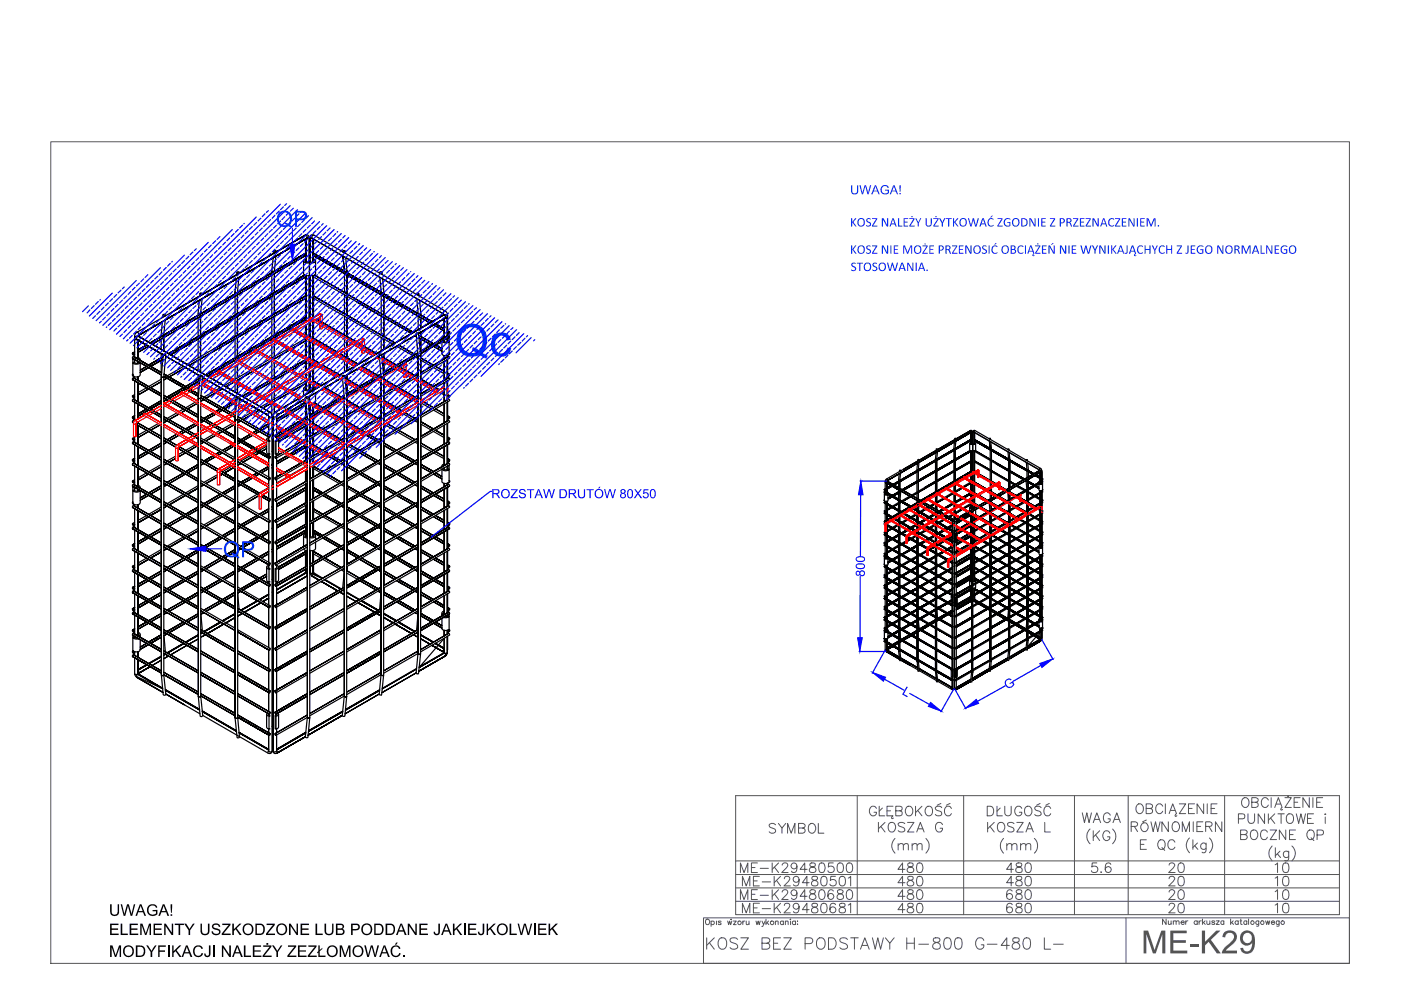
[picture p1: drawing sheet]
<svg xmlns="http://www.w3.org/2000/svg" width="297mm" height="210mm" viewBox="0 0 297 210" stroke-linecap="round" stroke-linejoin="round" font-family="sans-serif">
<!-- layer: 0 -->
<g fill="none" stroke="#545454" stroke-width=".21">
<path d="M149.2 194.6h136.9v9.7h-136.9zM149.7 195a.52 .52 0 0 1 .8 .5 .52 .52 0 0 1-.8 .4zM150.8 195.4a.38 .38 0 0 1 .5 0 .38 .38 0 0 1 0 .5 .38 .38 0 0 1-.5 0M150.8 195.3v1.1M151.9 195.3v.7M152.9 195.4l-.2-.1-.4 .1 .5 .3v.3h-.3l-.2-.1M154.3 195.3l.2 .7 .2-.7 .2 .7 .3-.7M155 194.9h.1zM155.5 195.3h.6l-.6 .7h.6M157.5 195.3v.7M157.9 195.3h-.3l-.1 .3M158.2 195.3l.1 .7h.2l.3-.2"/>
<path d="M158.8 195.3v.7M160.3 195.3l.2 .7 .3-.7 .2 .7 .2-.7M161.6 195.3l.3 .7 .3-.7M161.9 196l-.2 .4h-.2M162.4 194.9v1.1M162.6 195.6l.4 .4M163 195.3l-.6 .5M164.4 195.5l.2-.2h.3l.1 .7M164.4 195.3v.7M166.1 195.4a.36 .36 0 0 0-.5 0 .36 .36 0 0 0 0 .5 .36 .36 0 0 0 .5 0M166.1 195.3v.7M166.5 195.5l.3-.2h.3v.7"/>
<path d="M166.5 195.3v.7M167.6 194.9v.1zM167.6 195.3v.7M168.7 195.4a.38 .38 0 0 0-.6 0 .38 .38 0 0 0 0 .5 .38 .38 0 0 0 .6 0M168.7 195.3v.7M169.1 195.3h.1M169.1 195.9v.1zM238.7 194.6v9.7M247.2 194.9v1.1l-.7-1.1v1.1M247.7 195.2v.8h.3l.3-.2M248.3 195.2v.8M248.8 195.5l.2-.3 .3 .1 .1 .7"/>
<path d="M248.8 195.2v.8M249.4 195.5l.3-.3 .2 .1 .1 .7M250.4 195.6h.7a.38 .38 0 0 0-.5-.3 .38 .38 0 0 0-.2 .6 .38 .38 0 0 0 .6 .1l.1-.2M251.4 195.2v.8M251.9 195.2l-.3 .1-.2 .3M253.8 195.4a.37 .37 0 0 0-.5-.1 .37 .37 0 0 0 0 .6 .37 .37 0 0 0 .5-.1M253.8 195.2v.8M254.2 195.2v.8M254.7 195.2l-.3 .1-.2 .3M254.9 194.9v1.1M255.2 195.6l.3 .4M255.5 195.2l-.6 .6"/>
<path d="M255.9 195.2l.1 .8h.2l.3-.2M256.5 195.2v.8M257.6 195.4l-.3-.2-.3 .1v.2l.4 .1 .2 .2-.3 .2-.4-.2M257.9 195.2h.6l-.6 .8h.6M259.5 195.4a.35 .35 0 0 0-.5 0 .35 .35 0 0 0 0 .5 .35 .35 0 0 0 .5-.1M259.5 195.2v.8M260.9 194.9v1.1M261.1 195.6l.4 .4M261.5 195.2l-.6 .6M262.5 195.4a.37 .37 0 0 0-.5-.1 .37 .37 0 0 0 0 .6 .37 .37 0 0 0 .5-.1M262.5 195.2v.8M262.9 195.2h.4"/>
<path d="M263.1 194.9v1.1h.3M264.3 195.4a.35 .35 0 0 0-.5 0 .35 .35 0 0 0 0 .5 .35 .35 0 0 0 .5-.1M264.3 195.2v.8M264.7 194.9v1.1M266.9 195.2l-.1 1.1h-.4M266.9 195.4a.35 .35 0 0 0-.5 0 .35 .35 0 0 0 0 .5 .35 .35 0 0 0 .5-.1M268.3 195.2l.3 .8 .2-.8 .2 .8 .2-.8M269.6 195.6h.6a.38 .38 0 0 0-.5-.3 .38 .38 0 0 0-.2 .6 .38 .38 0 0 0 .6 .1l.1-.2M271.2 195.2v1.1h-.5M271.2 195.4a.35 .35 0 0 0-.5 0 .35 .35 0 0 0 0 .5 .35 .35 0 0 0 .5-.1"/>
<circle cx="156.8" cy="195.6" r=".37"/>
<circle cx="163.7" cy="195.7" r=".38"/>
<circle cx="265.5" cy="195.6" r=".37"/>
<circle cx="267.6" cy="195.6" r=".37"/>
<circle cx="272" cy="195.6" r=".37"/>
</g>
<g fill="#545454">
<path d="M242.5 197.3h.9l1.4 4.1 1.4-4.1h.9v4.8h-.7v-4l-1.4 4h-.6l-1.4-4.1v4.1h-.5z"/>
<path d="M248.1 197.3h3.5v.6h-2.8v1.4h2.6v.6h-2.6v1.6h2.9v.6h-3.6z"/>
<path d="M252.3 200.1h1.8v.6h-1.8z"/>
<path d="M254.8 197.3h.7v2.4l2.4-2.4h.9l-2.1 2 2.1 2.8h-.8l-1.7-2.4-.8 .7v1.7h-.7z"/>
<path d="M259.5 197.7l.7-.4h.8l.6 .2 .5 .5 .2 .7-.3 .8-2.1 2h2.4v.6h-3.2v-.4l.4-.6 2-2 .1-.8a.96 .96 0 0 0-1.1-.5 .96 .96 0 0 0-.7 1l-.6-.1z"/>
<path d="M263.4 197.6l.8-.3 1 .2 .6 .5 .3 1.1-.1 1.8-.3 .6-.5 .5-1.1 .2-.7-.3-.4-.9h.5a.95 .95 0 0 0 1.1 .7 .95 .95 0 0 0 .8-1.1l.1-.7-.6 .5-.9 .1-.5-.3-.4-.4-.2-1.2zM263.8 198.1l-.3 .7 .1 .6 .3 .4 .6 .2a1.11 1.11 0 0 0 .9-1.2 1.11 1.11 0 0 0-1.1-1z"/>
</g>
<g fill="none" stroke="#545454" stroke-width=".21">
<path d="M10.8 30.1h275.3v174.2h-275.3zM149.8 198.8v2.5M150.4 199.9l1 1.4M151.4 198.8l-1.6 1.6M152.5 199.2a.89 .89 0 0 1 1-.3 .89 .89 0 0 1 .6 .8 1.04 1.04 0 0 1-.2 1.2 1.04 1.04 0 0 1-1.2 .2 1.51 1.51 0 0 1-.2-1.9zM156.4 199.2a.91 .91 0 0 0-1.6 .2l.1 .2 .4 .3a1.24 1.24 0 0 1 1.1 .6v.4a1.08 1.08 0 0 1-1.6 0M157.1 198.8h1.6l-1.6 2.5h1.6M161.6 200h1a.65 .65 0 0 0 .6-.7l-.2-.4-1.4-.1v2.5h1a.64 .64 0 0 0 .6-.7 .64 .64 0 0 0-.6-.6M164 200h.9M165.5 198.8h-1.5v2.5h1.5M166.2 198.8h1.6l-1.6 2.5h1.6M173.3 199.2a.89 .89 0 0 1 1-.3 .89 .89 0 0 1 .6 .8 1.04 1.04 0 0 1-.2 1.2 1.04 1.04 0 0 1-1.1 .2 1.51 1.51 0 0 1-.3-1.9z"/>
<path d="M175.7 198.8h.8a1.28 1.28 0 0 1 .8 1.2 1.28 1.28 0 0 1-.8 1.3h-.8zM179.7 199.2a.91 .91 0 0 0-1.6 .2l.1 .2 .3 .3a1.24 1.24 0 0 1 1.2 .6v.4a1.08 1.08 0 0 1-1.6 0M180.4 198.8h1.6M181.2 198.8v2.5M185 198.8l.6 2.5 .5-2.5 .6 2.5 .6-2.5M187.7 198.8l1 1.2 .9-1.2M188.7 200v1.3M192.2 200h1.7M192.2 198.8v2.5M193.9 198.8v2.5M198 198.9l-.1 .5 .3 .3a1.02 1.02 0 0 1 1.2 1.1 .84 .84 0 0 1-1 .5 .84 .84 0 0 1-.6-.9 1.51 1.51 0 0 1 1.4-.8l.1-.4a.97 .97 0 0 0-1.3-.3zM200.4 198.9a.83 .83 0 0 1 1.2 .4 2.01 2.01 0 0 1-.2 1.8 .75 .75 0 0 1-1.2-.3 2.01 2.01 0 0 1 .2-1.9z"/>
<path d="M202.7 198.9a.89 .89 0 0 1 1.2 .4 2.21 2.21 0 0 1-.3 1.8 .77 .77 0 0 1-1.1-.3 2.01 2.01 0 0 1 .2-1.9zM208.6 199.4a.9 .9 0 0 0-1-.6 .9 .9 0 0 0-.7 .9 1.07 1.07 0 0 0 .2 1.2 1.07 1.07 0 0 0 1.2 .2l.2-.2 .1-.6h-.6M214.8 198.9a.51 .51 0 0 0 .3 .8 1.02 1.02 0 0 1 1.1 1.1 .84 .84 0 0 1-.9 .5 .84 .84 0 0 1-.7-.9 1.36 1.36 0 0 1 1.4-.8v-.7zM217.3 198.9a.85 .85 0 0 1 1.1 .4 2.21 2.21 0 0 1-.2 1.8 .77 .77 0 0 1-1.2-.3 1.88 1.88 0 0 1 .3-1.9zM221.4 198.8v2.5h1.4M170.7 200.1l1.4-.1 .2-.4v-.3l-.2-.4-1.4-.1v2.5M182.4 201.3l1-2.5 .9 2.5M182.8 200.4h1.2M194.8 200.2h2.1M209.3 200.2h2.1M214 200.4h-1.7l1.2-1.6v2.5M223.4 200.2h2"/>
</g>
<!-- layer: WYMIARY_1 -->
<g fill="#003fff">
<path d="M180.4 39.3h.3v1.5l.4 .2 .6-.2v-1.5h.3v1.3l-.3 .5-.7 .1-.5-.3z"/>
<path d="M182.2 39.3h.3l.4 1.6 .4-1.6h.3l.4 1.6 .5-1.6h.2l-.5 1.9h-.3l-.5-1.7-.4 1.7h-.3z"/>
<path d="M186.9 39.5l.5-.3 .8 .2 .2 .4-.2 .1-.4-.4-.7 .1-.1 .9 .2 .4 .5 .1 .5-.2v-.4h-.6v-.2h.9v.7l-.6 .3-.8-.1-.3-.2-.1-.6z"/>
<path d="M180.4 46.3h.3v.8l.6-.8h.2l-.6 .8 .6 .9h-.2l-.6-.9v.9h-.3z"/>
<path d="M183.7 46.4l.5-.2a.23 .23 0 0 1 .3 .1 .23 .23 0 0 1 0 .3l-.1-.1a.27 .27 0 0 0-.4-.1 .27 .27 0 0 0 0 .4l.7 .5-.1 .6-.6 .1a.25 .25 0 0 1-.3 0 .25 .25 0 0 1 0-.3l.4 .1a.33 .33 0 0 0 .4-.3 .33 .33 0 0 0-.5-.3l-.3-.3z"/>
<path d="M184.9 46.3h1.1v.2l-.9 1.3h.9v.2h-1.1l.8-1.6h-.8z"/>
<path d="M187 46.3h.3l.8 1.4v-1.4h.2l-.1 1.7-.3-.1-.7-1.4v1.5h-.2z"/>
<path d="M190.4 46.3h.2v1.5h.7v.2h-.9z"/>
<path d="M191.6 46.3h.9v.1h-.7v.6l.7 .1-.1 .1h-.6v.6h.7v.2h-.9z"/>
<path d="M194.1 46.3h.2l.4 .8 .4-.8h.2a1.9 1.9 0 0 0-.5 1.7h-.2v-.7z"/>
<path d="M196.2 46.3h.3v1.1a.43 .43 0 0 0 .4 .4 .43 .43 0 0 0 .4-.4v-1.1h.2v1.5l-.4 .2h-.4l-.3-.2z"/>
<path d="M199.2 46.3h.2l.4 .8 .4-.8h.2l-.5 1v.7h-.2v-.7z"/>
<path d="M200.5 46.3h1.3v.1h-.5l-.1 1.6h-.2v-1.6h-.5z"/>
<path d="M202.1 46.3h.2v.8l.7-.8h.2l-.7 .8 .7 .9h-.2l-.7-.9v.9h-.2z"/>
<path d="M205.2 46.3h.3l.4 1.5 .3-1.5h.3l.4 1.5 .4-1.5h.2l-.4 1.7h-.4l-.4-1.3-.3 1.3h-.2z"/>
<path d="M211.5 46.3h1.1l-.1 .3-.8 1.2h.9v.2h-1.2l.9-1.6h-.8z"/>
<path d="M213 46.6l.4-.3h.5a.23 .23 0 0 1 .3 0 .23 .23 0 0 1 0 .3l-.7-.2-.4 .3-.1 .6 .5 .5h.5v-.6h-.5v-.1h.7v.8l-.8 .1-.3-.1-.3-.4z"/>
<path d="M218.2 46.3h.4l.7 1.4v-1.4h.3v1.7h-.4l-.7-1.5v1.5h-.3z"/>
<path d="M220.1 46.3h.2l-.1 1.7h-.1z"/>
<path d="M220.7 46.3h1v.1h-.7v.6h.6v.2h-.6v.6h.7v.2h-1z"/>
<path d="M222.6 46.3h1.1v.2l-.8 1.3h.8v.2h-1.1l.8-1.6h-.8z"/>
<path d="M227.5 46.3h1.1v.2l-.8 1.3h.9l-.1 .2h-1.1l.9-1.6h-.9z"/>
<path d="M229 46.3h.9v.1h-.7v.6h.6v.2h-.6v.6h.7v.2h-.9z"/>
<path d="M230.2 46.3h1.1v.2l-.9 1.3h.9v.2h-1.1l.8-1.6h-.8z"/>
<path d="M231.6 46.3h.4l.7 1.4v-1.4h.3l-.1 1.7-.3-.1-.7-1.4v1.5h-.3z"/>
<path d="M235.2 46.5l.4-.3 .3 .1a.2 .2 0 0 1 .3 0 .2 .2 0 0 1-.1 .3l-.5-.2-.3 .3-.1 .8 .3 .3h.4l.3-.1v.2l-.7 .1-.5-.3v-.2v-.6z"/>
<path d="M236.4 46.3h1.1v.2l-.8 1.3h.8v.2h-1.1l.9-1.6h-.9z"/>
<path d="M237.8 46.3h1v.1h-.7v.6h.6v.2h-.6v.6h.7v.2h-1z"/>
<path d="M239.2 46.3l.4 .1 .7 1.3v-1.4h.3l-.1 1.7h-.3l-.7-1.5v1.5h-.3z"/>
<path d="M241 46.3h.3l-.1 1.7h-.2z"/>
<path d="M241.7 46.3h1v.1h-.8v.6h.7v.2h-.7v.6h.8v.2h-1z"/>
<path d="M243.1 46.3l.5 .1 .5 1.3 .5-1.4h.4v1.7h-.2v-1.6l-.7 1.6h-.2l-.6-1.6v1.6h-.2z"/>
<path d="M180.4 52.1h.3v.8l.6-.9h.2l-.6 .9 .7 .9h-.3l-.6-.9v.9h-.3z"/>
<path d="M183.8 52.1l.3-.1a.25 .25 0 0 1 .3 0 .25 .25 0 0 1 .1 .3l-.2-.1a.29 .29 0 0 0-.4 .3 .29 .29 0 0 0 .3 .3l.4 .2 .1 .5-.2 .3h-.5a.23 .23 0 0 1-.3-.1 .23 .23 0 0 1 0-.2l.4 .1a.35 .35 0 0 0 .4-.4 .35 .35 0 0 0-.5-.2l-.3-.4z"/>
<path d="M184.9 52l1.1 .1-.9 1.5h.9v.2h-1.1v-.2l.8-1.4h-.8z"/>
<path d="M187 52.1h.3l.8 1.4v-1.4h.2v1.7l-.4-.1-.7-1.4v1.5h-.2z"/>
<path d="M188.8 52.1l.2-.1v1.8h-.2z"/>
<path d="M189.5 52h.9v.2h-.7v.6h.6v.2h-.6v.6h.7v.2h-.9z"/>
<path d="M191.5 52.1h.4l.5 1.4 .6-1.4 .4-.1v1.8h-.2v-1.6l-.7 1.6h-.2l-.6-1.6v1.6h-.2z"/>
<path d="M197.1 52l.9 .1v.1h-.8v.6h.7v.2h-.7v.6h.8v.2h-1z"/>
<path d="M201.9 52l1.1 .1v.2l-.9 1.3h.9v.2h-1.1v-.2l.8-1.4h-.8z"/>
<path d="M203.3 52l1 .1-.1 .1h-.7v.6l.7 .1-.7 .1v.6h.7v.2h-.9z"/>
<path d="M204.7 52.1l.4 .1 .7 1.3v-1.4h.2v1.7l-.4-.1-.7-1.4v1.5h-.2z"/>
<path d="M208.3 52.2l.5-.2a.18 .18 0 0 1 .3 0 .18 .18 0 0 1 0 .3h-.1a.31 .31 0 0 0-.5 .1 .31 .31 0 0 0 .3 .4l.4 .3 .1 .4-.4 .3h-.4a.21 .21 0 0 1-.3-.1 .21 .21 0 0 1 .1-.2l.2 .1a.34 .34 0 0 0 .5-.2 .34 .34 0 0 0-.4-.4l-.4-.4z"/>
<path d="M209.6 52h.2v1.8h-.2z"/>
<path d="M215.9 52.2l.4-.2 .7 .2-.1 .2-.6-.2-.3 .5v.7l.4 .2 .6-.1-.1 .2-.5 .1-.5-.2-.2-.9z"/>
<path d="M217.3 52l.2 .1v1.7h-.2z"/>
<path d="M220.9 52.1l1-.1v.2h-.7v.6h.6v.2h-.6v.6h.6l.1 .2h-1z"/>
<path d="M224.7 52.1l.4 .1 .7 1.3v-1.4h.3l-.1 1.7-.3-.1-.7-1.4v1.5h-.3z"/>
<path d="M226.5 52h.3v1.8h-.3z"/>
<path d="M227.2 52.1l1-.1v.2h-.7v.6h.6v.2h-.6v.6h.6l.1 .2h-1z"/>
<path d="M229.1 52l.2 .1 .4 1.5 .4-1.6h.2l.5 1.6 .4-1.5 .2-.1-.5 1.8h-.3l-.4-1.4-.3 1.4h-.3z"/>
<path d="M231.5 52l.3 .1 .4 .8 .4-.8h.2a2.28 2.28 0 0 0-.5 1.7h-.3a2.09 2.09 0 0 0-.5-1.7z"/>
<path d="M233.1 52.1h.4l.7 1.4v-1.4h.2v1.7l-.4-.1-.7-1.4v1.5h-.2z"/>
<path d="M234.9 52.1h.2v1.7h-.2z"/>
<path d="M235.6 52h.2v.9l.7-.9h.2l-.6 .9 .6 .9h-.2l-.7-.9v.9h-.2z"/>
<path d="M238.9 52h.2v1.6l-.3 .2a.2 .2 0 0 1-.3 0 .2 .2 0 0 1 0-.2h.2l.2-.1z"/>
<path d="M241.2 52.4l.4-.4h.3a.29 .29 0 0 1 .3 .1 .29 .29 0 0 1 .1 .3l-.3-.2-.6 .2-.1 .3 .1 .6a.56 .56 0 0 0 .9 .2l-.1 .3h-.8l-.3-.7z"/>
<path d="M242.7 52h.2v.8h.8v-.7h.2v1.7h-.2v-.8h-.8v.8h-.2z"/>
<path d="M244.2 52.1h.3l.4 .8 .4-.9 .2 .1a2.09 2.09 0 0 0-.5 1.7h-.3a1.97 1.97 0 0 0-.5-1.7z"/>
<path d="M245.8 52.3l.4-.3h.4a.27 .27 0 0 1 .3 .1 .27 .27 0 0 1 0 .3l-.7-.2-.3 .4v.6l.2 .4h.4l.4-.1a.39 .39 0 0 1-.6 .3l-.3-.1-.3-.4v-.7z"/>
<path d="M247.2 52.1h.3v.7h.8v-.8h.2v1.8h-.2v-.8h-.8v.8h-.3z"/>
<path d="M249.5 52.1h1.1l-.9 1.5h.9v.2h-1.1v-.2l.8-1.4h-.8z"/>
<path d="M251.8 52h.2v1.6l-.3 .2a.2 .2 0 0 1-.3 .1 .2 .2 0 0 1 0-.3h.2l.2-.1z"/>
<path d="M252.4 52.1l1-.1v.2h-.7v.6h.6v.2h-.6v.6h.7v.2h-1z"/>
<path d="M253.9 52.3l.5-.3 .8 .2v.2l-.8-.2-.4 .5 .1 .7 .4 .2h.4v-.6h-.4v-.2h.6v.9l-.6 .1-.6-.2-.2-.4z"/>
<path d="M258.1 52.1h.4l.7 1.4v-1.5h.2v1.8l-.3-.1-.8-1.4v1.5h-.2z"/>
<path d="M263.2 52.1h.5l.5 1.4 .5-1.3 .4-.2v1.8h-.2v-1.6l-.6 1.6h-.2l-.6-1.6v1.6h-.3z"/>
<path d="M267.3 52h.2v1.6h.7v.2h-.9z"/>
<path d="M268.4 52.1h.4l.7 1.4 .1-1.5 .2 .1-.1 1.7-.3-.1-.7-1.4v1.5h-.3z"/>
<path d="M270.2 52.1l1-.1v.2h-.7v.6h.6v.2h-.6v.6h.7v.2h-1z"/>
<path d="M271.8 52.2l.3-.2h.5a.22 .22 0 0 1 .3 .1 .22 .22 0 0 1 0 .3l-.6-.2-.5 .3v.7l.3 .4h.6v-.6h-.4v-.2l.6 .1v.8l-.6 .1-.5-.2-.3-.4v-.5z"/>
<path d="M180.6 55.8l.5-.1a.2 .2 0 0 1 .2 0 .2 .2 0 0 1 0 .3l-.1-.1a.31 .31 0 0 0-.5 .2 .31 .31 0 0 0 .4 .4l.4 .2v.4l-.1 .3-.6 .1a.21 .21 0 0 1-.3-.1 .21 .21 0 0 1 .1-.2l.3 .1a.33 .33 0 0 0 .4-.4 .33 .33 0 0 0-.4-.3l-.4-.3z"/>
<path d="M181.7 55.7h1.3v.2h-.6v1.5h-.2v-1.5h-.5z"/>
<path d="M185.1 55.8l.4-.1a.25 .25 0 0 1 .3 0 .25 .25 0 0 1 .1 .3l-.2-.1a.32 .32 0 0 0-.5 .2 .32 .32 0 0 0 .4 .4l.4 .2v.4l-.3 .3-.4 .1a.23 .23 0 0 1-.2-.1 .23 .23 0 0 1 0-.2h.1a.35 .35 0 0 0 .6-.2 .35 .35 0 0 0-.5-.4l-.3-.4z"/>
<path d="M188.1 55.7h.2l.4 1.5 .4-1.5h.2l.5 1.5 .3-1.5h.2l-.4 1.7h-.3l-.4-1.3-.3 1.3h-.3z"/>
<path d="M192.3 55.7l.4 .1 .7 1.4v-1.5h.2v1.7h-.3l-.8-1.4v1.4h-.2z"/>
<path d="M194.1 55.7h.3v1.7h-.3z"/>
<path d="M185.5 39.3h.2l.8 1.9h-.3l-.2-.6h-.8l-.2 .6h-.3zM185.6 39.5l-.3 .9h.6z"/>
<path d="M189.4 39.3h.3l.7 1.9h-.2l-.3-.6h-.8l-.2 .6h-.2zM189.5 39.5l-.3 .9h.6z"/>
<path d="M190.7 39.3h.3l-.1 1.4h-.1zM190.7 40.9h.3v.3h-.3z"/>
<path d="M182 46.5l.3-.2 .5-.1 .5 .4 .1 .8-.4 .6h-.7l-.3-.2-.2-.4zM182.3 46.5l-.3 .4 .1 .7 .2 .2h.5l.3-.2v-.9l-.3-.3z"/>
<path d="M189.2 46.3h.3l.6 1.7h-.2l-.2-.4h-.7l-.2 .4h-.2zM189.3 46.5l-.3 .9h.6z"/>
<path d="M192.8 46.3h1.1v.2l-.8 1.3h.8v.2h-1.1l.8-1.6h-.8zM193.2 45.9a.15 .15 0 0 1 .3 0 .15 .15 0 0 1-.3 0z"/>
<path d="M197.9 46.3h1.1l-.9 1.5h.9v.2h-1.1l.9-1.6h-.9zM198.3 45.9a.15 .15 0 0 1 .3 0 .15 .15 0 0 1-.3 0z"/>
<path d="M203.6 46.5l.5-.3 .5 .1 .3 .2 .1 .9-.3 .5-.7 .1-.4-.2-.2-.3zM203.9 46.5l-.2 .4v.7l.3 .2h.4l.3-.4v-.7l-.3-.3z"/>
<path d="M208.3 46.3h.3l.5 1.7h-.2l-.1-.4h-.8l-.1 .4h-.2zM208.4 46.5l-.3 .9h.6z"/>
<path d="M209.6 46.4l.6-.2a.27 .27 0 0 1 .3 .1 .27 .27 0 0 1 .1 .3l-.3-.2-.4 .1-.3 .5 .2 .8h.5l.3-.1a.43 .43 0 0 1-.2 .4 .43 .43 0 0 1-.5-.1l-.4-.2-.1-.3v-.7zM210.2 45.8l.3-.1-.3 .4h-.3z"/>
<path d="M214.7 46.5l.5-.3 .8 .2 .2 .8-.2 .5-.2 .3h-.7l-.4-.2-.1-.8zM215 46.5l-.2 .4 .1 .6 .3 .3h.3l.4-.3v-.7l-.4-.4z"/>
<path d="M216.5 46.3h.8l.5 .3 .1 .8-.3 .4-.6 .2h-.5zM216.8 46.4v1.4h.5l.3-.3v-.7l-.3-.3z"/>
<path d="M224.7 46.3h.7l.4 .4-.2 .5-.7 .2v.6h-.2zM224.9 46.4v.8l.6-.2a.37 .37 0 0 0 0-.4 .37 .37 0 0 0-.4-.2z"/>
<path d="M226.1 46.3h.8l.2 .1 .1 .5-.3 .3 .2 .3 .2 .5h-.3l-.3-.8h-.3v.8h-.3zM226.4 46.4v.6h.2a.3 .3 0 0 0 .4-.3 .3 .3 0 0 0-.4-.3z"/>
<path d="M233.9 46.3h.3l.6 1.7h-.3l-.1-.4h-.7l-.2 .4h-.2zM234 46.5l-.3 .9h.6z"/>
<path d="M182 52.3l.3-.3h.6l.3 .3 .2 .9-.3 .5-.6 .1-.6-.2-.1-.9zM182.3 52.3l-.3 .4 .1 .6 .2 .3h.5l.3-.4v-.7l-.4-.3z"/>
<path d="M193.9 52.3l.4-.3h.5l.4 .2 .1 1-.2 .5-.6 .1-.6-.2-.1-.9zM194.2 52.3l-.2 .3 .1 .7 .2 .3h.5l.3-.4-.1-.7-.2-.3z"/>
<path d="M195.6 52l1.1 .1-.9 1.5h.9v.2h-1.1l.8-1.6h-.8zM196 51.7a.15 .15 0 0 1 .3 0 .15 .15 0 0 1-.3 0z"/>
<path d="M199 52.1h.8l.3 .4-.2 .5-.6 .1-.1 .7h-.2zM199.3 52.2v.8l.3-.1a.34 .34 0 0 0 .3-.4 .34 .34 0 0 0-.4-.3z"/>
<path d="M200.5 52.1l.6-.1 .4 .2v.5l-.3 .3h.2l.2 .8h-.2l-.3-.7-.2-.1h-.2v.8h-.2zM200.7 52.2v.6h.5l.1-.2a.29 .29 0 0 0-.1-.3 .29 .29 0 0 0-.3-.1z"/>
<path d="M206.5 52.3l.4-.3 .8 .2 .2 .3 .1 .6-.4 .6-.5 .1-.5-.2-.3-.6zM206.9 52.3l-.3 .3v.7l.3 .3h.5l.3-.5v-.6l-.3-.3z"/>
<path d="M210.3 52.4l.4-.4h.3a.29 .29 0 0 1 .4 .1 .29 .29 0 0 1 0 .3l-.2-.2-.6 .2-.1 .3v.6a.56 .56 0 0 0 1 .2v.2l-.5 .1-.6-.2-.2-.4zM211 51.6h.3l-.5 .3z"/>
<path d="M212.6 52.2l.8-.2 .4 .3 .1 1-.4 .5h-.5l-.5-.2-.2-.8zM212.8 52.3l-.2 .4v.6l.3 .3h.5l.3-.5-.1-.6-.2-.3z"/>
<path d="M214.3 52.1l.6-.1 .3 .2 .1 .4-.2 .3 .3 .3-.2 .5-.9 .1zM214.5 52.2v.6h.3a.28 .28 0 0 0 .3-.3 .28 .28 0 0 0-.3-.3zM214.5 53v.6h.5a.3 .3 0 0 0 .2-.4 .3 .3 0 0 0-.4-.2z"/>
<path d="M218.4 52.1h.3l.6 1.6-.2 .4 .3 .1a.25 .25 0 0 1-.4 .1 .25 .25 0 0 1 0-.4l-.1-.6h-.7l-.2 .5h-.2zM218.5 52.3l-.3 .9h.7z"/>
<path d="M219.5 52.1h1.1l-.9 1.5h.9v.2h-1.1v-.2l.8-1.4h-.8zM219.9 51.7a.15 .15 0 0 1 .3 0 .15 .15 0 0 1-.3 0z"/>
<path d="M222.3 52.1h.4l.7 1.4v-1.5h.2v1.8l-.4-.1-.7-1.4v1.5h-.2zM223.2 51.5l.2 .1-.5 .3z"/>
<path d="M237.5 52.1h.3l.6 1.7h-.3l-.1-.5h-.7l-.2 .5h-.2zM237.6 52.3l-.3 .9h.6z"/>
<path d="M240 52.1h.3l.6 1.6-.3 .4h.3a.23 .23 0 0 1-.4 .2 .23 .23 0 0 1 .1-.4l-.1-.6h-.8l-.1 .5h-.2zM240.1 52.3l-.3 .9h.6z"/>
<path d="M255.7 52.3l.3-.3h.6l.3 .2 .2 .4v.6l-.3 .5-.6 .1-.6-.2-.1-.9zM256 52.3l-.3 .3 .1 .7 .2 .3h.5l.3-.4v-.7l-.3-.3z"/>
<path d="M259.9 52.3l.4-.3h.5l.4 .3 .1 1-.2 .4-.7 .1-.5-.2-.1-.9zM260.2 52.4l-.2 .3 .1 .7 .3 .2h.5l.2-.6-.1-.6-.3-.2z"/>
<path d="M261.8 52l.7 .1 .3 .2v.4l-.3 .3 .4 .8h-.2l-.3-.6-.2-.2h-.2v.8h-.3zM262 52.2v.6h.4l.1-.1a.31 .31 0 0 0 0-.4 .31 .31 0 0 0-.4-.1z"/>
<path d="M266 52.1h.4l.6 1.7h-.3l-.1-.5h-.8l-.1 .5h-.3zM266.2 52.3l-.3 .9h.6z"/>
<path d="M273.4 52.3l.4-.3h.5l.4 .2 .1 1-.3 .5-.5 .1-.6-.2-.1-.3zM273.7 52.3l-.2 .3 .1 .8 .3 .2h.4l.3-.4-.1-.7-.4-.3z"/>
<path d="M183.3 56l.4-.3h.5l.4 .3 .1 .7-.4 .7-.6 .1-.4-.2-.2-.7zM183.5 56l-.1 .4 .1 .7 .2 .2 .5-.1 .3-.4-.1-.7-.3-.2z"/>
<path d="M186.4 56l.4-.3h.5l.4 .3 .1 .8-.3 .6-.6 .1-.4-.2-.2-.4zM186.6 56l-.1 .5 .1 .6 .3 .2 .5-.1 .2-.4-.1-.7-.2-.2z"/>
<path d="M191.1 55.7h.3l.6 1.7h-.2l-.2-.4h-.7l-.1 .4h-.3zM191.3 55.9l-.4 .9h.7z"/>
<path d="M195.3 55.7h.3l.5 1.7h-.2l-.1-.4h-.8l-.1 .4h-.3zM195.4 55.9l-.3 .9h.6z"/>
<circle cx="245.6" cy="47.9" r=".15"/>
<circle cx="196.5" cy="57.3" r=".16"/>
</g>
<!-- layer: 0 -->
<g fill="#000">
<path d="M23.3 195.8h1.8v.3h-1.4v.7h1.3v.3h-1.3v.9h1.5v.2h-1.9zM23.3 191.7h.4v1.8l.1 .2 .3 .2 .7-.1 .1-2.1h.3v1.8l-.3 .6-.7 .1-.6-.2-.3-.7zM25.6 195.8h.3v2.2h1.2v.2h-1.5zM25.6 191.7h.3l.5 2.1 .5-2.1h.4l.6 2.1 .5-2.1h.3l-.7 2.5h-.3l-.6-2.2-.5 2.2h-.4zM27.5 195.8h1.7v.3h-1.4v.7h1.3v.3h-1.3v.9h1.5v.2h-1.8zM29.7 195.8h.5l.7 2.1 .7-2.1h.4v2.4h-.3v-2l-.7 2h-.3l-.7-2v2h-.3zM31.4 192.2l.6-.5h.7l.4 .2 .3 .5-.3 .1-.4-.5h-.6l-.3 .2-.3 .9 .3 .7 .7 .1 .6-.2v-.5h-.7v-.2l1-.1v.9l-.9 .4-.9-.2-.4-.7v-.7zM32.6 195.8h1.7v.3h-1.4v.7h1.3v.3h-1.3v.9h1.4v.2h-1.7zM34.8 195.8h.4l1.2 1.9v-1.9h.3v2.4h-.3l-1.3-1.9v1.9h-.3zM37.1 195.8h1.9v.3h-.8v2.1h-.3v-2.1h-.8zM39 195.8h.5l.7 1.2 .7-1.2h.4l-1 1.4v1h-.3v-1zM42.5 195.8h.3l.1 1.8 .3 .4 .8-.1 .1-.3v-1.8h.3v1.7l-.2 .6-1 .2-.5-.3-.2-.4z"/>
<path d="M45.1 196l.4-.2h.6l.5 .4 .1 .3h-.3l-.2-.3-.4-.2-.4 .1-.2 .3 .2 .3 1.3 .5 .1 .5-.3 .4-.4 .2-.8-.1-.4-.3-.1-.4 .3-.1 .3 .5 .7 .1a.43 .43 0 0 0 .4-.5 .43 .43 0 0 0-.6-.4l-.6-.1-.3-.2-.1-.5zM47.1 195.8h1.8v.3l-1.5 1.9h1.5v.2h-1.9v-.2l1.5-1.9h-1.4zM49.2 195.8h.4v1.2l1.2-1.2h.4l-1 1 1 1.4h-.4l-.8-1.2-.4 .4v.8h-.4zM56.5 195.8h1.8v.3l-1.5 1.9h1.5v.2h-1.9v-.2l1.5-1.9h-1.4zM61.3 195.8h.3l1.3 1.9v-1.9h.3v2.4h-.3l-1.3-1.9v1.9h-.3zM63.7 195.8h1.8v.3h-1.4v.7h1.3v.3h-1.3v.9h1.4v.2h-1.8zM66.9 195.8h.3v2.2h1.2v.2h-1.5zM68.8 195.8h.3v1.8l.4 .4h.5l.3-.3 .1-1.9h.3v1.8l-.3 .5-.9 .2-.5-.3-.2-.5zM86.5 195.8h.3l1.3 1.9v-1.9h.3v2.4h-.4l-1.2-1.9v1.9h-.3zM88.9 195.8h1.7v.3h-1.3v.7h1.3v.3h-1.3v.9h1.4v.2h-1.8zM92.9 195.8h.4l-.1 2.1-.3 .3-.5 .1-.4-.2-.1-.5 .3-.1 .1 .2a.36 .36 0 0 0 .4 .3 .36 .36 0 0 0 .2-.5zM96 195.8h.4v1.2l1.2-1.2h.4l-1 1 1 1.4h-.4l-.9-1.2-.3 .4v.8h-.4z"/>
<path d="M99.2 195.8h1.8v.3h-1.4v.7h1.3v.3h-1.3v.9h1.5v.2h-1.9zM102.3 195.8h.4l-.1 2.1-.3 .3-.5 .1-.4-.2-.1-.5 .3-.1 .1 .2a.36 .36 0 0 0 .4 .3 .36 .36 0 0 0 .2-.5zM103.2 195.8h.3v1.2l1.2-1.2h.4l-1 1 1.1 1.4h-.5l-.8-1.2-.4 .4v.8h-.3zM108 195.8h.4v2.2h1.2v.2h-1.6zM109.7 195.8h.3l.5 2.1 .6-2.1h.4l.5 2.1 .5-2.1h.3l-.6 2.4h-.3l-.6-2.1-.6 2.1h-.3zM114.1 195.8h1.7v.3h-1.4v.7h1.4v.3h-1.4v.9h1.5v.2h-1.8zM116.3 195.8h.3v1.2l1.2-1.2h.5l-1 1 1 1.4h-.4l-.9-1.2-.4 .4v.8h-.3zM23.3 200.4h.5l.7 2.1 .7-2.1h.5v2.5h-.3v-2l-.7 2h-.3l-.7-2.1v2.1h-.4zM31 200.4h.4l.7 1.2 .8-1.2h.3l-.9 1.4v1.1h-.4v-1.1zM33.5 200.4h1.7v.3h-1.4v.8h1.2v.3h-1.2v1.1h-.3zM36.5 200.4h.3v1.3l1.2-1.3h.5l-1.1 1.1 1.1 1.4h-.4l-.9-1.2-.4 .4v.8h-.3zM41.2 200.8l.6-.4h.6l.4 .3 .2 .4-.3 .1-.3-.4-.5-.1-.5 .3-.2 .5 .2 .8 .3 .3h.6l.3-.1 .1-.4h.4l-.3 .6-.6 .2-.9-.2-.4-1z"/>
<path d="M44.3 200.4h.3v2.1l-.3 .4h-.4l-.5-.3-.1-.4 .3-.1v.3a.36 .36 0 0 0 .5 .2 .36 .36 0 0 0 .2-.5zM47 200.4h.3l1.3 2v-2h.4v2.5h-.4l-1.3-1.9v1.9h-.3zM51.7 200.4h.3v2.2h1.2v.3h-1.5zM53.6 200.4h1.7v.3h-1.4v.8h1.4v.3h-1.4v.8h1.5v.3h-1.8zM57.7 200.4h.4l.7 1.2 .7-1.2h.4l-1 1.4v1.1h-.3v-1.1zM61.1 200.4h1.7v.3l-1.5 1.9h1.5v.3h-1.9v-.3l1.5-1.9h-1.3zM63.2 200.4h1.8v.3h-1.5v.8h1.4v.3h-1.4v.8h1.5v.3h-1.8zM65.4 200.4h1.7v.3l-1.5 1.9h1.6v.3h-2v-.3l1.5-1.8-1.3-.1zM67.5 200.4h.3v1l.5-.4v.2l-.5 .5v.9h1.2v.3h-1.5v-.9l-.3 .1v-.2l.3-.2zM72 200.4h.5l.7 2.1 .7-2.1h.4v2.5h-.3v-2l-.7 2h-.3l-.7-2.1v2.1h-.3zM77.2 200.4h.4l.4 2.2 .6-2.2h.4l.5 2.2 .5-2.2h.4l-.7 2.5h-.3l-.6-2.2-.6 2.2h-.3zM85.4 202.6h.3v.3h-.3z"/>
<path d="M29.6 191.7h.4l1 2.5h-.4l-.3-.8h-1l-.2 .8h-.4zM29.8 192l-.4 1.2h.8z"/>
<path d="M34.5 191.7h.4l1 2.5h-.4l-.3-.8h-1l-.3 .8h-.3zM34.7 192l-.4 1.2h.8z"/>
<path d="M36.2 191.7h.3l-.1 1.8h-.1zM36.2 193.8h.3v.4h-.3z"/>
<path d="M51.6 196.3l.7-.5h.5l.5 .2 .4 .8v.5l-.2 .6-.7 .4-.9-.2-.4-.4-.1-.6zM52 196.3l-.3 .6 .3 .8 .3 .3 .8-.2 .3-.4-.2-1.1-.5-.3z"/>
<path d="M54.2 195.8h1.2l.6 .5 .1 1.2-.5 .7h-1.4zM54.5 196.1v1.9l1-.1 .3-.5-.1-1-.4-.3z"/>
<path d="M58.8 196.2l.7-.4h.5l.6 .3 .2 .5 .1 .6-.5 .9-.9 .2-.7-.4-.2-.6v-.7zM59.1 196.3l-.2 .5 .1 .9 .5 .3 .7-.1 .4-.6-.3-1-.7-.3z"/>
<path d="M71.2 195.8h1.2l.5 .3 .1 .5-.4 .4 .3 .1 .2 .5-.3 .5-1.6 .1zM71.6 196.1v.7h.7a.39 .39 0 0 0 .3-.5 .39 .39 0 0 0-.6-.2zM71.6 197.1v.9h.6a.43 .43 0 0 0 .5-.5 .43 .43 0 0 0-.6-.4z"/>
<path d="M74.4 195.8h1.3l.5 .3 .1 .3-.3 .7-1.2 .2v.9h-.4zM74.8 196.1v.9h.8l.3-.2 .1-.4-.3-.3z"/>
<path d="M76.8 196.2l.7-.4h.5l.6 .3 .3 .5v.6l-.4 .9-.9 .2-.8-.4-.2-.6v-.7zM77.1 196.3l-.2 .5 .2 .9 .4 .3 .7-.1 .4-.6-.2-1-.7-.3z"/>
<path d="M79.3 195.8h1.3l.5 .3 .2 1.1-.2 .7-.3 .3h-1.5zM79.6 196.1v1.9l1-.1 .4-.6-.1-.9-.4-.3z"/>
<path d="M81.8 195.8h1.2l.6 .4 .1 .4v.8l-.3 .7-.5 .1h-1.1zM82.1 196.1v1.9l1-.1 .3-.5-.1-1-.4-.3z"/>
<path d="M84.9 195.8h.3l1 2.4h-.4l-.2-.7h-1l-.3 .7h-.3zM85 196.1l-.4 1.1h.8z"/>
<path d="M94.5 195.8h.3l1 2.4h-.4l-.3-.7h-1l-.2 .7h-.4zM94.6 196.1l-.4 1.1h.9z"/>
<path d="M105.6 196.2l.6-.4h.6l.5 .3 .3 .5 .1 .6-.5 .9-.9 .2-.7-.4-.3-.6 .1-.7zM106 196.2l-.3 .6 .1 .9 .5 .3 .6-.1 .4-.6-.1-.8-.6-.5z"/>
<path d="M26.3 200.9l.6-.5 1 .2 .5 .7v.7l-.3 .6-.7 .3-.8-.2-.5-.7zM26.6 200.9l-.2 .4 .2 1 .4 .3h.7l.3-.5v-1l-.6-.4z"/>
<path d="M28.8 200.4l1.3 .1 .6 .5 .1 1.1-.5 .7-1.5 .1zM29.1 200.7v1.9h1l.2-.2 .2-.6-.2-.8-.2-.2z"/>
<path d="M39.4 200.4h.4l1 2.5h-.4l-.3-.8h-1l-.3 .8h-.3zM39.6 200.7l-.4 1.2h.8z"/>
<path d="M50.1 200.4h.4l1 2.5h-.4l-.3-.8h-1l-.3 .8h-.3zM50.3 200.7l-.4 1.2h.8z"/>
<path d="M55.8 200.4h1.7v.3l-1.5 1.9h1.6v.3h-1.9v-.3l1.5-1.9h-1.4zM56.5 199.9h.4v.4h-.4z"/>
<path d="M69.7 200.7l.8-.3 .9 .5 .2 1.1-.5 .7-.8 .2-.7-.3-.3-1zM69.9 200.9l-.3 .6 .1 .8 .5 .3 .7-.1 .4-.5-.1-.9-.6-.4z"/>
<path d="M74.9 200.9l.4-.4 .5-.1 .9 .3 .4 .8-.3 1-.8 .4-.8-.2-.5-.8zM75.4 200.8l-.3 .6v.7l.5 .5h.6l.5-.5-.1-.9-.5-.5z"/>
<path d="M81.3 200.4h.4l.9 2.5h-.3l-.3-.8h-1l-.3 .8h-.3zM81.5 200.7l-.4 1.2h.8z"/>
<path d="M83.1 200.8l.6-.4h.6l.5 .4 .1 .3-.3 .1-.3-.5h-.7l-.4 .6v.8l.4 .5h.5l.3-.1 .2-.4h.3l-.3 .7-.8 .1-.7-.3-.3-.7v-.5zM84 199.9h.3l-.3 .4h-.3z"/>
</g>
<path d="M98.5 195.8v2.4M35.8 200.4v2.5" fill="none" stroke="#000" stroke-width=".34"/>
<path d="M113.4 195.8v2.4M45.4 200.4v2.5" fill="none" stroke="#000" stroke-width=".3"/>
<!-- layer: OPIS_1 -->
<g fill="none" stroke="#000" stroke-width=".25">
<path d="M50.1 59.2l-.3 2.7 .4 .2M50.2 57.7v.6M50.6 58.8l-.3 3.2v9.1v-9.1l-.1 .1-.4-.1v.4M50.8 57.8a.24 .24 0 0 0-.3-.2 .24 .24 0 0 0-.2 .3h.4M57.6 58.3v4.1M57.9 54.7l-.3 2.7 .4 .2M58.1 53.2l-.1 .5M58.2 58v4v-4M58.5 54.3l-.3 3.2-.6-.1v.4M58.6 53.3l-.2-.2-.3 .1v.2h.5M64.4 55.3a.89 .89 0 0 0 1.2 .4M64.7 49.9l-28.3 16.3 28.3-16.3"/>
<path d="M64.7 49.8v.1a.45 .45 0 0 1 .6 0 .45 .45 0 0 1-.1 .7l-.2-.1h.1M64.8 54.9l-.2 .1-.2 .3v2.7a.89 .89 0 0 0 1.2 .4M64.8 55.2l-.1 .2 .3 .2 .6-.2a.48 .48 0 0 0 .5 .2 .48 .48 0 0 0 .4-.4M64.8 55.5v-4.8v4.8M64.8 54.2l-32.5 18.8 32.5-18.8M64.9 50.6v4.9M65 50.5h.2l-35.8 20.6v-.5l-.3-.2 35.6-20.6 .4 .4v.3l-35.7 20.6 35.6-20.6-15.8 9.2M65.5 50.4v5.1M65.5 58.4v9.5M65.6 55.7v2.7M66.1 50.5l27.9 16 .1 .3M66.2 50.5h.1"/>
<path d="M66.4 50.6v4.9M66.5 54.9l.4 .4a.92 .92 0 0 1-1.3 .4v2.7l.4 .1a.78 .78 0 0 0 .9-.5v-2.7M66.5 53.7l25.1 14.5zM66.5 54.2l24.7 14.3zM66.5 58.7l20.8 12M66.5 50.7v4.8M66.5 58.4v9M66.5 49.8a.55 .55 0 0 0-.6 .1 .55 .55 0 0 0-.2 .5v5.1v-5.1l.5 .1M72.6 53.3l.1-.1 .4-.1 .1 .6M72.6 53.4h.1M72.7 54.3l.3 3.2-.3-3.2M73 57.5h.1"/>
<path d="M73 58v4M73.2 53.2l-.1 .2h-.4M73.3 54.6l.2 2.8M73.5 57.4v.4v-.3l-.3 .1 .3-.2v.1M73.5 58.3v4v-4M80.5 58.8l.3 3.2M81 57.7l-.2 .3-.4-.1 .2-.3 .3 .1 .1 .5M81.1 59.1l.3 2.9-.4 .1 .4-.1v.3v-.3M28.1 74.9l.4-.3-.4 .3M28.1 74.9h.2l.1 .3 .1-.1-.2 .2-.2-.1zM28.1 79.4h.1a.21 .21 0 0 0-.1 .2 .21 .21 0 0 0 .2 .2M28.2 76v.1"/>
<path d="M28.3 75.6l6 3.4-6-3.4 6 3.4-6-3.4-.2 .3 6.1 3.6-6.1-3.5 6.1 3.5M28.4 75.2l-.1 .1M28.5 76.2l-.3-.1v.8M28.5 76.9h-.3M28.5 76.2l.1 .8h.7l.1-.3M28.5 76.2v.7M28.5 79.9v.4M28.5 74.6l-.4 .2M28.7 71.4l-.2-.1v.4M28.9 71.9l.2 .1M29.1 72l-.6-.1v3.8M29.1 70.4l-.5 .5-.1 .4"/>
<path d="M29.2 72.1v4v-4M29.2 76.6v.4v-.4M29.2 79.9v.7v-.7M29.3 75.8l.4 .3v.3M29.3 76.1l.1 .1M29.3 76.2v-4.1v4.1M29.3 76.9v-.2v.2M29.3 72.1v4.1v-4.1M29.3 79.9v.8v-.8M29.3 74.2l1.8-1-1.8 1M29.4 71.3a.52 .52 0 0 0-.6 0 .52 .52 0 0 0-.3 .6M29.4 71.4l22.1 12.7"/>
<path d="M29.4 71.3l27.8 16.1-27.8-16.1-.3 .2-.1 .4 5.6 3.3-5.6-3.3 .1 .1M29.4 71.1l-.1 .2M29.7 76.9a1.07 1.07 0 0 1-1.5 0v2.7a.98 .98 0 0 0 1.5-.2v-2.5M29.7 78.5l1.4-.8-1.4 .8M29.7 76.3v.1M31.1 73.2l-1.8 1 1.8-1M31.5 73.4l-2.2 1.3 2.2-1.3M31.5 77.4l3.1-1.8zM31.5 77.9l-1.8 1.1 1.8-1.1M31.8 72.7l33-19zM34.2 71.9v2.2M34.2 75v.9"/>
<path d="M34.2 76.4v2.6M34.2 79.5v.9M34.2 79.9v63.2v-63.2l.2 .1 .3-.1 .5-4.6-.4 .1-.2-.2-.4 4.6 .2 .2 .3-.1v63.2l-.5 .1M34.4 68.2l-.2 2.8 .3 .1M34.5 76.2l-2.6 1.5 2.6-1.5M34.6 66.8l-.1 .5M34.6 75.2l.3-.1 .3 .2M34.8 79.8l7.3 4.2-7.3-4.2 7.3 4.2-.1 .9-.2 .1M34.8 79.3l7.3 4.3zM35 79.9l-.3 .2M35 67.9l-.3 3.1v3.4v-3.4l-.2 .1-.3-.1v.4M35.1 66.9l-.2-.3-.3 .2v.1l.5 .1"/>
<path d="M35.1 75.9l.3-.2zM35.7 75l28.9-16.7-28.9 16.7M36.2 75.2l28.6-16.5zM38.9 77.7l-3.5 2M39.3 77.9l-3.4 2 3.4-2M42 67.4v4M42 71.9v4M42 76.4v2.2M42 79.5v.9M42.3 63.7l-.3 2.8 .3 .1M42.4 62.2l-.1 .6M42.4 79.7l-7.3-4.2 7.3 4.2"/>
<path d="M42.4 79.7l.2-.1 .4 .2M42.4 79.7l.2 .2 .4-.1-.4 4.6-.2 .1-.3-.2zM42.5 76.1v2.8v-2.8M42.9 63.3l-.4 3.2v9.1v-9.1h-.5v.3M42.9 62.4l-.3-.3-.2 .1 .1 .2h.4M43.6 79.5l21.2-12.2zM49.8 61.8v.1M49.8 62.8v4M49.8 67.4v4M49.8 71.9v4M49.8 76.4v.6M49.8 77.6v2.8"/>
<path d="M50.3 71.5v4.1v-4.1M50.3 76.1v.3v-.3M50.3 77.3v2.8v-2.8M53.1 78.5l-3.4 2M53.6 78.7l-3.5 2.1 3.5-2.1M57 76.2l-3.4 2M57.5 76.5l-3.5 2 3.5-2M57.6 62.8v4M57.6 67.4v4M57.6 71.9v.5M57.6 73.1v2.8M57.6 76.6v3.8"/>
<path d="M58.2 62.5v4v-4M58.2 67.1v4v-4M58.2 71.5v.4v-.4M58.2 72.8v2.8v-2.8M58.2 76.1v.3v-.3M58.2 76.9v3.2v-3.2M61 78.5l-3.5 2 3.5-2M61 74l-3.5 2M61.4 74.2l-3.5 2 3.5-2M61.4 78.2l3.4-1.9zM61.4 78.7l-3.5 2.1 3.5-2.1M64.8 78.6v-2.4v2.4"/>
<path d="M64.8 75.7v-4v4M64.8 71.2v-2.2v2.2M64.8 68.3v-9.9v9.9M64.8 62.7l-25.2 14.6M64.8 63.2l-24.7 14.3 24.7-14.3M64.8 67.7l-20.8 12.1 20.8-12.1M64.8 72.3l-3 1.7 3-1.7M64.8 76.8l-3 1.7 3-1.7M64.8 67.7l-20.8 12.1 20.8-12M64.8 71.8l-3.4 1.9M64.9 68.3v-9.8v9.8M64.9 71.2v-2.3v2.3"/>
<path d="M64.9 75.7v-4v4M64.9 78.6v-2.4v2.4M65.5 68.5v3.1M65.5 72.1v4M65.5 76.6v1.6M65.5 78.8v1.8M65.7 78.1v-1.4v1.4M65.7 76.2v-4v4M65.7 71.7v-3.3v3.3M65.7 67.8h.1M65.7 67.4v-9v9M66.4 67.4v-8.9v8.9"/>
<path d="M66.4 72.1v-4v4M66.4 76.6v-4v4M66.4 77.7v-.6v.6M66.5 62.7l17.2 10-17.2-10M66.5 67.3h.1M66.5 71.8l5.1 2.9zM66.5 76.3l1.2 .7-1.2-.7M66.5 63.2l16.8 9.8M66.5 68.1v4M66.5 72.6v4.1M66.5 77.2v.4M66.5 78.3v2.9"/>
<path d="M67.1 67.6l8.4 4.8-8.4-4.8M68 67.1h.1M68.2 77.3l3.8 2.2-3.8-2.2M73 62.5v4M73 67v4M73 71.9v2M73 74.5v1.1M73 76.4v2.6M73.1 79.7l-.3-.1-.2 .2M73.5 62.8v4v-4M73.5 67.4v3.9v-3.9M73.5 72.2v1.3v-1.3"/>
<path d="M73.5 74.2v1.7v-1.7M73.5 76.8v1.8v-1.8M73.5 79.5v.9v-.9M74.3 78.2l19.8-11.4-35.7 20.6 .3 .1v.6l6.1-3.6-6.1 3.6M75.7 64.1l11.6 6.6-11.6-6.6M75.9 68.2l-9.4-5.5 17.2 10M75.9 77.2l-3.8-2.2 3.9 2.3M76 72.8l3.9 2.2-3.9-2.2M76.9 72.2h.1M80.2 79.7l-3.5-2 3.5 2M80.3 75.6l.1 .1-.1-.1M80.4 75.3l.3 .1 .2-.3 .4 4.7-.2 .1-.3-.1z"/>
<path d="M80.4 75.5l-7.3 4.3 7.3-4.3M80.8 79.8v63.3v-63.3l.2 .2 .3-.2v63.3l-.3 .1-.2-.1 .2 .2 .3-.2-.4 4.2-.3 .1-.2-.2 .4-4.2M80.8 62.5v4M80.8 67v4M80.8 71.5v2.9M80.9 75.1h-.3l-.2 .2M81 75.6l3.1 1.8-3.1-1.8M81 62v.2M81.3 79.5l7.3-4.2-.4-4.6 .4 .1 .1-.1 .5 4.6h-.6v63.3v-63.2l.2 .1 .4-.1v63.2M81.3 79l7.3-4.2-7.3 4.2M81.3 79.5l7.3-4.2-7.3 4.2M81.4 62.8v4v-4"/>
<path d="M81.4 67.4v3.9v-3.9M81.4 71.8v2.3v-2.3M81.4 75v.9v-.9M81.4 76.8v2.2v-2.2M81.4 79.9v.5v-.5M84.1 73.4l3.5 2M84.5 73.2l3.5 2-3.5-2M84.5 73.2l3.5 2M85.7 69.4l2 1.1-21-12.2 21 12.2M85.7 78.4l2.3 1.3-3.1-1.8 3.1 1.8M85.7 77.3h.1M85.7 77.2v.2"/>
<path d="M88 71.2l.3 .1M88 75.6l.6 .4M88.2 71l-7.2 4.2 7.2-4.2M88.3 71.3l-.3-.1 .3 .1M88.3 62.4v-.2h.4l.2 .5M88.4 63.3l.3 3.2M88.4 79.9l.2 .2-.2-.2M88.6 74.8l-7.3 4.2M88.6 75.5l-.2-.1 .2 .1M88.6 79.3l-7.3 4.2 7.3-4.2M88.6 79.8l-7.3 4.2M88.7 67v2.9"/>
<path d="M88.7 70.7l-.1-.2-.4 .2M88.8 71.1l3.1 1.8M88.8 62.3l-.1 .1-.3 .1M88.8 71.6l2.7 1.6M89 63.7l.2 2.8-.3 .1M89.1 74.5l6-3.4zM89.1 75l6.2-3.6v-.2l-.2-.1 .2 .4zM89.2 76.3l2.3 1.4M89.2 67.3v2.3v-2.3M89.2 70.4v.9v-.9M89.2 71.8v2.7v-2.7M89.2 75v.9v-.9"/>
<path d="M89.2 76.4v2.6v-2.6M89.2 79.5v.9v-.9M89.2 66.5v.3v-.3l-.4 .1M91.5 73.2l-2.7-1.6 2.7 1.6M91.9 77.4l-2.7-1.5 2.7 1.5M91.9 73.4l1.8 1M91.9 77.9l2.2 1.3M92.3 68.7l1.8 1zM92.3 73.2l1.4 .8M93.7 72.3l.2 .3a1.13 1.13 0 0 0 1.3-.2v2.7a.89 .89 0 0 1-1.5-.2v-2.5M93.7 74.5l-1.8-1.1 1.8 1.1M93.7 71.8h.1"/>
<path d="M93.7 72.3v.2M94 72.2a.62 .62 0 0 0 1.1 .1l.1 .1M94.1 71.3l-.4 .3v.3M94.1 67.6l-.1 4.1M94.1 70.1l-2.2-1.2 2.2 1.2M94.1 78.7l-1.8-1 1.8 1M94.1 72.1v.3M94.1 75.4v.8M94.1 76.7v4M94.2 76.1v-.7v.7M94.2 72.5v-.4v.4M94.2 71.6v-4v4"/>
<path d="M94.3 67.5l.5-.1v3.8v-3.8a.53 .53 0 0 0-.2-.6 .53 .53 0 0 0-.6 0l-35.6 20.6 35.7-20.6 .4 .3v.3l-5.7 3.3 5.6-3.2M94.5 66l-28-16.2-.3 .2-.1 .5 27.9 16a.4 .4 0 0 1 .2-.5 .4 .4 0 0 1 .5 .3l.2 .4v4.5v-4.4l-.2 .1M94.8 76.2v4v-4M94.8 75.4v.3v-.3M94.8 71.7v.7v-.7M94.9 79.1l.4 .3-.4-.3M94.9 79.6l.2 .2M94.9 71.7v.7v-.7M94.9 75.4v.3v-.3M94.9 76.2v4v-4M94.9 79.1l.4 .3M94.9 71.7v.6"/>
<path d="M95 71.5v.3M95.1 70.7l-.2-.1 .2 .1a.2 .2 0 0 1 0-.2 .2 .2 0 0 1 .2-.1l-.2 .3M95.1 71.1l-6 3.4 6-3.4M95.1 75.6l-5.9 3.4 5.9-3.4h.2v.3l-6.1 3.6M95.2 71.5l-.1 .2-.1-.1M95.2 71.6v.7M95.3 70.3l-.4-.2 .4 .3M95.3 71.5l-6.2 3.5 6.2-3.5M95.3 74.9l-.1-.1 .1 .3-.2 .2M28.1 85l6.1 3.5-6.1-3.5v-.3l.2-.1 5.9 3.5M28.1 94l6.1 3.6-6.1-3.6v-.3l.2-.1 5.9 3.5M28.1 83.9l.3 .2v.1h.1l-.3 .1z"/>
<path d="M28.1 93l.3 .1v.2l.1-.1-.3 .1zM28.1 97.5l.4-.3-.4 .3M28.1 97.5l.3 .1v.2l.1-.1-.3 .1zM28.1 88.4l.4-.2-.4 .2M28.3 80.1l5.9 3.4-5.9-3.4-.2 .1v.3l6.1 3.5M28.3 84.6l5.9 3.5zM28.3 89.1l.2 .2-.2-.2-.2 .1v.3l.2 .2-.2-.2M28.3 93.6l5.9 3.5zM28.3 98.2l5.9 3.4-5.9-3.4-.2 .1v.3l6.1 3.5-6.1-3.5M28.3 93.3h.1M28.3 97.8h.1M28.4 88.8l.1-.2-.1 .2-.3-.4v.3h.4l-.2 .1"/>
<path d="M28.4 84.2l-.1 .1M28.5 80.7v4.1M28.5 85.3v3.9M28.5 92.6v1.2M28.5 94.3v4M28.5 98.8v4M28.5 83.7l-.4 .2M28.5 92.7l-.4 .2M28.5 97.2l-.4 .3M29.1 89.6l5.1 2.9-5.1-2.9M29.2 81.1v4v-4M29.2 85.6v3.3v-3.3"/>
<path d="M29.2 89.5v.2v-.2M29.2 90.1v4.1v-4.1M29.2 94.7v4v-4M29.2 99.2v4v-4M29.3 80.7v-.8v.8M29.3 85.2v-4v4M29.3 88.8v-3.1v3.1M29.3 89.7v-.2v.2M29.3 94.2v-4v4M29.3 98.8v-4.1v4.1M29.3 81.2v4v-4M29.3 85.7v3.1v-3.1"/>
<path d="M29.3 89.4v.3v-.3M29.3 90.2v4v-4M29.3 94.7v4.1v-4.1M29.3 99.2v4.1v-4.1M29.3 87.8l1.8-1.1-1.8 1.1M29.3 96.8l1.8-1-1.8 1M31.1 86.7l-1.8 1.1 1.8-1.1M31.1 95.8l-1.8 1 1.8-1M31.1 82.2l-1.8 1M31.1 91.2l-1.8 1M31.5 82.5l-2.2 1.2 2.2-1.2M31.5 86.5l2.7-1.6-2.7 1.6"/>
<path d="M31.5 87l-2.2 1.2 2.2-1.2M31.5 91.5l-2.2 1.3 2.2-1.3M31.5 95.5l2.7-1.6-2.7 1.6M31.5 96l-2.2 1.3 2.2-1.3M31.9 86.7l2.3-1.3zM33.6 89.8l-2.1 1.2M34 90l-2.1 1.2 2.1-1.2M34.2 80.9v2.6M34.2 84v.9M34.2 85.4v.6M34.2 86.6v1.4M34.2 88.5v1"/>
<path d="M34.2 90.1v2.4M34.2 93v1M34.2 94.4v2.6M34.2 97.5v1M34.2 99v2.6M34.2 93l-5.4-3 5.4 3M34.2 80.9l-2.3 1.3 2.3-1.3M34.2 94.4l-2.3 1.4 2.3-1.4M34.2 98.9l-2.3 1.3 2.3-1.3M34.2 80.4l-2.7 1.6M34.2 84.9l-2.7 1.6M34.2 89.4l-.2 .1"/>
<path d="M34.2 93.9l-2.7 1.6M34.2 98.5l-2.7 1.5M34.7 83.8l7.4 4.2-7.4-4.2M34.7 84.3l7.4 4.2-4.5-2.5M34.7 88.3l7.4 4.2zM34.7 97.4l7.4 4.2zM34.7 84.6l.3-.1-.3 .1M34.7 93.6l.3-.1-.3 .1M35 93.5l-.3 .1 .3-.1M35 89l-.3 .1M35 98l-.3 .1M35.4 80.2l-.7 .4 .7-.4"/>
<path d="M35.4 84.2l3.5-2-3.5 2M35.4 84.7l-.7 .4 .7-.4M35.4 89.2l-.7 .4 .7-.4M35.4 93.3l2.1-1.3-2.1 1.3M35.4 93.7l-.7 .4 .7-.4M35.4 98.3l-.7 .3 .7-.3M35.8 84.5l3.5-2-3.4 2M37.2 94.8l-2.5-1.5 2.5 1.5M37.2 97.2l-1.4 .8 1.4-.8M37.2 96.7l-1.8 1M37.4 94.4l-2.7-1.6 2.8 1.6M37.5 87.5l-2.1 1.2"/>
<path d="M37.9 87.8l-2.1 1.2 2.1-1.2M37.9 91.8l1-.6-1 .6M37.9 92.3l-2 1.2 2-1.2M38 94.7l4.1 2.4-4.1-2.4M38.9 82.2l-3.5 2 3.5-2M38.9 86.7l-1 .6M38.9 95.8l-1.1 .6M39.3 82l3.1-1.8-3.1 1.8M39.3 87l-.9 .5 .9-.5M39.3 91l2.1-1.2-2.1 1.2M39.3 91.5l-.9 .5 .9-.5M39.3 96l-1.5 .9 1.5-.9"/>
<path d="M41.4 89.8l-2.1 1.2 2.1-1.2M41.4 85.3l-2.1 1.2M41.4 94.3l-2.1 1.2M41.8 85.5l-2 1.2 2-1.2M41.8 89.5l.3-.1-.3 .1M41.8 90l-2 1.2 2-1.2M41.8 94.5l-2 1.3 2-1.3M41.9 92.5h.1M42 80.9v.6M42 82.1v1.4M42 85.6v2.4M42 88.5v1"/>
<path d="M42 90.1v1.7M42 93v1M42 94.7v2.3M42 97.5v1M42 99v2.6M42.1 88.5l-7.4-4.2 7.4 4.2M42.1 93l-7.4-4.2 7.4 4.2M42.1 97.6l-4.3-2.5 4.3 2.5M42.1 84.4v63.3v-63.3h.5v63.3l-.2 .1-.3-.1 .3 4.1 .4 .1 .2-.2-.4-4.1M42.1 99l-2.3 1.3 2.3-1.3M42.1 93.9l-.3 .2M42.2 81.2l.1 .1z"/>
<path d="M42.3 80.7l-2.5 1.5 2.5-1.5M42.6 84.3l7.3 4.2-7.3-4.2 4.9 2.9M42.6 88.3l7.2 4.2zM42.6 98.1l.2-.1zM42.6 89.1l.2-.1-.2 .1M42.6 92.9l7.2 4.2v-2.4M42.8 84.5l-.2 .1M42.8 89l-.2 .1M42.8 93.5l-.2 .1M42.9 81.6h-.1M42.9 80l7.4 4.2M43.2 97.7l2.1-1.1z"/>
<path d="M43.2 98.3l-.6 .3 .6-.3M43.2 80.2l-.3 .1 .3-.1M43.2 80.2l-.3 .2 .3-.2M43.2 84.7l-.6 .4 .6-.4M43.2 88.7l2.1-1.2zM43.2 89.2l-.6 .4 .6-.4M43.2 93.7l-.6 .4 .6-.4M45.3 83l-2.1 1.2M45.3 92l-2.1 1.3M45.7 96.3l1-.5-1 .5M45.7 96.8l-2 1.2 2-1.2M45.7 83.3l-2 1.2 2-1.2"/>
<path d="M45.7 87.3l1-.6zM45.7 87.8l-2 1.2 2-1.2M45.7 92.3l-2 1.2 2-1.2M46.1 99.9l-3.5-2 3.5 2M46.3 99.5l-3.7-2.1 3.7 2.1M46.7 95.8l-1 .5 1-.5M46.7 82.2l-1 .6M46.7 91.2l-1 .6M46.8 99.8l3 1.8-3-1.8M47.1 82.5l-.9 .5 .9-.5M47.2 95.5l2-1.2-2 1.2M47.2 96l-1 .6 1-.6"/>
<path d="M47.2 86.5l2-1.2-2 1.2M47.2 87l-1 .5 1-.5M47.2 91.5l-1 .5 1-.5M49.2 98.8l-2 1.2M49.2 85.3l-2 1.2 2-1.2M49.2 94.3l-2 1.2M49.2 80.8l-1.7 1M49.2 89.8l-2 1.2M49.7 94.1l.1-.2-.1 .2M49.7 94.5l-2.1 1.3 2.1-1.3M49.7 81l-1.8 1 1.8-1M49.7 85l.5-.3-.5 .3"/>
<path d="M49.7 85.5l-2.1 1.2 2.1-1.2M49.7 90l-2.1 1.2 2.1-1.2M49.8 93l-7.2-4.2 7.2 4.2M49.8 97.6l-7.2-4.3 7.2 4.3M49.8 88.8l.5-4.6 .1 .2 .4-.1-.4 4.6-.3 .1-.3-.2v63.3v-63.2h.6v63.3l-.2 .1-.4-.1 .5 4.1 .1 .2 .3-.1 .1-.2-.4-4.1M49.8 88.9h.1M49.8 93.9l-.1 .2 .1-.2M49.8 81.1v2M49.8 84v.9M49.8 85.6v1.6M49.8 87.9v.1M49.8 88.5v1"/>
<path d="M49.8 90.1v2.4M49.8 93v1M49.8 98.1v.4l-.1 .1M49.8 99.2v2.4M49.8 89.4l-.1 .1M49.9 88.1l-7.3-4.2 7.3 4.2M50 87.8l-.3 .1M50.2 85.2h.1M50.2 84.7l-.5 .3 .5-.3M50.3 84.2l-7.4-4.2 7.4 4.2M50.3 84.2l.3-.1 .2 .2M50.3 80.6v.3v-.3"/>
<path d="M50.3 81.4v2v-2M50.4 92.8l6.9 4.1M50.4 92.9l6.8 3.9M50.4 97.4l6.8 3.9M50.4 88.3l6.9 4zM50.6 93.5l-.2 .1 .2-.1M50.6 98l-.2 .1M50.6 89l-.2 .1M51.1 93.3l2-1.3-2 1.3M51.1 93.7l-.7 .4 .7-.4M51.1 98.3l-.7 .3 .7-.3M51.1 84.7l-.4 .2 .4-.2"/>
<path d="M51.1 89.2l-.7 .4 .7-.4M51.4 84l1.7-1-1.7 1M53.1 92l-2 1.3 2-1.3M53.1 83l-1.7 1 1.7-1M53.1 96.6l-2 1.1M53.1 87.5l-2 1.2M53.6 92.3l-2.1 1.2 2.1-1.2M53.6 96.8l-2.1 1.2 2.1-1.2M53.6 82.8l3.4-2-3.4 2M53.6 83.3l-1.8 1 1.8-1M53.6 87.8l-2.1 1.2 2.1-1.2M53.6 96.8l-2.1 1.2"/>
<path d="M54.5 91.2l-.9 .6 .9-.6M54.5 95.8l-.9 .5M54.5 86.7l-.9 .6M55 91l2-1.2-2 1.2M55 91.5l-1 .5 1-.5M55 96l-1 .6 1-.6M55 87l-1 .5 1-.5M55 96l-1 .6M56.5 93.1l.2 .4 .3 .1M56.5 95.1l-1.1 .7 1.1-.7M56.5 94.6l-1.5 .9M56.8 88.1l-6-3.6 6 3.5a.4 .4 0 0 1 .2-.6 .4 .4 0 0 1 .5 .3l.2 .4"/>
<path d="M56.8 88l.2 .2v3.9v-3.8l.2 .1 .5-.1v71M57 93l-.1 .2 .3 .3-.2 .1v2.7h.2M57 92.8l-.5 .3v2.7l.2 .4 .3 .1M57 93.3v-.7v.7M57 96.6v-.3v.3M57 89.8l-2 1.2 2-1.2M57 90.3l-1.6 .9 1.6-.9M57 98.9l-2 1.1 2-1.1M57 99.4l-1.6 .9 1.6-.9M57 92.7l-6.6-3.8 6.7 3.8-.1-.1 .2-.3 .1 .1-.2 .3M57 97.2l-6.6-3.9 6.7 3.9M57 80.8l-3.4 2 3.4-2"/>
<path d="M57 85.3l-1.7 1M57.2 87.4h.1M57.5 81l-3.5 2 3.5-2M57.5 85.5l-1.8 1 1.8-1M57.6 81.1v1.7M57.6 83.4v1.5M57.6 85.6v2.3M57.7 92.8h.2M57.7 88.3v-.2v.2M57.7 89.4l.2-.1-.2 .1M57.7 98.5l.2-.2-.2 .2M57.7 98.7l.2 .1-.2-.1"/>
<path d="M57.7 95.7l.1 .1M57.7 93l.1 .1M57.7 99.2l.2 .1M57.8 93.1v2.7M57.9 93v2.7M57.9 89.3l-.2 .1 .2-.1M57.9 98.3l-.2 .2 .2-.2M57.9 99.3l-.2-.1 .2 .1M58.2 80.6v.3v-.3M58.2 81.4v1v-1M58.2 83.1v1.5v-1.5M58.2 85.1v.3v-.3"/>
<path d="M58.2 85.9v1.6v-1.6M58.3 92.3l6.8-3.9-6.8 3.9M58.4 87.4l-.5 .7v71.2v-71l.3 .1 .4-.1v3.8M58.4 92.7h.2l-.3-.2v-.2h.1l.2 .4 6.6-3.8-6.6 3.8M58.6 92.8l.5 .3-.1 .2-.5 .3M58.6 93l.1 .2-.4 .3v2.8h.2M58.6 88.9l2.4-1.4-2.4 1.4M58.6 97.9l2.4-1.3-2.4 1.3M58.6 92.6v.7M58.6 96.3v.3M58.6 97.1v4.1M58.8 88l-.2 .3"/>
<path d="M59.1 93.6l2.3-1.3zM61 87.5l-2.4 1.4 2.4-1.4M61 92l-1.9 1.1v2.7l-.1 .3-.5 .2v-2.7l-.2-.1M61 96.6l-2.4 1.3 2.4-1.3M61 83l-3.5 2M61.4 87.3l3.2-1.9-3.2 1.9M61.4 87.8l-2.8 1.6 2.8-1.6M61.4 96.3l3.4-1.9zM61.4 96.8l-2.8 1.6 2.8-1.6M61.4 83.3l-3.5 2 3.5-2M64.4 85a.5 .5 0 0 0 .5 .6M64.6 85.4l-3.2 1.9 3.2-1.9"/>
<path d="M64.7 84.3l.4 .1 .2-.2 .4 4.6-.4 .2-.1-.1zM64.8 82l-.4 .3v.2M64.8 82.3l-.1 .2 .3 .2 .6-.2a.48 .48 0 0 0 .5 .2 .48 .48 0 0 0 .4-.4M64.8 99.1v-.3v.3M64.8 98.3v-.2v.2M64.8 97.6v-3.4v3.4M64.8 93.8v-.2v.2M64.8 93.1v-3.4v3.4M64.8 88.6v-3.1v3.1M64.8 82.6v-1.9v1.9M64.8 80.2v-1v1M64.8 85.8l-3 1.7 3-1.7"/>
<path d="M64.8 90.3l-3 1.7 3-1.7M64.8 94.9l-3 1.7 3-1.7M64.8 81.3l-3 1.7 3-1.7M64.8 89.8l-3.4 2M64.8 98.9l-3.4 1.9M64.8 80.8l-3.4 2M64.9 80.3v-1.1v1.1M64.9 82.6v-1.8v1.8M64.9 88.5v-2.8v2.8M64.9 93v-3.2v3.2M64.9 93.8v-.3v.3M64.9 97.5v-3.2v3.2"/>
<path d="M64.9 98.3v-.3v.3M64.9 99v-.2v.2M65.2 88.9v63.2v-63.2l.1 .1 .4-.1v63.2M65.2 97.9l-6.6 3.8-.2-.4h-.1l.2 .4M65.2 92.9l-6.9 3.9 6.9-3.9M65.2 93.4l-6.6 3.8-.2-.4-.1 .1 .2 .3M65.3 84.2l-.2-.1-.4 .2M65.5 81.2v1.4M65.5 85.6v1.4M65.6 83.2v-.4h-.6l-.6-.3v1.4M65.6 84.1v1.1M65.6 82.8h.1"/>
<path d="M65.6 88.1l7.4-4.2zM65.7 97.1l7.3-4.2-7.3 4.2M65.7 88.6l7.3-4.3zM65.7 98.5v-.9v.9M65.7 97.1v-2.3v2.3M65.7 94.3v-1.3v1.3M65.7 92.5v-2.2v2.2M65.7 89.8v-.9v.9M65.7 88.1v-2.3v2.3M65.7 82.6v-1.4v1.4M65.7 80.7v-2v2M66.2 82.9l-.6-.1v.4"/>
<path d="M66.4 81.1v-2.8v2.8M66.4 82.6v-1v1M66.4 85.6h.1M66.4 87.7v-1.6v1.6M66.4 90.2v-1.7v1.7M66.4 92.2v-1.6v1.6M66.4 94.7v-2v2M66.4 96.7v-1.5v1.5M66.4 98.1v-.9v.9M66.5 82l.4 .3v.2M66.5 80.8l1.6 .9zM66.5 89.8l1.9 1.2z"/>
<path d="M66.5 94.4l1.9 1.1-1.9-1.1M66.5 98.9l1.9 1.1zM66.5 99.4l1.5 .8M66.5 81.7v.9M66.5 85.5v.2M66.5 86.2v1.4M66.5 88.5v1.7M66.5 90.7v1.4M66.5 92.6v2.1M66.5 95.2v1.4M66.5 97.1v.9M66.5 98.7v2.4"/>
<path d="M66.7 85.4l1.7 1-1.7-1M66.9 82.5h.1M66.9 83.4v1.8l-.6 .4M68.6 95.9l.7 .5M68.8 91.2l3.6 2zM68.9 95.8l.8 .4-.8-.4M69.2 86.9l3.2 1.8-3.2-1.8M69.8 96.8l2.1 1.2zM70.2 96.5l2.2 1.2-2.2-1.2M72.4 84.2l-3.5-2 3.5 2M72.4 98.3l.6 .3M72.6 80.1l-7.3 4.1 7.3-4.1"/>
<path d="M72.8 93.5l.2 .1-.2-.1M72.8 98l.2 .1-.2-.1M72.8 89l.2 .1-.2-.1M73 93.6l-.2-.1 .2 .1M73 98.6l-.6-.3 .6 .3M73 84.4v63.2v-63.2l.2 .1 .3-.1v63.2M73 97.4l-7.3 4.2 7.3-4.2M73 88.3l-7.3 4.3 7.3-4.3M73 93.4l-7.3 4.2M73 97.9l-7.3 4.2M73 84.3l-7.3 4.3M73 88.9l-7.3 4.1"/>
<path d="M73.2 80.1l3.1 1.9-3.1-1.9M73.5 83.6l7.2-4.3zM73.5 98.4l2.8 1.6-2.8-1.6M73.5 89.4l2.8 1.6-2.8-1.6M73.5 84.2l-.4-4.5-.2 .1h-.3l.4 4.6 .3 .1 .2-.2M73.5 92.6l7.3-4.3zM73.5 84l7.3-4.2zM73.5 81.2v2.3v-2.3M73.5 84.4v.5v-.5M73.5 85.8v2.2v-2.2M73.5 88.5v.9v-.9M73.5 90.3v2.2v-2.2"/>
<path d="M73.5 93v.9v-.9M73.5 94.6v2.5v-2.5M73.5 97.5v1v-1M73.5 98.9v2.7v-2.7M73.6 93.9h.1M73.7 94.5l2.1 1.3M75.7 95.7l.1 .1-.1-.1M75.9 86.2l-2.4-1.3 2.8 1.5M75.9 95.3l-1.8-1 2.2 1.2M76.7 91.2l.8 .5-.8-.5M77 82.4l3.2 1.8-3.2-1.8M77.6 92.2l2.1 1.3z"/>
<path d="M78 92l2.2 1.2-2.2-1.2M79.7 98l-3.4-2 3.4 2M80.2 93.7l.6 .4zM80.2 88.7l-3.5-2 3.5 2M80.2 97.7l-3.5-1.9 3.5 1.9M80.6 84.5l.2 .1-.2-.1M80.6 89l.2 .1-.2-.1M80.6 98l.2 .1-.2-.1M80.6 93.5l.2 .1-.2-.1M80.6 89l.2 .1M80.6 98l.2 .1M80.8 98.6l-.6-.3 .6 .3"/>
<path d="M80.8 92.9l-7.3 4.2 7.3-4.2M80.8 83.9l-7.3 4.2 7.3-4.2M80.8 88.9l-7.3 4.1M80.8 93.4l-7.3 4.2M80.8 97.9l-7.3 4.2M80.8 84.3l-7.3 4.3M81.3 84.9l2.8 1.5-2.8-1.5M81.3 93.9l2.8 1.6-2.8-1.6M81.3 94.4l2.4 1.4-2.4-1.4M81.3 88.1l7.3-4.2-7.3 4.2M81.3 97.1l7.3-4.2-7.3 4.2M81.3 98.9l2.4 1.3"/>
<path d="M81.3 94.4l2.4 1.4M81.4 81.2v2.3v-2.3M81.4 84v.9v-.9M81.4 85.8v2.2v-2.2M81.4 88.5v.9v-.9M81.4 90.1v2.4v-2.4M81.4 93v.9v-.9M81.4 94.4v2.7v-2.7M81.4 97.5v1v-1M81.4 98.9v2.7v-2.7M81.4 89.5l-.1-.1 .1 .1M81.5 90l2.2 1.2"/>
<path d="M84.1 82l-2.8-1.7 2.8 1.7M84.1 91l-2.1-1.3 2.1 1.3M84.1 100l-2.8-1.6 2.8 1.6M84.1 91.5l3.5 2M84.2 86.9l.8 .4M84.5 86.7l.8 .5-.8-.5M85.4 87.7l2.2 1.3M85.5 96.8l-1.4-.8 1.4 .8M85.7 96.5l2.3 1.2-3.5-1.9 3.5 1.9M85.9 87.5l2.1 1.2-2.1-1.2M87.6 98l-3.5-2 3.5 2M88 84.2l-3.5-2 3.5 2"/>
<path d="M88 93.2l-3.5-2 3.5 2M88 89.2l.6 .4M88 93.7l.6 .4M88.4 89l.2 .1-.2-.1M88.4 98l.2 .1-.2-.1M88.6 84.6l-.2-.1 .2 .1M88.6 93.6l-.2-.1 .2 .1M88.6 98.6l-.6-.3 .6 .3M88.6 88.3l-7.3 4.3 7.3-4.3M88.6 97.4l-7.3 4.2 7.3-4.2M88.6 84.3l-7.3 4.3M88.6 88.9l-7.3 4.1"/>
<path d="M88.6 93.4l-7.3 4.2M89.2 80.3l2.7 1.7M89.2 89.4l2.7 1.6M89.2 98.4l2.7 1.6M89.2 98.9l2.3 1.3-2.3-1.3M89.2 83.5l5.9-3.4zM89.2 92.6l5.9-3.5zM89.2 89.9l2.3 1.3M89.2 94.4l2.3 1.4M89.2 81.2v2.3v-2.3M89.2 84v.9v-.9M89.2 85.6v2.4v-2.4"/>
<path d="M89.2 88.5v.9v-.9M89.2 89.9v2.6v-2.6M89.2 93v.9v-.9M89.2 94.4v2.7v-2.7M89.2 97.5v1v-1M89.2 98.9v2.7v-2.7M89.3 84.9h.1M89.3 85.5l2.2 1.2M91.9 86.4l-2.1-1.2 2.1 1.2M91.9 95.5l-2.7-1.6 2.7 1.6M91.9 87l2.2 1.2M91.9 91.5l2.2 1.3"/>
<path d="M91.9 96l2.2 1.2M92.3 82.2l.8 .5M92.3 91.2l1.8 1M93.3 83.2l.8 .5M93.7 99.5a1.07 1.07 0 0 0 1.5 0v2.7l-.4 .3a.76 .76 0 0 1-1.1-.5zM93.7 83l.4 .2-.4-.2M93.7 99.4v.2M93.7 98.9h.1M93.7 83l.4 .2M94.1 99.3a.52 .52 0 0 0 .4 .4 .52 .52 0 0 0 .6-.3l.1 .1M94.1 98.4l-.4 .3v.3M94.1 94.7l-.1 4.1"/>
<path d="M94.1 87.7l-1.8-1 1.8 1M94.1 96.8l-1.8-1 1.8 1M94.1 81.2v4M94.1 85.7v4M94.1 90.2v4M94.1 99.2v.3M94.2 99.6v-.4v.4M94.2 98.7v-4v4M94.2 94.1v-4v4M94.2 89.7v-4.1v4.1M94.2 85.1v-4v4M94.2 80.6v-4v4"/>
<path d="M94.8 98.8v.7v-.7M94.8 94.3v4v-4M94.8 89.8v4v-4M94.8 85.3v4v-4M94.8 80.7v4.1v-4.1M94.9 83.7l.4 .2M94.9 84.2l.2 .1M94.9 88.2l.4 .2-.4-.2M94.9 88.6l.2 .2M94.9 92.7l.4 .3M94.9 93.2l.2 .1M94.9 97.2l.4 .3-.4-.3"/>
<path d="M94.9 97.7l.2 .1M94.9 80.7v4.1v-4.1M94.9 85.3v4v-4M94.9 89.8v4v-4M94.9 94.3v4v-4M94.9 98.8v.7v-.7M94.9 88.2l.4 .2M94.9 97.2l.4 .3M94.9 98.8v.6M95 98.6v.2M95.1 98.2l.2 .1v.3l-6.1 3.5M95.1 88.5l.2-.1-.2 .4z"/>
<path d="M95.1 97.5h.2l-.1 .3h-.1zM95.1 80.1l-5.9 3.4 5.9-3.4 .2 .1v.3l-6.1 3.5M95.1 84.6l-5.9 3.5 5.9-3.5 .2 .1v.3l-6.1 3.6M95.1 89.1l-5.9 3.5 5.9-3.5 .2 .4-6.1 3.5M95.1 93.6l-5.9 3.5 5.9-3.5 .2 .1v.3l-6.1 3.6 6.1-3.6M95.1 98.2l-5.9 3.4 5.9-3.4M95.2 98.6l-.2 .2M95.2 98.7v.8M28.1 106.5h.1a.24 .24 0 0 0-.1 .2 .24 .24 0 0 0 .2 .2M28.1 115.5l.4-.2-.4 .2M28.1 115.5l.3 .2v.2l.1-.1h-.4zM28.1 102h.2l.1 .3 .1-.1-.4 .1z"/>
<path d="M28.2 103.1v.1M28.3 102.7l5.9 3.4zM28.3 111.7l5.9 3.4zM28.3 116.2l5.9 3.4-5.9-3.4-.2 .4 6.1 3.5-6.1-3.5 6.1 3.5M28.3 107.2l5.9 3.4-5.9-3.4-.2 .1v.3l6.1 3.5-6.1-3.5 6.1 3.5M28.4 111.3h.1h-.1l-.3-.3 .1 .4 .3-.1-.2 .1M28.4 115.9h-.1M28.4 102.3l-.1 .1M28.5 103.3l-.3-.1v.8h.3M28.5 103.3l.1 .8h.7l.1-.3M28.5 103.3v.7M28.5 107v.4"/>
<path d="M28.5 107.9v3.9M28.5 112.4v4M28.5 116.9v4M28.5 110.7l-.4 .3M28.5 115.3l-.4 .2M28.5 119.8l-.4 .2M28.5 101.7l-.4 .2M29.2 103.7v.4v-.4M29.2 107v.7v-.7M29.2 108.2v4v-4M29.2 112.7v4.1v-4.1M29.2 117.3v4v-4"/>
<path d="M29.3 102.9l.4 .3v.3M29.3 103.2l.1 .1M29.3 103.3v-4.1v4.1M29.3 104v-.2v.2M29.3 107.8v-.8v.8M29.3 112.3v-4v4M29.3 116.8v-4v4M29.3 107v.8v-.8M29.3 108.3v4v-4M29.3 112.8v4v-4M29.3 117.3v4v-4M29.3 114.9l1.8-1.1-1.8 1.1"/>
<path d="M29.7 104a1.02 1.02 0 0 1-1.5 0v2.8a.96 .96 0 0 0 1.5-.3v-2.5M29.7 105.6l1.4-.8-1.4 .8M29.7 103.4v.1M31.1 104.8l-1.4 .8 1.4-.8M31.1 113.8l-1.8 1.1 1.8-1.1M31.1 109.3l-1.8 1M31.1 118.3l-1.8 1M31.1 100.2l-1.8 1.1M31.5 104.5l2.7-1.5-2.7 1.5M31.5 105l-1.8 1 1.8-1M31.5 109.6l-2.2 1.2 2.2-1.2M31.5 113.6l2.7-1.6-2.7 1.6"/>
<path d="M31.5 114l-2.2 1.4 2.2-1.4M31.5 118.6l-2.2 1.2 2.2-1.2M31.5 100.5l-2.2 1.3 2.2-1.3M31.9 109.3l2.3-1.3zM31.9 118.3l2.3-1.3zM34.2 102.1v.9M34.2 103.5v2.6M34.2 106.6v.9M34.2 108v2.6M34.2 111.1v.9M34.2 112.5v2.6M34.2 115.6v.9"/>
<path d="M34.2 117.1v2.5M34.2 106.1l-5.9-3.4-.2 .1v.2l6.1 3.6M34.2 115.1l-5.9-3.4-.2 .1v.3l6.1 3.5M34.2 103.5l-2.3 1.3 2.3-1.3M34.2 112.5l-2.3 1.3 2.3-1.3M34.2 103l-2.7 1.5M34.2 107.5l-2.7 1.6M34.2 112l-2.7 1.6M34.2 116.5l-2.7 1.6M34.7 101.9l7.4 4.2-7.4-4.2M34.7 106.4l7.4 4.2zM34.7 106.9l7.4 4.2-4.5-2.5"/>
<path d="M34.7 115.4l7.4 4.2zM34.7 116l7.4 4.1-4.5-2.5M34.7 119.9l7.4 4.3-7.4-4.3M34.7 110.9l7.4 4.2-7.4-4.2M34.7 102.7l.3-.2-.3 .2M34.7 111.7l.3-.2-.3 .2M35 102.5l-.3 .2 .3-.2M35 111.5l-.3 .2 .3-.2M35 107.1l-.3 .1M35 116.1l-.3 .1M35.4 102.3l3.5-2-3.5 2M35.4 102.8l-.7 .4 .7-.4"/>
<path d="M35.4 107.3l-.7 .4 .7-.4M35.4 111.3l3.5-2-3.5 2M35.4 111.8l-.7 .4 .7-.4M35.4 116.3l-.7 .4 .7-.4M38.9 104.8l-3.5 2M38.9 113.8l-3.5 2M39.3 100l2.8-1.5zM39.3 100.5l-3.4 2 3.4-2M39.3 105l-3.5 2.1 3.5-2.1M39.3 105l-3.4 2.1 3.4-2.1M39.3 109.1l2.8-1.6zM39.3 109.6l-3.4 1.9 3.4-1.9"/>
<path d="M39.3 114l-3.5 2.1 3.5-2.1M39.3 114l-3.4 2.1 3.4-2.1M39.3 118.1l2.8-1.6zM39.3 118.6l-3.4 2 3.4-2M39.8 104.8l2.3-1.3zM39.8 113.8l2.3-1.3zM42 102.1v.9M42 103.5v2.6M42 106.6v.9M42 108v2.6M42 111.1v.9l-2.7 1.6M42 112.5v2.6"/>
<path d="M42 115.6v.9M42 117.1v2.5M42.1 102.1l-7.4-4.2 7.4 4.2M42.1 106.6l-7.4-4.2 7.4 4.2M42.1 111.1l-7.4-4.2 7.4 4.2M42.1 115.6l-7.4-4.2 7.4 4.2M42.1 108l-2.3 1.3 2.3-1.3M42.1 117l-2.3 1.3 2.3-1.3M42.1 103l-2.8 1.5M42.6 106.4l7.2 4.2-7.2-4.2M42.6 115.4l7.2 4.2-7.2-4.2M42.6 116l7.2 4.1-7.2-4.1 4.9 2.8"/>
<path d="M42.6 107.2l.2-.1-.2 .1M42.6 116.2l.2-.1-.2 .1M42.6 101.9l7.2 4.2v-2.6M42.6 110.9l7.2 4.2v-2.6M42.6 120l7.2 4.2v-2.7M42.8 116.1l-.2 .1 .2-.1M42.8 102.5l-.2 .2M42.8 111.5l-.2 .2M43.2 102.8l-.6 .4 .6-.4M43.2 106.8l3.5-2-3.5 2M43.2 107.3l-.6 .4 .6-.4M43.2 111.8l-.6 .4 .6-.4"/>
<path d="M43.2 115.8l3.5-2zM43.2 116.3l-.6 .4 .6-.4M43.2 102.8l-.6 .4M43.2 111.8l-.6 .4M46.1 101.1l-2.4 1.4 2.4-1.4M46.1 100.7l-2.9 1.6M46.1 101.1l-2.4 1.4M46.6 100.8l.6-.3zM46.7 104.8l-3.5 2 3.5-2M46.7 100.3h-.1M46.7 109.3l-3.5 2M47.2 118.1l2.6-1.6-2.6 1.6"/>
<path d="M47.2 118.6l-3.5 2 3.5-2M47.2 104.5l2.6-1.5-2.6 1.5M47.2 105l-3.5 2.1 3.5-2.1M47.2 109.6l-3.5 1.9 3.5-1.9M47.2 113.6l2.6-1.6-2.6 1.6M47.2 114l-3.5 2.1 3.5-2.1M47.2 118.6l-3.5 2M47.2 109.6l-3.5 1.9M47.6 100.3l2.1-1.2zM47.7 109.4l2.1 1.2-2.1-1.2M47.7 118.4l2.1 1.2-2.1-1.2M49.5 116.7l-2.3 1.4 2.3-1.4"/>
<path d="M49.8 102.1l-3.2-1.9 3.2 1.9M49.8 106.6l-7.2-4.2 7.2 4.2M49.8 111.1l-7.2-4.2 7.2 4.2M49.8 115.6l-7.2-4.2 7.2 4.2M49.8 117l-2.2 1.3 2.2-1.3M49.8 103l-2.6 1.5 2.6-1.5M49.8 103.5l-2.2 1.3 2.2-1.3M49.8 108l-2.2 1.3 2.2-1.3M49.8 112l-2.6 1.6 2.6-1.6M49.8 112.5l-2.2 1.3 2.2-1.3M49.8 102.1v.9M49.8 106.6v.9"/>
<path d="M49.8 108v2.6M49.8 111.1v.9M49.8 115.6v.9M49.8 117.1v2.5M49.8 117l-2.2 1.3M49.8 107.5l-2.6 1.6M49.8 108l-2.2 1.3M50.4 101.9l4.7 2.7zM50.4 110.9l6.9 4zM50.4 120l6.9 4zM50.4 116.2l.2-.1-.2 .1M50.4 116.7l.7-.4z"/>
<path d="M50.4 102.7l.2-.2-.2 .2M50.4 111.7l.2-.2-.2 .2M50.4 106.4l6.8 4M50.4 110.9l6.9 4M50.4 115.4l6.8 4M50.4 119.9l6.9 4.1M50.6 102.5l-.2 .2 .2-.2M50.6 111.5l-.2 .2 .2-.2M50.6 107.1l-.2 .1M51.1 115.8l3.4-2-3.4 2M51.1 102.3l2-1.2zM51.1 102.8l-.7 .4 .7-.4"/>
<path d="M51.1 107.3l-.7 .4 .7-.4M51.1 111.8l-.7 .4 .7-.4M51.5 116.1l3.5-2.1zM53.6 101.3l-2.1 1.2 2.1-1.2M54.5 118.3l-3.4 2.1 3.4-2.1M54.5 100.3l-.9 .5 .9-.5M54.5 100.2l-.9 .6 .9-.6M54.5 109.3l-3.4 2 3.4-2M54.5 104.8l-3.4 2M54.9 105l-4.5-2.6 4.5 2.6M54.9 105.1l-3.4 2 3.4-2M54.9 105.1l-3.4 2"/>
<path d="M55 113.6l2-1.2-2 1.2M55 118.1l2-1.1-2 1.1M55 118.6l-3.5 2 3.5-2M55 100l2-1.1-2 1.1M55 100.5l-1 .6 1-.6M55 109.1l2-1.2-2 1.2M55 109.6l-3.5 1.9 3.5-1.9M57 119.9l-.5 .3v2.7l.2 .4 .3 .1M57 101.2v-4v4M57 105.7v-4.1v4.1M57 110.2v-4v4M57 114.7v-4v4"/>
<path d="M57 119.2v-4v4M57 112.9l-1.6 .9 1.6-.9M57 116.9l-2 1.2 2-1.2M57 117.4l-1.6 .9 1.6-.9M57 107.9l-2 1.2 2-1.2M57 108.4l-1.6 .9 1.6-.9M57 103.4l-2 1.1M57 101.7l.2-.4v.3l-.1 .1-6.7-3.8 6.7 3.8M57 110.7l.1-.3h.1v.3h-.2l-6.6-3.8 6.7 3.8M57 115.2l.2-.3a.18 .18 0 0 1 .1 .2 .18 .18 0 0 1-.3 .1l-6.6-3.8 6.7 3.9M57 119.8l.1-.3 .1-.1v.3l-.1 .1-6.7-3.8 6.7 3.8M57.2 105.8l-1.6-.9 1.6 .9-.1 .1-.1 .3"/>
<path d="M57.3 105.9l-.1 .3-.1 .1-1.7-1 1.7 1M57.7 119.9h.2M57.7 112l.2-.1-.2 .1M57.7 112.5l.2-.1zM57.7 116.5l.2-.1-.2 .1M57.7 107.5l.2-.1-.2 .1M57.9 116.4l-.2 .1 .2-.1M57.9 116.9l-.2 .1 .2-.1M57.9 107.4l-.2 .1 .2-.1M57.9 107.9l-.2 .1 .2-.1M57.9 102.9l-.2 .1M57.9 103.6l-.2 .2"/>
<path d="M58.3 101.3l6.9-3.9-6.9 3.9M58.3 110.4l6.9-4-6.9 4M58.3 119.4l6.9-4-6.9 4M58.6 115.2l6.6-3.8-6.6 3.8-.2-.3h-.1v.2l.3 .1 6.6-3.8-6.7 3.9M58.6 119.9l.5 .3-.1 .2-.5 .3M58.6 111.5l6.2-3.6-6.2 3.6M58.6 116l6.2-3.6zM58.6 106.9l6.2-3.5zM58.6 101.6v4.1M58.6 106.2v4M58.6 110.7v4M58.6 115.2v4"/>
<path d="M58.6 119.7v.7M61 101.1l-2.4 1.3M64.4 113.6a.72 .72 0 0 0 .8 .4M64.4 116.4l.3 .3 .5 .1M64.8 113.2l-.4 .2v.2v2.3M64.8 113.4l-.1 .3 .5 .1M64.8 113.7v-2v2M64.8 111.2v-4.1v4.1M64.8 106.6v-4v4M64.8 102.1v-2.4v2.4M64.8 108.4l-6.2 3.5 6.2-3.5M64.8 112.9l-6.2 3.6 6.2-3.6"/>
<path d="M64.8 117.4l-5.7 3.3 5.7-3.3M64.8 103.9l-6.2 3.5 6.2-3.5M64.9 102.1v-2.5v2.5M64.9 106.6v-4v4M64.9 111.1v-4v4M64.9 113.8v-2.2v2.2M65.2 120l-6.9 3.9 6.9-3.9M65.2 101.9l-6.9 3.9 6.9-3.9M65.2 102.4l-6.6 3.8-.1-.3h-.2l.2 .4M65.2 106.9l-6.6 3.8-.2-.3h-.1l.2 .3M65.2 111l-6.9 3.9 6.9-3.9M65.2 116l-6.6 3.8-.1-.3-.2-.1 .2 .4"/>
<path d="M65.7 106.1l7.3-4.2-7.3 4.2M65.7 115.1l7.3-4.1-7.3 4.1M65.7 119.6v-2.9v2.9M65.7 113.7v-2.6v2.6M65.7 110.6v-4v4M65.7 106.1v-4v4M65.7 101.6v-2.5v2.5M66.4 101.2v-2.5v2.5M66.4 105.7v-4v4M66.4 110.2v-4v4M66.4 113.8v-3.1v3.1M66.4 119.3v-2.6v2.6"/>
<path d="M66.5 113.2l.4 .2v.2a.85 .85 0 0 1-1.2 .4M66.5 113.4l-.1 .4-.7-.1M66.5 103.4l1.9 1.1zM66.5 103.9l1.5 .9zM66.5 107.9l1.9 1.2zM66.5 112.4l1.9 1.2zM66.5 112.9l1.5 .9zM66.5 116.9l1.9 1.2zM66.5 119.7v1.7l-.1 .1v-1.7M66.5 108.4l1.5 .9M66.5 117.4l1.5 .9M66.5 101.6v4.1"/>
<path d="M66.5 106.2v4M66.5 110.7v3M66.5 116.7v2.5M66.9 114.9v1.4a.85 .85 0 0 1-1.2 .4M66.9 113.6v.9M68.4 100.5l3.5 2M68.4 105l3.5 2M68.4 109.6l3.5 1.9M68.4 114l3.5 2.1M68.4 118.6l3.5 2M68.8 100.2l3.6 2.1zM68.8 104.8l3.6 2-3.6-2"/>
<path d="M68.8 109.3l3.6 2zM68.8 113.8l3.6 2-3.6-2M68.8 118.3l3.6 2.1zM71.9 107l-3.5-2 3.5 2M71.9 116.1l-3.5-2.1 3.5 2.1M72.4 106.8l-3.6-2 3.6 2M72.4 115.8l-3.6-2 3.6 2M72.4 102.8l.6 .3M72.4 107.3l.6 .4M72.4 111.8l.6 .3M72.4 116.3l.6 .4M72.8 102.5l.2 .1-.2-.1"/>
<path d="M72.8 107l.2 .1-.2-.1M72.8 116.1l.2 .1-.2-.1M72.8 111.5l.2 .2M73 102.6l-.2-.1 .2 .1M73 107.1l-.2-.1 .2 .1M73 107.7l-.6-.4 .6 .4M73 111.7l-.2-.2 .2 .2M73 116.2l-.2-.1 .2 .1M73 116.7l-.6-.4 .6 .4M73 115.4l-7.3 4.3 7.3-4.3M73 116l-7.3 4.1 7.3-4.1M73 106.4l-7.3 4.2 7.3-4.2"/>
<path d="M73 106.9l-7.3 4.2 7.3-4.2M73 102.4l-7.3 4.2M73 111.4l-7.3 4.3M73.5 107.4l2.8 1.7zM73.5 112l2.8 1.6zM73.5 116.5l2.8 1.6zM73.5 115.7l7.3-4.3zM73.5 119.7l7.3-4.3zM73.5 101.6l7.3-4.2zM73.5 106.6l7.3-4.2zM73.5 110.6l7.3-4.2zM73.5 103.4l2.3 1.4"/>
<path d="M73.5 112.5l2.3 1.3M73.5 102.1v.9v-.9M73.5 103.5v2.6v-2.6M73.5 106.6v.9v-.9M73.5 108v2.6v-2.6M73.5 111.1v.9v-.9M73.5 112.5v2.6v-2.6M73.5 115.6v.9v-.9M73.5 117v2.6v-2.6M75.7 104.7l.1 .1-.1-.1M75.7 113.7l.1 .1-.1-.1M75.8 100.2l-2.3-1.3 2.3 1.3"/>
<path d="M75.8 109.3l-2.3-1.3 2.3 1.3M75.8 118.3l-2.3-1.3 2.3 1.3M75.9 104.3l-2.4-1.3 2.8 1.5M76.3 100.5l3.4 2-3.4-2M76.3 109.5l3.4 2zM76.3 100.5l3.4 2M76.3 109.6l3.4 1.9M76.3 118.6l3.5 2M76.7 100.2l3.5 2.1-3.5-2.1M76.7 113.8l3.5 2zM79.7 107l-3.4-2 3.4 2M79.7 116.1l-3.4-2.1 3.4 2.1"/>
<path d="M80.2 111.3l-3.5-2 3.5 2M80.2 102.8l.6 .3zM80.2 106.8l-3.5-2 3.5 2M80.2 111.8l.6 .3zM80.6 102.5l.2 .1-.2-.1M80.6 107l.2 .1-.2-.1M80.6 111.5l.2 .2zM80.6 116.1l.2 .1zM80.6 107l.2 .1M80.8 107.7l-.6-.4 .6 .4M80.8 116.7l-.6-.4 .6 .4M80.8 111l-7.3 4.1 7.3-4.1"/>
<path d="M80.8 101.9l-7.3 4.2 7.3-4.2M80.8 116l-7.3 4.1M80.8 106.9l-7.3 4.2M81.3 103l2.8 1.5-2.8-1.5M81.3 103.4l2.4 1.4-2.4-1.4M81.3 112.5l2.4 1.3-2.4-1.3M81.3 116.5l2.8 1.6zM81.3 111.1l7.3-4.2-7.3 4.2M81.3 115.1l7.3-4.1-7.3 4.1M81.3 119.7l7.3-4.3-7.3 4.3M81.3 102.1l7.3-4.2-7.3 4.2M81.3 106.1l7.3-4.2-7.3 4.2"/>
<path d="M81.3 103.4l2.4 1.4M81.3 108l2.4 1.3M81.3 112.5l2.4 1.3M81.4 102.1v.9v-.9M81.4 103.5v2.6v-2.6M81.4 106.6v.9v-.9M81.4 108v2.6v-2.6M81.4 111.1v.9v-.9M81.4 112.5v2.6v-2.6M81.4 115.6v.9v-.9M81.4 117v2.6v-2.6M83.7 100.2l-2.4-1.3 2.4 1.3"/>
<path d="M83.7 109.3l-2.4-1.3 2.4 1.3M83.7 118.3l-2.4-1.3 2.4 1.3M84.1 109.1l-2.8-1.7 2.8 1.7M84.1 113.6l-2.8-1.6 2.8 1.6M84.1 100.5l3.5 2M84.1 109.6l3.5 1.9M84.1 118.6l3.5 2M84.5 113.8l3.5 2zM84.5 118.3l3.5 2.1zM85.5 105.9l-1.4-.9 1.4 .9M85.5 114.9l-1.4-.9 1.4 .9M85.7 105.5l2.3 1.3-3.5-2 3.5 2"/>
<path d="M87.6 102.5l-3.5-2 3.5 2M87.6 107l-3.5-2 3.5 2M87.6 111.5l-3.5-1.9 3.5 1.9M87.6 116.1l-3.5-2.1 3.5 2.1M88 102.3l-3.5-2.1 3.5 2.1M88 111.3l-3.5-2 3.5 2M88.4 107l.2 .1-.2-.1M88.6 102.6l-.2-.1 .2 .1M88.6 103.1l-.6-.3 .6 .3M88.6 107.7l-.6-.4 .6 .4M88.6 111.7l-.2-.2 .2 .2M88.6 112.1l-.6-.3 .6 .3"/>
<path d="M88.6 116.2l-.2-.1 .2 .1M88.6 116.7l-.6-.4 .6 .4M88.6 106.4l-7.3 4.2 7.3-4.2M88.6 111.4l-7.3 4.3M88.6 102.4l-7.3 4.2M89.2 107.4l2.7 1.7M89.2 108l2.3 1.3-2.3-1.3M89.2 117l2.3 1.3-2.3-1.3M89.2 110.6l5.9-3.4zM89.2 115.1l5.9-3.4zM89.2 119.7l5.9-3.5zM89.2 101.6l5.9-3.4z"/>
<path d="M89.2 103.4l2.3 1.4M89.2 112.5l2.3 1.3M89.2 116.5l2.7 1.6M89.2 102.1v.9v-.9M89.2 103.5v2.6v-2.6M89.2 106.6v.9v-.9M89.2 108v2.6v-2.6M89.2 111.1v.9v-.9M89.2 112.5v2.6v-2.6M89.2 115.6v.9v-.9M89.2 117v2.6v-2.6M91.5 104.8l-2.3-1.4 2.3 1.4"/>
<path d="M91.5 113.8l-2.3-1.3 2.3 1.3M91.9 104.5l-2.7-1.5 2.7 1.5M91.9 113.6l-2.7-1.6 2.7 1.6M91.9 118.1l-2.7-1.6 2.7 1.6M91.9 105l2.2 1.3M91.9 114l2.2 1.3M92.3 109.3l1.8 1M92.3 118.3l1.8 1zM92.3 100.2l1.4 .8M93.7 101.6l-1.8-1.1 1.8 1.1M94.1 105.8l-1.8-1 1.8 1M94.1 106.3l-2.2-1.3 2.2 1.3"/>
<path d="M94.1 110.8l-2.2-1.2 2.2 1.2M94.1 114.9l-1.8-1.1 1.8 1.1M94.1 115.3l-2.2-1.3 2.2 1.3M94.1 119.8l-2.2-1.2 2.2 1.2M94.1 102.5v.8M94.1 103.8v4M94.1 108.3v4M94.1 112.8v4M94.1 117.3v4M94.2 116.8v-4.1v4.1M94.2 112.2v-4v4M94.2 107.7v-4v4"/>
<path d="M94.2 103.2v-.7v.7M94.8 116.9v4v-4M94.8 112.4v4v-4M94.8 107.8v4v-4M94.8 103.3v4.1v-4.1M94.8 102.4v.4v-.4M94.9 106.2l.4 .3-.4-.3M94.9 106.7l.2 .2M94.9 110.7l.4 .3M94.9 115.3l.4 .2-.4-.2M94.9 115.8l.2 .1-.2-.1 .2 .1v-.3l.2-.1-.2 .4M94.9 102.4v.4v-.4"/>
<path d="M94.9 103.3v4.1v-4.1M94.9 107.8v4v-4M94.9 112.4v4v-4M94.9 116.9v4v-4M94.9 106.2l.4 .3M94.9 115.3l.4 .2M95.1 111.3h-.2l.2 .1M95.1 111.1l.2-.1-.1 .4-.1-.1zM95.1 102.7l-5.9 3.4 5.9-3.4 .2 .3-6.1 3.6M95.1 107.2l-5.9 3.4 5.9-3.4 .2 .1v.3l-6.1 3.5M95.1 111.7l-5.9 3.4 5.9-3.4 .2 .1v.3l-6.1 3.6 6.1-3.6M95.1 116.2l-5.9 3.5 5.9-3.5 .2 .4-6.1 3.5"/>
<path d="M95.2 101.9l.1 .1M95.2 102l.1 .2-.2 .2M95.3 103l-6.1 3.6M28.1 129.1l.3 .1v.2l.1-.1-.1 .1M28.1 138.1l.3 .2v.2l.1-.2-.1 .2M28.1 129.1l.4-.3-.4 .3 .4-.3-.4 .3 .1 .4 .3-.2-.2 .2M28.1 133.6l.4-.2-.4 .2 .4-.2-.4 .2v.3l.2 .1 .2-.2-.1 .1-.1-.3h-.2M28.1 138.1l.2-.1-.2 .1 .2-.1-.2 .1 .1 .4 .3-.2-.2 .2M28.1 124.5l.4-.2-.4 .3 .4-.3-.4 .3v.2l.3 .1 .1-.1-.1 .1v-.2l-.3-.1M28.2 134.7v.4M28.3 120.7l5.9 3.5zM28.3 125.3l5.9 3.4-5.9-3.4h-.2v.3l6.1 3.6-6.1-3.5 6.1 3.5"/>
<path d="M28.3 129.8l5.9 3.4-5.9-3.4M28.3 134.3l5.9 3.4-5.9-3.4-.2 .4 6.1 3.5-6.1-3.5 6.1 3.5M28.3 138.8l5.9 3.4-5.9-3.4-.2 .1v.3l6.1 3.5M28.3 124.9h.1M28.3 125.3l5.9 3.4zM28.3 134.3l5.9 3.4zM28.4 129.8l5.8 3.4-5.9-3.4-.2 .1v.2l6.1 3.6M28.4 120.4l.1-.1-.1 .1-.3-.4v.4l.4-.1-.2 .1M28.4 133.9l-.1 .1M28.5 135.1l-.3 .1M28.5 134.9l.1 .4h.5M28.5 134.1l-.3 .3"/>
<path d="M28.5 139.4v3.5l.7 .1M28.5 134.4h.1M28.5 121.4v4M28.5 125.9v4M28.5 130.4v4.1M28.5 135v.2M28.5 138.1v.9M29.2 121.8v4v-4M29.2 126.3v4v-4M29.2 130.8v4v-4M29.2 138.2v1.1v-1.1M29.2 139.8v3.2l.1-.1v-3v3"/>
<path d="M29.3 134.1l.4 .3v.2l-.1 .1 .1 .4M29.3 134.4v.3M29.3 121.3v-4v4M29.3 125.9v-4.1v4.1M29.3 130.3v-4v4M29.3 134.9v-4v4M29.3 139.4v-1.2v1.2M29.3 121.8v4.1v-4.1M29.3 126.3v4v-4M29.3 130.9v3.8v-3.8M29.3 138.2v1.2v-1.2M29.3 139.9v2.4v-2.4"/>
<path d="M29.3 128.4l1.8-1-1.8 1M29.3 132.9l1.8-1-1.8 1M29.3 123.9l1.8-1-1.8 1M29.4 135.4l-.8 .1-.4-.3v2.7l.4 .3a.79 .79 0 0 0 1.1-.5v-2.1M29.7 134.6v.5M29.7 137.2l1.4-.8-1.4 .8M31.1 131.9l-1.8 1 1.8-1M31.1 122.9l-1.8 1 1.8-1M31.5 127.1l2.7-1.5-2.7 1.5M31.5 127.6l-2.2 1.3 2.2-1.3M31.5 131.6l2.7-1.6-2.7 1.6M31.5 132.1l-2.2 1.3 2.2-1.3"/>
<path d="M31.5 136.1l2.7-1.5zM31.5 136.7l-1.8 1 1.8-1M31.5 122.6l2.7-1.6-2.7 1.6M31.5 123.1l-2.2 1.3 2.2-1.3M31.9 127.4l2.3-1.3zM31.9 136.4l2.3-1.3zM34.2 133.7v.6M34.2 120.1v1M34.2 121.5v2.7M34.2 124.6v1M34.2 126.1v2.6M34.2 129.2v.9"/>
<path d="M34.2 130.6v2.6M34.2 124.2l-5.9-3.5-.2 .1v.3l6.1 3.6M34.2 140l-1.9 1.1 1.9-1.1M34.2 139.2l-2.6 1.5 2.6-1.5M34.2 134.3v.3M34.2 130.6l-2.3 1.3 2.3-1.3M34.2 121.5l-2.3 1.4 2.3-1.4M34.2 139.1l-2.7 1.6M34.2 130.1l-2.7 1.6M34.2 121l-2.7 1.6M34.7 124.5l7.4 4.2zM34.7 125l7.4 4.2-4.5-2.5"/>
<path d="M34.7 129l7.4 4.2-7.4-4.2M34.7 133.5l7.4 4.2-7.4-4.2M34.7 134l7.4 4.2-4.5-2.5M34.7 138l7.4 4.2-7.4-4.2M34.7 139.7l1-.6zM34.7 125.3l.3-.2-.3 .2M34.7 129.8l.3-.2-.3 .2M34.7 134.3l.3-.1-.3 .1M34.7 120.7l.3-.1-.3 .1M34.8 134.8l.3 3.4M35 138.6l-.3 .2 .3-.2M35 129.6l-.3 .2 .3-.2"/>
<path d="M35 120.6l-.3 .1 .3-.1M35.1 138.7l-.4 .2 .4-.2M35.4 138.4l3.5-2-3.5 2M35.4 124.8l3.5-1.9-3.5 1.9M35.4 125.3l-.7 .4 .7-.4M35.4 129.4l3.5-2-3.5 2M35.4 129.9l-.7 .4 .7-.4M35.4 133.9l3.5-2-3.5 2M35.4 134.4l-.7 .4 .7-.4M35.4 120.4l3.5-2.1-3.5 2.1M35.4 120.8l-.7 .4 .7-.4M38.9 131.9l-3.5 2 3.5-2"/>
<path d="M38.9 122.9l-3.5 1.9M39 136.4l-3.5 2.1 3.5-2.1M39.3 136.1l2.8-1.5-2.8 1.5M39.3 122.6l2.8-1.6-2.8 1.6M39.3 123.1l-3.5 2 3.5-2M39.3 123.1l-3.4 2 3.4-2M39.3 127.1l2.8-1.5zM39.3 127.6l-3.4 2 3.4-2M39.3 131.7l2.8-1.6-2.8 1.6M39.3 132.1l-3.5 2.1 3.5-2.1M39.3 132.1l-3.4 2.1 3.4-2.1M39.6 136.8l-3.4 2.1 3.4-2.1"/>
<path d="M39.8 122.9l2.3-1.4zM42 129.8h.1M42 120.1v1M42 121.5v2.7M42 124.6v1M42 126.1v2.6M42 129.2v.5M42.1 120.1l-7.4-4.1 7.4 4.1M42.1 124.7l-7.4-4.3 7.4 4.3M42.1 129.2l-7.4-4.2 7.4 4.2M42.1 133.7l-7.4-4.2 7.4 4.2M42.1 138.2l-7.4-4.2 7.4 4.2"/>
<path d="M42.1 135.5l-2 1.1 2-1.1M42.1 134.7l-2.7 1.5 2.7-1.5M42.1 129.8l-.1 .3M42.1 126.1l-2.3 1.3 2.3-1.3M42.1 130.6l-2.3 1.3 2.3-1.3M42.6 124.5l7.2 4.2-7.2-4.2M42.6 125l7.2 4.2-7.2-4.2 4.9 2.8M42.6 133.5l7.2 4.2-7.2-4.2M42.6 134l7.2 4.2-7.2-4.2 4.9 2.9M42.6 138l7.2 4.2-7.2-4.2M42.6 120.7l.2-.1-.2 .1M42.6 125.3l.2-.2-.2 .2"/>
<path d="M42.6 129.8l.2-.2-.2 .2M42.6 129l7.2 4.2M42.6 130.3l.3 3.4M42.8 134.2l-.2 .1 .2-.1M42.8 125.1l-.2 .2 .2-.2M42.8 129.6l-.2 .2M42.9 134.2l-.3 .2 .3-.2M43.2 133.9l3.5-2-3.5 2M43.2 120.4l3.5-2.1-3.5 2.1M43.2 120.8l-.6 .4 .6-.4M43.2 124.8l3.5-1.9zM43.2 125.3l-.6 .4 .6-.4"/>
<path d="M43.2 129.4l3.5-2-3.5 2M43.2 129.9l-.6 .4 .6-.4M43.2 120.8l-.6 .4M43.2 129.9l-.6 .4M43.6 134.6l-1 .5 1-.5M44 134.3l3.5-2zM46.8 132l-3.5 1.9 3.5-1.9M47.2 131.6l2.6-1.5-2.6 1.5M47.2 122.6l2.6-1.6-2.6 1.6M47.2 123.1l-3.5 2 3.5-2M47.2 127.1l2.6-1.5-2.6 1.5M47.2 127.6l-3.5 2 3.5-2"/>
<path d="M47.2 127.6l-3.5 2M47.7 127.5l2.1 1.2-2.1-1.2M49.8 124.7l-7.2-4.3 7.2 4.3M49.8 133.7l-7.2-4.2 7.2 4.2M49.8 130.9l-1.9 1.2 1.9-1.2M49.8 130.2l-2.5 1.5 2.5-1.5M49.8 125.3h.1M49.8 121l-2.6 1.6 2.6-1.6M49.8 121.5l-2.2 1.4 2.2-1.4M49.8 125.6l-2.6 1.5 2.6-1.5M49.8 126.1l-2.2 1.3 2.2-1.3M49.8 120.1v1"/>
<path d="M49.8 124.6v1M49.8 126.1l-2.2 1.3M50.4 129l6.9 4zM50.4 138l6.9 4zM50.4 120.7l.2-.1-.2 .1M50.4 125.7l.7-.4zM50.4 124.5l6.8 3.9M50.4 129l6.9 4M50.4 133.5l6.8 4M50.4 125.7l.3 3.5M50.6 129.6l-.2 .2 .2-.2M50.6 120.6l-.2 .1 .2-.1"/>
<path d="M50.6 125.1l-.2 .2 .2-.2M50.7 129.7l-.3 .2 .3-.2M51.1 120.4l3.4-2.1-3.4 2.1M51.1 120.8l-.7 .4 .7-.4M51.4 130l-1 .6 1-.6M51.5 125.1l3.5-2zM54.5 127.4l-3.4 2 3.4-2M54.5 122.9l-3.4 1.9 3.4-1.9M54.5 122.9l-3.4 2M54.5 122.9l-3.4 1.9M54.6 127.4l-3.4 2 3.4-2M55 127.1l2-1.1-2 1.1"/>
<path d="M55.3 127.8l-3.5 2 3.5-2M55.7 127.6l1.3-.8zM56.5 120.2l.2 .4 .3 .1M56.5 121.7l-1.5 .9 1.5-.9M56.5 122.2l-1.1 .7 1.1-.7M57 120.1l-.1 .2 .3 .3-.2 .1v2.7h.2M57 120.4v-.7v.7M57 123.7v-.3v.3M57 128.3v-4.1v4.1M57 132.8v-4.1v4.1M57 137.3v-4v4M57 126.1l-1.9 1.1 1.9-1.1"/>
<path d="M57 128.8l.2-.4a.18 .18 0 0 1 .1 .3 .18 .18 0 0 1-.3 .1l-6.6-3.8 6.7 3.8M57 133.3l.2-.4v.4l-.1 .1-6.7-3.9 6.7 3.9M57 137.8l-6.6-3.8 6.7 3.9-6.7-3.9 6.7 3.9 .2-.3-.1-.1-.2 .1 .1 .3M57 124.3l.1-.3 .1-.1v.3l-.2 .1-6.6-3.9 6.7 3.9M57.7 120.1v2.8M57.7 126.4l.2-.1zM57.8 120.2h.1M57.8 122.9l.1 .6M57.9 120.1v2.8M57.9 125.6h-.2h.2M57.9 125.4l-.2 .2M58.3 128.4l6.9-3.9-6.9 3.9"/>
<path d="M58.3 132.9l6.9-3.9-6.9 4M58.3 137.5l6.9-4-6.9 4M58.5 124.3l6.7-3.8-6.6 3.8-.3-.2v-.1l.1-.1 .2 .4 6.6-3.8-6.6 3.8M58.6 133.3l6.6-3.8-6.6 3.8-.1-.3h-.2v.3h.3l6.6-3.8-6.7 3.9M58.6 120.1l.1 .2-.4 .3v2.8h.2M58.6 125.1l6.3-3.6zM58.6 123.4v.3M58.6 124.2v4.1M58.6 128.7v4.1M58.6 133.3v4M58.6 137.8v4M59.1 120.2v2.7l-.1 .2-.5 .3v-2.7l-.2-.1"/>
<path d="M59.1 120.2l5.7-3.2zM64.7 121.5l-6.1 3.5M64.8 121.3l-.1 .2M64.8 120.7l.2 .9-.2-.2zM64.8 120.2v-3.5v3.5M64.9 120.1v-3.4v3.4M64.9 120.7l.1 .9-.1-.1zM65 121.6h.2M65.2 122.1l-6.6 3.8 6.5-3.8-6.5 3.8 6.5-3.8v-.3l-.2-.3-6.3 3.6M65.2 125l-6.6 3.8-.2-.4h-.1l.2 .4M65.2 134l-6.6 3.8-.2-.3h-.1l.2 .3M65.7 124.2l7.3-4.2-7.3 4.2"/>
<path d="M65.7 128.7l7.3-4.2-7.3 4.2M65.7 133.2l7.3-4.2-7.3 4.2M65.7 137.8l7.3-4.3-7.3 4.3M65.7 121.4v-1.3v1.3M65.7 121.5l.5 .7M65.7 121.4l.3 .2 .4-.1 1.9 1.1zM66.1 122.1l1.6 .9zM66.2 122.2l-.1-.4 .4-.3 1.9 1.1M66.5 121.3l.1 .2M68.1 123.3l3.5 2zM68.8 122.9l3.5 2-3.5-2M68.9 122.9l3.5 1.9"/>
<path d="M72 125.5l1 .6-1-.6M72.4 120.8l.6 .4-.3 3.5M72.7 125.1l.3 .2-.3-.2M72.8 120.6l.2 .1M72.8 125.1l.2 .1M73 120.7l-.2-.1 .2 .1M73 126.1l-1-.6 1 .6M73 125l-7.3 4.2 7.3-4.2M73 134l-7.3 4.2 7.3-4.2M73 138.6l-7.3 4.1M73 120.5l-7.3 4.2M73 129.5l-7.3 4.2"/>
<path d="M73.5 125.6l2.7 1.6-2.7-1.6M73.5 137.7l7.3-4.2-7.3 4.3M73.5 124.2l7.3-4.2-7.3 4.2M73.5 124.7l7.3-4.2zM73.5 128.7l7.3-4.2zM73.5 133.2l7.3-4.2zM73.5 133.7l7.3-4.2zM73.5 121.5l2.3 1.4M73.5 125.5l2.8 1.6M73.5 120.7v.3M73.5 120.1v.6v-.6M75.5 127.6l-2-1.2 2 1.2"/>
<path d="M75.7 122.8l.1 .1-.1-.1M76 127.8l3.4 2zM76.3 122.6l-2.8-1.6 2.8 1.6M76.6 127.4l3.5 2-3.5-2M76.7 122.9l3.5 1.9zM76.7 127.3l3.5 2.1zM79.7 120.6l-3.4-2 3.4 2M79.7 125.1l-3.4-2 3.4 2M79.9 130l.9 .6zM80.2 120.4l-3.5-2.1 3.5 2.1M80.2 120.8l.6 .4zM80.2 125.3l.6 .4-.6-.4 .6 .4-.3 3.5"/>
<path d="M80.5 129.7l.3 .1-.3-.1M80.6 120.6l.2 .1zM80.6 125.1l.2 .1zM80.6 129.6l.2 .1-.2-.1M80.8 134l-7.3 4.2M80.8 125l-7.3 4.2M81.3 121.5l2.4 1.4-2.4-1.4M81.3 125.5l2.8 1.6zM81.3 130.1l2.7 1.6-2.7-1.6M81.3 125.3l.1 .2M81.3 125.3h.1M81.3 133.2l7.3-4.2-7.3 4.2"/>
<path d="M81.3 137.8l7.3-4.3-7.3 4.3M81.3 138.2l7.3-4.2-7.3 4.2M81.3 120.1l7.3-4.1-7.3 4.1M81.3 124.2l7.3-4.2-7.3 4.2M81.3 128.7l7.3-4.2-7.3 4.2M81.3 129.2l7.3-4.2-7.3 4.2M81.3 121.5l2.4 1.4M81.3 130l2.8 1.6M81.4 120.1v.9v-.9M81.4 121.5v2.7v-2.7M81.4 124.7v.5v-.5M83.3 132l-2-1.1 2 1.2"/>
<path d="M83.7 127.3l-2.4-1.3 2.4 1.3M83.7 132.3l3.6 2zM84.1 122.6l-2.8-1.6 2.8 1.6M84.1 131.6l-2.8-1.6 2.8 1.6M84.1 127.6l3.5 2M84.4 132l3.5 1.9-3.5-1.9M84.5 122.9l3.5 1.9zM84.5 127.3l3.5 2.1zM84.5 131.9l3.5 2M85.5 124l-1.4-.9 1.4 .9M87.6 120.6l-3.5-2 3.5 2M87.6 125.1l-3.5-2 3.5 2"/>
<path d="M87.6 129.6l-3.5-2 3.5 2M88 133.9l-3.5-2 3.5 2M88.3 134.2l.3 .2M88.4 134.1l.2 .1-.2-.1M88.6 120.7l-.2-.1 .2 .1M88.6 121.2l-.6-.4 .6 .4M88.6 125.2l-.2-.1 .2 .1M88.6 125.7l-.6-.4 .6 .4M88.6 129.8l-.2-.2 .2 .2M88.6 130.2l-.6-.3 .6 .3M88.6 135.1l-.9-.5 .9 .5M88.6 134.4l-.3-.2 .3 .2"/>
<path d="M88.6 138.5l.2 .2 .4-.1-.5 4.1-.3 .2-.2-.3zM88.6 138l-7.3 4.2 7.3-4.2M88.6 130.2l-.3 3.5M88.6 129.5l-7.3 4.2M88.6 120.5l-7.3 4.2M89.2 121l2.7 1.6zM89.2 126l2.3 1.3-2.3-1.3M89.2 130l2.7 1.6zM89.2 134.5l2.7 1.6zM89.2 135.4l2 1.2-2-1.2M89.2 134.7l2.6 1.5-2.6-1.5M89.2 129.8v.2"/>
<path d="M89.2 129.8h.1M89.2 138.6h-.6l-7.3 4.1M89.2 128.7l5.9-3.4zM89.2 133.2l5.9-3.4zM89.2 124.2l5.9-3.5zM89.2 121.5l2.3 1.4M89.2 125.5l2.7 1.6M89.2 130.5l2.3 1.4M89.2 120.1v.9v-.9M89.2 121.5v2.7v-2.7M89.2 124.7v.9v-.9M89.2 126v2.7v-2.7"/>
<path d="M89.2 129.2v.6v-.6M91.2 136.6l-2-1.2 2 1.2M91.5 122.9l-2.3-1.4 2.3 1.4M91.5 131.9l-2.3-1.3 2.3 1.3M91.9 127.1l-2.7-1.6 2.7 1.6M91.9 123.1l2.2 1.3M91.9 132.1l1.8 1M92.3 136.4l1.8 1.1-1.8-1.1M92.3 122.9l1.8 1zM92.3 127.3l1.8 1.1zM92.3 131.9l1.4 .8zM92.3 136.4l1.8 1"/>
<path d="M93.7 130l.1 .3M93.7 130.6v-.2v.2M93.7 133.2l-1.8-1.1 1.8 1.1M94 138.2l-2.4-1.4 2.5 1.5M94 130.9h.8l.4-.2v2.7l-.4 .2a.76 .76 0 0 1-1.1-.5v-2M94.1 129.8v.3M94.1 129.6l-.4 .3v.5l.1-.2M94.1 124.4l-2.2-1.3 2.2 1.3M94.1 128.9l-2.2-1.3 2.2 1.3M94.1 137.4l-1.8-1 1.8 1M94.1 137.8h.1M94.1 137.7l-.1 .3 .1 .3-.1 .2"/>
<path d="M94.1 135.4l.1 3h-.1M94.1 121.8v4M94.1 126.3v4M94.1 133.6v1.3M94.2 138.4l-5.3 3M94.2 135.3v3.1l-5.3 3.1 5.3-3.1-5.3 3.1zM94.2 134.8v-1.2v1.2M94.2 130.3v-4v4M94.2 125.8v-4v4M94.2 121.3v-4v4M94.8 137.8h.1M94.8 138.3v-3.4v3.4"/>
<path d="M94.8 133.6v.9v-.9M94.8 130.4v.3v-.3M94.8 125.9v4v-4M94.8 121.4v4v-4M94.9 129.6l.3 .2M94.9 124.8l.2 .1-.2-.1 .2 .1v-.3h.2l-.2 .3M94.9 133.8l.2 .2-.2-.2 .2 .2v-.4h.2l-.2 .4M94.9 121.4v4v-4M94.9 125.9v4v-4M94.9 130.4v.3v-.3M94.9 133.6v.9v-.9M94.9 134.9v2.9v-2.9"/>
<path d="M94.9 129.8v.1M94.9 129.9h.1M94.9 130.4v.2M95.1 120.4l-.2-.1 .2 .1v-.3h.2l-.2 .3M95.1 129.4l-.2-.1 .2 .2a.2 .2 0 0 1 0-.3 .2 .2 0 0 1 .2 0l-.2 .3M95.1 129.8l.2 .1v.2l-6.1 3.6M95.1 125.3l-5.9 3.4 5.9-3.4h.2v.3l-6.1 3.6M95.1 129.8l-5.9 3.4 5.9-3.4M95.1 134.3l-5.9 3.5 5.9-3.5 .2 .1v.3l-6.1 3.5M95.1 120.7l-5.9 3.5 5.9-3.5 .2 .1v.3l-6.1 3.6 6.1-3.6M95.2 130.2v.5l-.1-.1-.8 .2M95.3 120l-.4-.2 .4 .3"/>
<path d="M95.3 124.5l-.4-.2 .4 .3M95.3 129l-.4-.2 .4 .3M95.3 133.6l-.2-.1 .2 .1M95.3 130.2l-6.1 3.5 6.1-3.5M95.3 121.2l-6.1 3.5 6.1-3.5M95.3 130.1l-6.1 3.6M28.5 142.9l.5 .7M28.9 143.4l.1 .2 5.6 3.2M29.1 143.6h.1M29.2 143v-3.2v3.2M29.2 143l5.3 3-5.6-2.6zM29.3 142.2l.2 .4-.2 .2 .1 .2"/>
<path d="M29.3 142.3h.1M29.4 142.9l5.1 3-5.1-3-.2 .1 5.3 3M29.4 142.7l2.4-1.3-2.4 1.4M31.1 140.9l-1.8 1 1.8-1M31.2 141l-1.9 1.1 1.9-1.1M34.2 143.2l.4 .1 .1-.3 .5 4.2-.3 .2-.3-.1zM34.6 146.8l-5.5-3.2 5.5 3.2M34.7 142.5l7.4 4.2-7.4-4.2M34.7 143l7.4 4.2-4.5-2.5M35.2 147.2l7.2 4.1M39.1 149.4l-3.9-2.2 3.9 2.2M42.1 142.7l-7.4-4.2 7.4 4.2"/>
<path d="M42.1 147.2l-7.4-4.2 7.4 4.2M42.3 150.4l-7.2-4.2 7.2 4.2M42.3 150.5l-7.2-4.2 7.2 4.2M42.6 142.5l7.2 4.2-7.2-4.2M42.6 143l7.2 4.2-7.2-4.2 4.9 2.9M42.6 147.1l7.2 4.2-7.2-4.2M42.6 147.7h-.5M43 151.7l13.8 8 .4 .1 .3-.2 .2-.3-.3 .1-.4-.1v-3.4v3.4M47.7 150l2.1 1.3-2.1-1.3M49.8 142.7l-7.2-4.2 7.2 4.2M49.8 151.8l-7.2-4.3 7.2 4.3M50.1 154.9l-7.2-4.2 7.2 4.2"/>
<path d="M50.1 155.1l-7.2-4.2 7.2 4.2M50.4 147.1l6.9 3.9zM50.4 151.6l6.9 4zM50.4 152.1l-.2 .2-.4-.1M50.4 142.5l6.8 4M50.4 151.6l6.9 4M56.5 151.4l.2 .4h.3M56.7 151.2l-.2 .2v2.7l.2 .4 .3 .1M56.9 151.3l.1 .3 .2 .2h-.2v2.8l.2-.1M57 158.9l-6.3-3.6 6.3 3.6M57 159l-6.3-3.6 6.3 3.6M57 141.8v-4v4"/>
<path d="M57 146.3v-4v4M57 150.8v-4v4M57 151.6v-.3v.3M57 155.4v-.8v.8M57 159.2l-.2 .3M57 142.3l-6.6-3.8 6.6 3.8a.18 .18 0 0 0 .3-.1 .18 .18 0 0 0-.1-.2l-.1 .4M57 146.9l-6.6-3.9 6.7 3.9-6.7-3.9 6.7 3.9 .2-.2-.1-.2-.2 .3 .1 .1M57 151.4l-6.6-3.9 6.7 3.9 .2-.3-.1-.1-.2 .3 .1 .1M57 155.9l-6.6-3.8 6.7 3.8-6.7-3.8 6.7 3.8 .2-.2-.1-.2-.2 .2 .1 .2M57.3 146.5l-6.9-4 6.9 4M57.7 151l.1 .1M57.7 154l.1 .1"/>
<path d="M57.7 151.3h.1M57.8 151v.1M57.8 151h.1M57.8 151.3v2.8M57.9 151.3v2.7M58.3 142l6.9-4-6.9 4M58.3 146.5l6.9-3.9-6.9 3.9M58.3 151l6.9-3.9-6.9 3.9M58.6 151.4l6.6-3.8-6.6 3.8-.2-.4h-.1v.2l.3 .2 6.6-3.8-6.7 3.8M58.6 142.3l6.6-3.8-6.6 3.8-.2-.3h-.1l.2 .4 6.7-3.8-6.7 3.8M58.6 151.3l.1 .2-.4 .3v2.7l.2 .1M58.6 155.8v3.5l-.3 .1-.4-.1a.52 .52 0 0 0 .3 .4 .52 .52 0 0 0 .6-.1"/>
<path d="M58.6 158.9l6.2-3.6-6.2 3.6M58.6 159.2l.2 .4 5.9-3.4-6 3.5M58.6 159l6.2-3.6-6.2 3.6M58.6 142.3v4M58.6 146.8v4M58.6 151.3v.3M58.6 154.6v.8M58.9 151.2l.1 .4-.5 .2M59.1 151.4v2.7l-.3 .4-.3 .1v-2.8h-.2M65.2 152.1l-.5 4.1 .3 .2 .3-.1 .4-4.1-.4 .1-.1-.2 .5 .1M65.2 143l-6.6 3.9-.1-.3-.2-.1 .2 .4M65.2 151.6l-6.9 3.9 6.9-3.9"/>
<path d="M65.2 152.1l-6.6 3.8-.2-.4-.1 .1 .2 .3M65.3 155.9l7.3-4.2zM65.4 154.9l7.3-4.1-7.3 4.1M65.4 155.1l7.3-4.2-7.3 4.2M65.7 142.2l7.3-4.2-7.3 4.2M65.7 146.8l7.3-4.2-7.3 4.2M73 147.5l-.4 4.2 .2 .2 .3-.1 .4-4.1-.2 .1-.3-.2 .2 .1h.3M73 143l-7.3 4.3 7.3-4.3M73 147.1l-7.3 4.2 7.3-4.2M73 147.6l-7.3 4.2M73.3 150.5l7.2-4.2-7.2 4.2M73.3 150.6l7.2-4.2-7.2 4.2"/>
<path d="M73.5 142.2l7.3-4.2zM73.5 142.7l7.3-4.2zM80.4 147.2l-7.2 4.1 7.2-4.1M80.8 142.6l-7.3 4.2 7.3-4.2M80.8 143l-7.3 4.3M81 146.1l7.3-4.2-7.3 4.2M88.2 142.7l-7.2 4.2 7.2-4.2M88.3 141.7l-7.2 4.2M88.8 142.3l5.7-3.2-5.7 3.2 5.7-3.2 .3-.8-.2 .2-.4-.1 .3 .3v.4z"/>
<circle cx="95.1" cy="79.6" r=".2"/>
<circle cx="57.2" cy="97" r=".18"/>
<circle cx="95.2" cy="84.1" r=".19"/>
<circle cx="95.2" cy="93.1" r=".19"/>
<circle cx="95.2" cy="106.7" r=".19"/>
</g>
<!-- layer: POMOCNICZE -->
<g fill="none" stroke="#f00" stroke-width=".25">
<path d="M46.1 79l.2-.4 13.7 7.9-13.7-7.9 8.9 5.1M46.2 79l13.3 7.7-13.3-7.7M46.7 78.8l3.4-2-3.4 2M46.8 79.3l-1.8 1M50.2 76.3l13.7 7.9-13.6-7.8 13.6 7.8-13.7-7.9-.2 .2v.2l13.5 7.8M50.6 76.5l3.5-2zM50.7 77.1l-3.5 2M54.5 74.3l3.5-2-3.5 2M54.6 74.8l-3.5 2M57.8 72.2l13.5 7.7-13.5-7.7v-.2l.3-.2 13.6 7.9M58 72.3l-3.5 2 3.5-2M58.4 72l3.5-2-3.5 2"/>
<path d="M58.5 72.6l-3.5 2M61.8 69.9l13.4 7.8-13.4-7.8v-.3h.2l13.6 7.8-13.6-7.8 8.9 5.1M61.9 70l-3.5 2 3.5-2M62.3 69.8l3.5-2.1-3.5 2.1M62.4 70.3l-3.5 2M63 79.7l-3.5 2M63.4 79.4l3.5-2zM63.5 80l-3.5 2M65.8 67.7l-3.5 2.1 3.5-2.1M65.9 67.3l13.6 7.9M66 67.4l13.5 7.8-13.6-7.9-.2 .1v.2l13.4 7.8M66.4 68l-3.6 2.1"/>
<path d="M66.8 67.8l1.2-.7-.1-.5-1.7 .9 1.9-1 .2 .4v1.4M67.3 77.2l3.5-2.1-3.5 2.1M67.5 77.7l-3.6 2M67.7 66.6l-1.5 .9 1.5-.9M67.8 68v-.8v.8M68.3 66.9l-.3 .2M68.3 69.2v.5h-.4l-.1-.8v.8M71.2 74.9l3.5-2-3.5 2M71.3 75.4l-3.4 2.1M74.6 72.8l4.5 2.6-4.5-2.6M74.7 72.9l-3.5 2 3.5-2M75.2 73.2l-3.4 2"/>
<path d="M75.7 72.9l1.3-.7-.1-.4h-.2l-1.5 .8 1.7-.9 .4 .4v1.4M76 78.1l3.4 2zM76.4 77.9l3.5 2-3.5-2M76.6 71.8l-1.4 .8 1.4-.8M76.7 73.2v-.9v.9M76.9 72.1v.2M77.3 72.1l-.1 .1-.3 .1M77.3 74.3v.5l-.5 .1-.1-.9v.8M79.9 75.9l.6 .3-.6-.3M81 76l2.7 1.6-2.7-1.6M83.3 77.9l-2.3-1.4 2.3 1.4M83.7 78.1l3.6 2"/>
<path d="M84.1 78.3l-2.8 1.6M84.2 77.9l3.5 2-3.5-2M85.6 78.3v-.9v.9M85.7 77l.1 .3-1.3 .8M85.9 76.9l.2 .3v1.4M86.1 77.2l-.4 .1M86.1 79.5v.4h-.5v-.7v.7M28.7 89.2l1.9-1.1-2 1.1M28.9 89.6l-.1 2.9-.2 .1-.3-.1v-2.7l.2 .1 .3-.1v2.7M30.7 87.6l3.5 2.1M30.7 87.7l3.5 2-3.5-2.1-.2 .4 3.7 2.2M31 87.8l1-.6-1 .6"/>
<path d="M31.1 88.4l-2.2 1.2v-.3l-.2-.1-.4 .5M32.4 87l1.8-1-1.8 1M32.5 87.5l-.9 .6M34.2 86.6l-1.3 .7M34.7 90l7.4 4.2-7.4-4.2M34.7 85.4l7.4 4.3-7.4-4.2M34.7 90l4.9 2.8M34.7 90.5l7.4 4.2M34.7 85.9l7.4 4.3M34.9 85.6l1-.6-1 .6M35 86.1l-.3 .2M35.9 85l-1 .6"/>
<path d="M36.3 84.8l2.1-1.2zM36.5 85.3l-1 .6M37.8 94.8l2.3-1.3-2.3 1.3M37.9 94.8l-.1 2.8v-2.6l-.4 .1-.2-.2M38.8 83.3l1-.6-1 .6M39 83.9l-2.1 1.1M39.4 93.1l2.7 1.6-2.7-1.6M39.5 93.2l-1.9 1.1M39.9 93l1-.6-1 .6M40.1 93.5l-2.2 1.3-.2-.4-.3 .1-.2 .4v2.7l.2 .1 .4-.1M40.3 82.5l2-1.2zM40.4 83.1l-1 .5"/>
<path d="M40.5 93.3l1-.6-1 .6M41.3 92.2l.8-.5-.8 .5M42.1 92.4l-.2 .1 .2-.1M42.1 85.1l-3.6-2 3.6 2-3.6-2-.2 .2v.2l3.8 2.1M42.2 82l-1.4 .8M42.3 80.9l-.1 .3M42.6 94.5l7.2 4.2-7.2-4.2M42.6 90l7.2 4.2zM42.6 85.5l7.2 4.2M42.6 90.5l7.2 4.2M42.6 85.9l7.2 4.3M42.8 81.6l7.3 4.2-7.3-4.2"/>
<path d="M42.8 81.6l7.3 4.2M42.9 81l.8-.5-.8 .5M42.9 81.1l7.3 4.2-7.3-4.2M43.4 90.9l-.8 .5M43.7 80.5l-.8 .5 .8-.5M44 91.3l-1.4 .8 1.4-.8M44 91.3l-1.4 .8M44.3 80.8l-1 .6M44.5 80.1l1.7-1.1zM44.8 90.1l-1 .6M45.3 89.9l2-1.2-2 1.2M45.4 90.5l-1 .5 1-.5"/>
<path d="M45.8 90.2l2.1-1.2zM46.1 100l.3-.5a.32 .32 0 0 1 .3 .2 .32 .32 0 0 1-.1 .4v2.6v-2.6h-.5v2.6l.1 .1 .4-.1M46.7 99.9l2.2-1.3-2.2 1.3M48.3 88.8l1-.6-1 .6M48.4 98.3l-2 1.1M48.7 87.9l-.9 .5M48.7 94l1.1 .7-1.1-.7M48.8 98l1-.5-1 .5M48.9 98.6l-2.2 1.3M49.3 98.4l.5-.4-.5 .4M49.8 99.2l-7.2-4.2 7.2 4.2M49.9 87.8l-.2 .1 .2-.1"/>
<path d="M50 87.2l-.8 .4M50.4 97.2l1.9-1.1-1.9 1.1M50.4 99l6.6 3.8-6.6-3.8M50.4 99.5l6.6 3.8-6.6-3.8M50.4 94.5l6.6 3.8zM50.4 90l6.1 3.5-6.1-3.5M50.4 90.5l6.1 3.5M50.6 86.1l6.4 3.6zM50.7 85.6l6.3 3.6-6.3-3.6M51.2 86.4l-.6 .4M51.8 86.7l-1.3 .8 1.3-.8M52.6 85.6l-.9 .6"/>
<path d="M52.8 96.4l-2.1 1.2 2.1-1.2M52.8 96.4l-2.1 1.2M53.2 85.9l-1 .6 1-.6M53.2 85.9l-1 .6M53.2 96.1l1-.6-1 .6M53.7 95.3l-1 .5M55.2 84.2l-1.8 1M55.6 83.9l3.5-2-3.5 2M55.7 84.5l-1.8 1 1.8-1M56.1 84.2l3.5-2-3.5 2M56.2 93.8l-2.1 1.2M56.5 94.2l-1.9 1.1 1.9-1.1"/>
<path d="M56.5 94.2l-1.9 1.1M57 98.8l-6.6-3.8 6.6 3.8M57.7 89.7l.2 .1M57.9 90.3l-.2-.1 .2 .1M58.6 99.2l1.7 1-1.7-1M58.6 90.2l1.7 .9M58.6 99.7l1.3 .8M58.9 81.8l4.6 2.7-4.6-2.7M59.1 95l1.2 .7-1.2-.7M59.1 81.9l-3.5 2M59.1 95.5l.8 .4M59.5 81.7l3.5-2-3.5 2"/>
<path d="M59.9 91.4l-1.3-.7 1.3 .7M60.3 91.7l3.5 2-3.5-2M60.3 87.1l3.5 2.1zM60.3 96.2l3.5 2M60.6 91.9l-1.7 1 1.7-1M60.7 95.9l3.5 2.1zM60.7 91.4l3.5 2-3.5-2M60.7 86.9l3.5 2-3.5-2M61.1 91.6l3.4-2-3.4 2M64.2 93.9l1 .6-1-.6M64.2 98.4l1 .6M64.6 98.2l.6 .3z"/>
<path d="M64.6 93.7l.6 .3-.5-.3M64.6 89.2l.6 .3-.6-.3M64.7 84.6l.1 .2zM64.8 85.3l-.6-.4 .6 .4M65.2 89.2l-.2 .1 .2-.1M65.2 90l-1-.6 1 .6M65.2 99.4l-6.6 3.8M65.4 85l2.7 1.7zM65.4 85.6l2.3 1.3M65.5 80.6l2.3 1.4-13.6-7.9 13.6 7.9-13.6-7.9-.2 .1-.1 .2 13.5 7.8M65.7 98.5l3.2-1.9-3.2 1.9M65.7 94.3l2.4 1.4-2.4-1.4"/>
<path d="M65.7 89.7l2.4 1.5-2.4-1.5M65.7 90.3l2 1.1-2-1.1M67.7 95.9l-2-1.1 2 1.1M67.7 86.9l-2.3-1.3 2.3 1.3M68.1 87.1l3.5 2.1M68.1 82.6l3.5 2M68.4 87.3l-2.7 1.6 2.7-1.6M68.6 91.4l3.4 2-3.4-2M68.6 86.9l3.4 2-3.4-2M68.6 82.4l3.4 2zM68.6 95.9l.7 .5M69.3 96.4l-.2 .3"/>
<path d="M69.4 96.4l3.4-2-3.4 2M69.4 96.4l-.8-.5 .8 .5-.2 .4-1.1-.6 1.1 .6M71.6 93.7l-3.5-2 3.5 2M71.6 89.2l-3.5-2.1 3.5 2.1M72 80.3l.7 .4-.7-.4M72 89.4l1 .6M72 84.9l1 .5M72.4 85.1l-3.5 2M72.4 93.7l.6 .3-.6-.3M72.4 89.2l.6 .3-.6-.3M72.4 84.6l.6 .3-.6-.3M72.4 80.1l.2 .1"/>
<path d="M73 94.9l-7.3 4.2 7.3-4.2M73 94.5l-1-.6 1 .6M73 90l-1-.6 1 .6M73 84.7l-.2 .1M73.2 80.6l2.8 1.5M73.5 94l3.3-1.9-3.3 1.9M73.5 89.7l2.5 1.5-2.5-1.5M73.5 85.3l2.5 1.4-2.5-1.4M73.5 90.3l2 1.1M73.5 85.7l2 1.2M75.5 91.4l-2-1.1 2 1.1M75.5 82.4l-2.2-1.3 2.2 1.3"/>
<path d="M76 91.7l1 .6-1-.6 1 .6v-.4h.1M76 87.1l3.4 2.1M76.3 82.8l-2.8 1.6M76.4 86.9l3.5 2-3.5-2M76.4 82.4l3.5 2zM77.2 91.9l-.8-.5 .8 .5-.8-.5 .8 .5-.2 .4M79.4 84.6l-3.4-2 3.4 2M79.9 89.4l.9 .6M80.2 80.6l-3.5 2M80.3 89.2l.5 .3zM80.3 84.6l.5 .3zM80.3 80.1l.5 .3-.5-.3"/>
<path d="M80.7 89.9l-3.5 2M80.8 90.4l-7.3 4.2 7.3-4.2M80.8 85.4l-.9-.5 .9 .5M80.8 80.9l-.9-.6 .9 .6M80.8 80.2l-.2 .1M81.3 85.3l2.4 1.4zM81.3 80.7l2.4 1.4-2.4-1.4M83.3 86.9l-2-1.2 2 1.2M83.3 82.4l-2-1.2 2 1.2M84.2 82.4l3.5 2-3.5-2M84.6 87.6l-3.3 1.9M84.8 87.7v-.3l.2-.1 .1 .2-.3 .3-1.1-.7 1.1 .7"/>
<path d="M86.7 86.4l1.8-1.1-3.5 2.1 3.5-2.1-3.5 2.1-.8-.5M87 86.8l-5.7 3.3 5.7-3.3M87.2 80.1l-3.5-2 3.5 2M87.3 84.6l-3.6-2 3.6 2M87.7 80.3l.9 .6M88.1 84.6l.5 .3-.5-.3M88.1 80.1l.5 .3-.5-.3M88.6 85.4l-.9-.5 .9 .5M88.6 80.9l-.9-.6 .9 .6M88.6 85.9l-7.3 4.2M89.2 85l3.2-1.9-3.2 1.9M89.2 80.7l2.4 1.4-2.4-1.4"/>
<path d="M89.2 81.2l2 1.2M91.2 82.4l-2-1.2 2 1.2M91.6 82.6l1 .6-1-.6 1 .6v-.2l.2-.2M92.8 82.8l1.3-.7-1.3 .7M92.9 82.8l-.9-.4 .9 .4-.1 .3-.2 .1M94.1 82.1l-1.3 .7 1.3-.7M94.1 82.7l-4.9 2.9M94.9 82v.3M94.9 82.4v1.3M94.9 84.2v.5M54.9 105.1l.3-.5a.34 .34 0 0 1 .3 .2 .34 .34 0 0 1-.1 .4v2.6v-2.6l-.1 .1-.4-.1v2.6l.2 .2 .3-.2M57 103.5l-1.7 1"/>
<path d="M57 104.2l-1.5 .8M57.9 103l-.2 .1M57.9 103.6l-.2 .2 .2-.2M58.6 102.6l2.5-1.4-2.5 1.4M58.6 103.2l6.6-3.8-6.6 3.8M59.9 100.5l-1.3-.8 1.3 .8M60.3 100.7l1.1 .6-1.1-.6 1.1 .6-.1-.1 .2-.3M61.5 100.9l3.5-2-3.5 2M61.6 100.9l-.9-.4 .9 .4-.9-.4 .9 .4-.2 .4"/>
</g>
<!-- layer: WYMIARY_1 -->
<g fill="#003fff">
<path d="M104.7 71.1l.8-.5 .6-.1 1.3 .2a1.69 1.69 0 0 1 .9 1.4l-.8 .1a1.27 1.27 0 0 0-1.5-1 1.27 1.27 0 0 0-1 1.4v1.2a1.27 1.27 0 0 0 1.4 1.1 1.27 1.27 0 0 0 1.2-1.2l.8 .2-.3 .8-.9 .8-1.3 .1-.6-.2-.6-.4-.4-.7-.2-.8 .1-1.1z"/>
<path d="M97.8 69.5l1.2-.8 1.5-.1 .9 .3 1 .7 .7 1.1 .2 1-.2 1.7-.7 1.2a.32 .32 0 0 0 0 .4 .32 .32 0 0 0 .4 .1l.6 .3-.3 .6-1.2-.6a.74 .74 0 0 0-1 .1l-1.4 .1-.8-.2-.7-.4-.7-.8-.4-1.1-.1-1.5 .3-1.1zM98.4 70l-.5 .8-.2 .7 .1 1.4 .3 .9 .6 .7 .7 .3h1l.5-.1-.9-.4 .3-.7 1.2 .7 .6-.8 .2-1.8-.3-1.2-.6-.7-1.1-.4-1 .1z"/>
</g>
<g fill="none" stroke="#00f" stroke-width=".25">
<path d="M28.9 59.5l-8.5 8.5M30.5 59.1l-.6 .6M31.3 58.3l-.6 .5M32.5 59.4l-.6 .6M33.5 58.5l-.7 .6M34 56.8l-12.2 12.2M34.3 57.6l-.5 .7M34.6 59.7l-.5 .6M35.2 56.7l-.6 .6M35.5 58.8l-.6 .6M36.1 55.8l-.6 .6M36.4 57.9l-.6 .6"/>
<path d="M36.5 55.4l-.1 .1M37.4 57l-.7 .6M37.6 59.1l-.6 .6M38.2 56.1l-.6 .6M38.5 58.3l-.6 .5M39.1 54.1l-15.8 15.8M39.1 55.2l-.6 .6M39.4 57.3l-.6 .6M39.7 59.4l-.6 .6M40 54.4l-.6 .5M40.3 56.4l-.6 .6M40.6 58.5l-.6 .6"/>
<path d="M40.9 53.4l-.6 .6M41.2 55.5l-.6 .6M41.5 57.6l-.6 .7M41.6 52.7l-.4 .4M41.8 59.7l-.6 .6M42.1 54.7l-.6 .5M42.4 56.7l-.6 .6M42.7 58.8l-.6 .6M43 53.7l-.6 .7M43.3 55.8l-.6 .6M43.6 57.9l-.6 .6M43.9 52.8l-.6 .6"/>
<path d="M44.2 51.4l-19.5 19.5M44.2 54.9l-.6 .6M44.5 57l-.6 .6M44.8 51.9l-.6 .6M44.8 59.1l-.6 .6M45.1 54l-.6 .7M45.4 56.1l-.6 .6M45.7 51.1l-.6 .5M45.7 58.3l-.6 .5M46 53.1l-.6 .6M46.3 55.2l-.6 .6M46.6 50.2l-.6 .6"/>
<path d="M46.6 57.3l-.6 .6M46.9 52.2l-.6 .6M46.9 59.4l-.6 .6M47.2 54.4l-.6 .5M47.5 56.4l-.6 .6M47.8 51.4l-.6 .5M47.8 58.5l-.6 .6M48.1 53.4l-.6 .6M48.4 55.5l-.6 .6M48.7 50.5l-.6 .6M48.7 57.6l-.6 .7M49 52.5l-.6 .6"/>
<path d="M49 59.7l-.6 .6M49.2 48.7l-23.1 23.1M49.3 54.7l-.6 .5M49.6 49.5l-.6 .7M49.6 56.7l-.6 .6M49.9 51.6l-.6 .6M49.9 58.8l-.6 .6M50.2 53.7l-.6 .7M50.5 48.6l-.6 .6M50.5 55.8l-.6 .6M50.8 50.8l-.6 .6M50.8 57.9l-.6 .6"/>
<path d="M51.1 52.8l-.6 .6M51.4 47.8l-.6 .5M51.4 54.9l-.6 .6M51.7 49.8l-.6 .7M51.7 57l-.6 .6M51.8 47.4l-.1 .1M52 51.9l-.6 .6M52 59.1l-.6 .6M52.3 54l-.6 .7M52.6 48.9l-.6 .6M52.6 56.1l-.6 .6M52.9 51.1l-.6 .5"/>
<path d="M52.9 58.3l-.6 .5M53.2 53.1l-.6 .6M53.5 48l-.6 .6M53.5 55.2l-.6 .6M53.8 50.2l-.6 .6M53.8 57.3l-.6 .6M54.1 52.2l-.6 .6M54.1 59.4l-.6 .6M54.3 46l-26.7 26.8M54.4 47.2l-.6 .6M54.4 54.4l-.6 .5M54.7 49.2l-.6 .6"/>
<path d="M54.7 56.4l-.6 .6M55 51.4l-.6 .5M55 58.5l-.6 .6M55.3 46.3l-.6 .6M55.3 53.4l-.6 .6M55.6 48.3l-.6 .6M55.6 55.5l-.6 .6M55.9 50.5l-.6 .6M55.9 57.6l-.6 .7M56.2 45.3l-.6 .6M56.2 52.5l-.6 .6M56.2 59.7l-.6 .6"/>
<path d="M56.5 47.5l-.6 .5M56.5 54.7l-.6 .5M56.8 49.5l-.6 .7M56.8 56.7l-.6 .6M56.9 44.7l-.4 .3M57.1 51.6l-.6 .6M57.1 58.8l-.6 .6M57.4 46.6l-.6 .6M57.4 53.7l-.6 .7M57.7 48.6l-.6 .6M57.7 55.8l-.6 .6M58 50.8l-.6 .6"/>
<path d="M58 57.9l-.6 .6M58.3 45.6l-.6 .7M58.3 52.8l-.6 .6M58.6 47.8l-.6 .5M58.6 54.9l-.6 .6M58.9 49.8l-.6 .7M58.9 57l-.6 .6M59.2 44.7l-.6 .6M59.2 51.9l-.6 .6M59.2 59.1l-.6 .6M59.5 43.3l-30.5 30.4M59.5 46.9l-.6 .6"/>
<path d="M59.5 54l-.6 .7M59.8 48.9l-.6 .6M59.8 56.1l-.6 .6M60.1 43.9l-.6 .6M60.1 51.1l-.6 .5M60.1 58.3l-.6 .5M60.4 45.9l-.6 .7M60.4 53.1l-.6 .6M60.7 48l-.6 .6M60.7 55.2l-.6 .6M60.8 43.2l-.4 .4M61 50.2l-.6 .6"/>
<path d="M61 57.3l-.6 .6M61.3 45l-.6 .6M61.3 52.2l-.6 .6M61.3 59.4l-.6 .6M61.5 43.6l-31 31.1M61.6 47.2l-.6 .6M61.6 54.4l-.6 .5M61.9 49.2l-.6 .6M61.9 56.4l-.6 .6M62.2 44.2l-.6 .5M62.2 51.4l-.6 .5M62.2 58.5l-.6 .6"/>
<path d="M62.5 46.3l-.6 .6M62.5 53.4l-.6 .6M62.8 48.3l-.6 .6M62.8 55.5l-.6 .6M63.1 44.5l-31.2 31.1M63.1 50.5l-.6 .6M63.1 57.6l-.6 .7M63.4 45.3l-.6 .6M63.4 52.5l-.6 .6M63.4 59.7l-.6 .6M63.7 47.5l-.6 .5M63.7 54.7l-.6 .5"/>
<path d="M63.9 44.9l-.2 .1M64 49.5l-.6 .7M64 56.7l-.6 .6M64.3 51.6l-.6 .6M64.3 58.8l-.6 .6M64.6 46.6l-.6 .6M64.6 53.7l-.6 .7M64.7 45.3l-31.4 31.3M64.9 48.6l-.6 .6M64.9 55.8l-.6 .6M65.2 50.8l-.6 .6M65.2 57.9l-.6 .6"/>
<path d="M65.4 45.7l-.5 .6M65.5 52.8l-.6 .6M65.8 47.8l-.6 .5M65.8 54.9l-.6 .6M66.1 49.8l-.6 .7M66.1 57l-.6 .6M66.2 46.1l-31.5 31.5M66.4 51.9l-.6 .6M66.4 59.1l-.6 .6M66.7 46.9l-.6 .6M66.7 54l-.6 .7M67 48.9l-.6 .6"/>
<path d="M67 56.1l-.6 .6M67.3 51.1l-.6 .5M67.3 58.3l-.6 .5M67.6 53.1l-.6 .6M67.7 47l-31.5 31.5M67.9 48l-.6 .6M67.9 55.2l-.6 .6M68.2 50.2l-.6 .6M68.2 57.3l-.6 .6M68.5 52.2l-.6 .6M68.5 59.4l-.6 .6M68.5 47.4l-.3 .4"/>
<path d="M68.8 54.4l-.6 .5M69.1 49.2l-.6 .6M69.1 56.4l-.6 .6M69.3 47.8l-31.7 31.7M69.4 51.4l-.6 .5M69.4 58.5l-.6 .6M69.7 53.4l-.6 .6M70 48.3l-.6 .6M70 55.5l-.6 .6M70.3 50.5l-.6 .6M70.3 57.6l-.6 .7M70.6 52.5l-.6 .6"/>
<path d="M70.6 59.7l-.6 .6M70.8 48.7l-31.8 31.8M70.9 54.7l-.6 .5M71.2 49.5l-.6 .7M71.2 56.7l-.6 .6M71.5 51.6l-.6 .6M71.5 58.8l-.6 .6M71.6 49.1l-.1 .1M71.8 53.7l-.6 .7M72.1 55.8l-.6 .6M72.4 49.5l-31.9 31.9M72.4 50.8l-.6 .6"/>
<path d="M72.4 57.9l-.6 .6M72.7 52.8l-.6 .6M73 54.9l-.6 .6M73.2 50l-.5 .5M73.3 57l-.6 .6M73.5 51.9l-.5 .6M73.5 59.1l-.5 .6M73.9 54l-.6 .7M73.9 50.4l-32 32M74.2 56.1l-.7 .6M74.5 51.1l-.6 .5M74.5 58.3l-.6 .5"/>
<path d="M74.8 53.1l-.6 .6M75.1 55.2l-.6 .6M75.4 57.3l-.6 .6M75.5 51.2l-32.1 32.2M75.7 52.2l-.6 .6M75.7 59.4l-.6 .6M76 54.4l-.6 .5M76.3 51.6l-.3 .3M76.3 56.4l-.6 .6M76.6 58.5l-.6 .6M76.8 53.4l-.5 .6M77 52.1l-32.2 32.2"/>
<path d="M77.1 55.5l-.5 .6M77.4 57.6l-.6 .7M77.7 52.5l-.6 .6M77.7 59.7l-.6 .6M78.1 54.7l-.7 .5M78.4 56.7l-.7 .6M78.6 52.9l-32.4 32.4M78.7 58.8l-.6 .6M79 53.7l-.6 .7M79.3 55.8l-.6 .6M79.3 53.3v.1M79.6 57.9l-.6 .6"/>
<path d="M80.1 53.8l-32.4 32.4M80.2 54.9l-.6 .6M80.4 57l-.5 .6M80.7 59.1l-.5 .6M80.9 54.2l-.5 .5M81.3 56.1l-.6 .6M81.6 58.3l-.6 .5M81.7 54.6l-32.6 32.6M82.3 55.2l-.7 .6M82.6 57.3l-.6 .6M82.9 59.4l-.6 .6M83.2 55.5l-32.6 32.6"/>
<path d="M83.5 56.4l-.6 .6M83.7 58.5l-.5 .6M84 55.9l-.3 .2M84.6 57.6l-.6 .7M84.8 56.3l-32.8 32.8M84.9 59.7l-.6 .6M85.5 56.7l-.6 .6M85.8 58.8l-.6 .6M86.3 57.2l-32.9 32.8M86.8 57.9l-.6 .6M87.1 57.6h.1M87.9 58l-33 33"/>
<path d="M87.9 59.1l-.6 .6M88.6 58.4l-.4 .4M89.4 58.8l-33.1 33.2M90.1 59.4l-.7 .6M90.9 59.7l-33.2 33.2M18.7 64.9l-1.2 1.2M19.1 65.7l-.6 .6M20 64.8l-.6 .6M20.2 66.9l-.5 .6M20.8 63.9l-.6 .6M21.2 66l-.7 .6M21.3 63.5l-.1 .1"/>
<path d="M21.5 68.1l-.4 .4M22.1 65.1l-.6 .6M22.4 67.2l-.6 .6M22.7 69.3l-.2 .1M23 64.2l-.6 .6M23.3 66.3l-.6 .6M23.6 68.4l-.6 .6M23.8 62.1l-4.9 4.9M23.8 63.3l-.5 .6M24.1 65.4l-.5 .6M24.4 67.5l-.6 .6M24.7 62.4l-.6 .6"/>
<path d="M24.7 69.6l-.6 .6M25 64.5l-.6 .6M25.4 66.6l-.7 .6M25.7 61.5l-.7 .6M25.7 68.7l-.7 .6M26 63.6l-.6 .6M26 70.8l-.6 .5M26.3 65.7l-.6 .6M26.3 60.8l-.3 .4M26.6 67.8l-.6 .6M26.9 62.7l-.6 .6M26.9 69.9l-.6 .6"/>
<path d="M27.1 64.8l-.5 .6M27.1 72l-.2 .3M27.4 66.9l-.5 .6M27.7 61.8l-.6 .6M27.7 69l-.6 .6M28 63.9l-.6 .6M28 71.1l-.6 .6M28.3 66l-.6 .6M28.3 73.2v.1M28.6 60.9l-.6 .6M28.6 68.1l-.6 .6M28.9 63l-.6 .6"/>
<path d="M28.9 70.2l-.6 .6M29.3 65.1l-.7 .6M29.3 72.3l-.7 .6M29.6 60l-.7 .6M29.6 67.2l-.7 .6M29.9 62.1l-.6 .6M29.9 69.3l-.6 .6M30.2 64.2l-.6 .6M30.2 71.4l-.6 .6M30.5 66.3l-.6 .6M30.5 73.5l-.6 .6M30.7 61.2l-.5 .6"/>
<path d="M30.7 68.4l-.5 .6M31 63.3l-.5 .6M31 70.5l-.5 .6M31.3 65.4l-.6 .6M31.3 72.6l-.6 .6M31.6 60.3l-.6 .6M31.6 67.5l-.6 .6M31.6 74.7l-.4 .5M31.9 62.4l-.6 .6M31.9 69.6l-.6 .6M32.2 64.5l-.6 .6M32.2 71.7l-.6 .6"/>
<path d="M32.5 66.6l-.6 .6M32.5 73.8l-.6 .6M32.8 61.5l-.6 .6M32.8 68.7l-.6 .6M32.8 75.9l-.2 .3M33.1 63.6l-.6 .6M33.1 70.8l-.6 .6M33.5 65.7l-.7 .6M33.5 72.9l-.7 .6M33.8 60.6l-.7 .6M33.8 67.8l-.7 .6M33.8 75l-.7 .6"/>
<path d="M34.1 77.1h.1M34.1 62.7l-.6 .6M34.1 69.9l-.6 .6M34.3 64.8l-.5 .6M34.3 72l-.5 .6M34.6 66.9l-.5 .6M34.6 74.1l-.5 .6M34.9 61.8l-.6 .6M34.9 69l-.6 .6M34.9 76.2l-.6 .6M35.2 63.9l-.6 .6M35.2 71.1l-.6 .6"/>
<path d="M35.5 66l-.6 .6M35.5 73.2l-.6 .6M35.8 60.9l-.6 .6M35.8 68.1l-.6 .6M35.8 75.3l-.6 .6M36.1 63l-.6 .6M36.1 70.2l-.6 .6M36.1 77.4l-.6 .6M36.4 65.1l-.6 .6M36.4 72.3l-.6 .6M36.7 60l-.6 .6M36.7 67.2l-.6 .6"/>
<path d="M36.7 74.4l-.6 .6M37 62.1l-.6 .6M37 69.3l-.6 .6M37 76.5l-.6 .6M37.4 64.2l-.7 .6M37.4 71.4l-.7 .6M37.4 78.6l-.5 .4M37.6 66.3l-.6 .6M37.6 73.5l-.6 .6M37.9 61.2l-.5 .6M37.9 68.4l-.5 .6M37.9 75.6l-.5 .6"/>
<path d="M38.2 63.3l-.6 .6M38.2 70.5l-.6 .6M38.2 77.7l-.6 .6M38.5 65.4l-.6 .6M38.5 72.6l-.6 .6M38.5 79.8l-.2 .2M38.8 60.3l-.6 .6M38.8 67.5l-.6 .6M38.8 74.7l-.6 .6M39.1 62.4l-.6 .6M39.1 69.6l-.6 .6M39.1 76.8l-.6 .6"/>
<path d="M39.4 64.5l-.6 .6M39.4 71.7l-.6 .6M39.4 78.9l-.6 .6M39.7 66.6l-.6 .6M39.7 73.8l-.6 .6M40 61.5l-.6 .6M40 68.7l-.6 .6M40 75.9l-.6 .6M40.3 63.6l-.6 .6M40.3 70.8l-.6 .6M40.3 78l-.6 .6M40.6 65.7l-.6 .6"/>
<path d="M40.6 72.9l-.6 .6M40.9 60.6l-.6 .6M40.9 67.8l-.6 .6M40.9 75l-.6 .6M41.2 62.7l-.6 .6M41.2 69.9l-.6 .6M41.2 77.1l-.6 .6M41.5 64.8l-.6 .6M41.5 72l-.6 .6M41.5 79.2l-.6 .6M41.8 66.9l-.6 .6M41.8 74.1l-.6 .6"/>
<path d="M42.1 61.8l-.6 .6M42.1 69l-.6 .6M42.1 76.2l-.6 .6M42.4 63.9l-.6 .6M42.4 71.1l-.6 .6M42.4 78.3l-.6 .6M42.7 66l-.6 .6M42.7 73.2l-.6 .6M43 60.9l-.6 .6M43 68.1l-.6 .6M43 75.3l-.6 .6M43.3 63l-.6 .6"/>
<path d="M43.3 70.2l-.6 .6M43.3 77.4l-.6 .6M43.6 65.1l-.6 .6M43.6 72.3l-.6 .6M43.6 79.5l-.6 .6M43.9 60l-.6 .6M43.9 67.2l-.6 .6M43.9 74.4l-.6 .6M44.2 62.1l-.6 .6M44.2 69.3l-.6 .6M44.2 76.5l-.6 .6M44.5 64.2l-.6 .6"/>
<path d="M44.5 71.4l-.6 .6M44.5 78.6l-.6 .6M44.8 66.3l-.6 .6M44.8 73.5l-.6 .6M45.1 61.2l-.6 .6M45.1 68.4l-.6 .6M45.1 75.6l-.6 .6M45.4 63.3l-.6 .6M45.4 70.5l-.6 .6M45.4 77.7l-.6 .6M45.7 65.4l-.6 .6M45.7 72.6l-.6 .6"/>
<path d="M45.7 79.8l-.6 .6M46 60.3l-.6 .6M46 67.5l-.6 .6M46 74.7l-.6 .6M46.3 62.4l-.6 .6M46.3 69.6l-.6 .6M46.3 76.8l-.6 .6M46.6 64.5l-.6 .6M46.6 71.7l-.6 .6M46.6 78.9l-.6 .6M46.9 66.6l-.6 .6M46.9 73.8l-.6 .6"/>
<path d="M47.2 61.5l-.6 .6M47.2 68.7l-.6 .6M47.2 75.9l-.6 .6M47.5 63.6l-.6 .6M47.5 70.8l-.6 .6M47.5 78l-.6 .6M47.8 65.7l-.6 .6M47.8 72.9l-.6 .6M48.1 60.6l-.6 .6M48.1 67.8l-.6 .6M48.1 75l-.6 .6M48.4 62.7l-.6 .6"/>
<path d="M48.4 69.9l-.6 .6M48.4 77.1l-.6 .6M48.7 64.8l-.6 .6M48.7 72l-.6 .6M48.7 79.2l-.6 .6M49 66.9l-.6 .6M49 74.1l-.6 .6M49.3 61.8l-.6 .6M49.3 69l-.6 .6M49.3 76.2l-.6 .6M49.6 63.9l-.6 .6M49.6 71.1l-.6 .6"/>
<path d="M49.6 78.3l-.6 .6M49.9 66l-.6 .6M49.9 73.2l-.6 .6M50.2 60.9l-.6 .6M50.2 68.1l-.6 .6M50.2 75.3l-.6 .6M50.5 63l-.6 .6M50.5 70.2l-.6 .6M50.5 77.4l-.6 .6M50.8 65.1l-.6 .6M50.8 72.3l-.6 .6M50.8 79.5l-.6 .6"/>
<path d="M51.1 60l-.6 .6M51.1 67.2l-.6 .6M51.1 74.4l-.6 .6M51.4 62.1l-.6 .6M51.4 69.3l-.6 .6M51.4 76.5l-.6 .6M51.7 64.2l-.6 .6M51.7 71.4l-.6 .6M51.7 78.6l-.6 .6M52 66.3l-.6 .6M52 73.5l-.6 .6M52.3 61.2l-.6 .6"/>
<path d="M52.3 68.4l-.6 .6M52.3 75.6l-.6 .6M52.6 63.3l-.6 .6M52.6 70.5l-.6 .6M52.6 77.7l-.6 .6M52.9 65.4l-.6 .6M52.9 72.6l-.6 .6M52.9 79.8l-.6 .6M53.2 60.3l-.6 .6M53.2 67.5l-.6 .6M53.2 74.7l-.6 .6M53.5 62.4l-.6 .6"/>
<path d="M53.5 69.6l-.6 .6M53.5 76.8l-.6 .6M53.8 64.5l-.6 .6M53.8 71.7l-.6 .6M53.8 78.9l-.6 .6M54.1 66.6l-.6 .6M54.1 73.8l-.6 .6M54.4 61.5l-.6 .6M54.4 68.7l-.6 .6M54.4 75.9l-.6 .6M54.7 63.6l-.6 .6M54.7 70.8l-.6 .6"/>
<path d="M54.7 78l-.6 .6M55 65.7l-.6 .6M55 72.9l-.6 .6M55.3 60.6l-.6 .6M55.3 67.8l-.6 .6M55.3 75l-.6 .6M55.6 62.7l-.6 .6M55.6 69.9l-.6 .6M55.6 77.1l-.6 .6M55.9 64.8l-.6 .6M55.9 72l-.6 .6M55.9 79.2l-.6 .6"/>
<path d="M56.2 66.9l-.6 .6M56.2 74.1l-.6 .6M56.5 61.8l-.6 .6M56.5 69l-.6 .6M56.5 76.2l-.6 .6M56.8 63.9l-.6 .6M56.8 71.1l-.6 .6M56.8 78.3l-.6 .6M57.1 66l-.6 .6M57.1 73.2l-.6 .6M57.4 60.9l-.6 .6M57.4 68.1l-.6 .6"/>
<path d="M57.4 75.3l-.6 .6M57.7 63l-.6 .6M57.7 70.2l-.6 .6M57.7 77.4l-.6 .6M58 65.1l-.6 .6M58 72.3l-.6 .6M58 79.5l-.6 .6M58.3 60l-.6 .6M58.3 67.2l-.6 .6M58.3 74.4l-.6 .6M58.6 62.1l-.6 .6M58.6 69.3l-.6 .6"/>
<path d="M58.6 76.5l-.6 .6M58.9 64.2l-.6 .6M58.9 71.4l-.6 .6M58.9 78.6l-.6 .6M59.2 66.3l-.6 .6M59.2 73.5l-.6 .6M59.5 61.2l-.6 .6M59.5 68.4l-.6 .6M59.5 75.6l-.6 .6M59.8 63.3l-.6 .6M59.8 70.5l-.6 .6M59.8 77.7l-.6 .6"/>
<path d="M60.1 65.4l-.6 .6M60.1 72.6l-.6 .6M60.1 79.8l-.6 .6M60.4 60.3l-.6 .6M60.4 67.5l-.6 .6M60.4 74.7l-.6 .6M60.7 62.4l-.6 .6M60.7 69.6l-.6 .6M60.7 76.8l-.6 .6M61 64.5l-.6 .6M61 71.7l-.6 .6M61 78.9l-.6 .6"/>
<path d="M61.3 66.6l-.6 .6M61.3 73.8l-.6 .6M61.6 61.5l-.6 .6M61.6 68.7l-.6 .6M61.6 75.9l-.6 .6M61.9 63.6l-.6 .6M61.9 70.8l-.6 .6M61.9 78l-.6 .6M62.2 65.7l-.6 .6M62.2 72.9l-.6 .6M62.5 60.6l-.6 .6M62.5 67.8l-.6 .6"/>
<path d="M62.5 75l-.6 .6M62.8 62.7l-.6 .6M62.8 69.9l-.6 .6M62.8 77.1l-.6 .6M63.1 64.8l-.6 .6M63.1 72l-.6 .6M63.1 79.2l-.6 .6M63.4 66.9l-.6 .6M63.4 74.1l-.6 .6M63.7 61.8l-.6 .6M63.7 69l-.6 .6M63.7 76.2l-.6 .6"/>
<path d="M64 63.9l-.6 .6M64 71.1l-.6 .6M64 78.3l-.6 .6M64.3 66l-.6 .6M64.3 73.2l-.6 .6M64.6 60.9l-.6 .6M64.6 68.1l-.6 .6M64.6 75.3l-.6 .6M64.9 63l-.6 .6M64.9 70.2l-.6 .6M64.9 77.4l-.6 .6M65.2 65.1l-.6 .6"/>
<path d="M65.2 72.3l-.6 .6M65.2 79.5l-.6 .6M65.5 60l-.6 .6M65.5 67.2l-.6 .6M65.5 74.4l-.6 .6M65.8 62.1l-.6 .6M65.8 69.3l-.6 .6M65.8 76.5l-.6 .6M66.1 64.2l-.6 .6M66.1 71.4l-.6 .6M66.1 78.6l-.6 .6M66.4 66.3l-.6 .6"/>
<path d="M66.4 73.5l-.6 .6M66.7 61.2l-.6 .6M66.7 68.4l-.6 .6M66.7 75.6l-.6 .6M67 63.3l-.6 .6M67 70.5l-.6 .6M67 77.7l-.6 .6M67.3 65.4l-.6 .6M67.3 72.6l-.6 .6M67.3 79.8l-.6 .6M67.6 60.3l-.6 .6M67.6 67.5l-.6 .6"/>
<path d="M67.6 74.7l-.6 .6M67.9 62.4l-.6 .6M67.9 69.6l-.6 .6M67.9 76.8l-.6 .6M68.2 64.5l-.6 .6M68.2 71.7l-.6 .6M68.2 78.9l-.6 .6M68.5 66.6l-.6 .6M68.5 73.8l-.6 .6M68.8 61.5l-.6 .6M68.8 68.7l-.6 .6M68.8 75.9l-.6 .6"/>
<path d="M69.1 63.6l-.6 .6M69.1 70.8l-.6 .6M69.1 78l-.6 .6M69.4 65.7l-.6 .6M69.4 72.9l-.6 .6M69.7 60.6l-.6 .6M69.7 67.8l-.6 .6M69.7 75l-.6 .6M70 62.7l-.6 .6M70 69.9l-.6 .6M70 77.1l-.6 .6M70.3 64.8l-.6 .6"/>
<path d="M70.3 72l-.6 .6M70.3 79.2l-.6 .6M70.6 66.9l-.6 .6M70.6 74.1l-.6 .6M70.9 61.8l-.6 .6M70.9 69l-.6 .6M70.9 76.2l-.6 .6M71.2 63.9l-.6 .6M71.2 71.1l-.6 .6M71.2 78.3l-.6 .6M71.5 66l-.6 .6M71.5 73.2l-.6 .6"/>
<path d="M71.8 60.9l-.6 .6M71.8 68.1l-.6 .6M71.8 75.3l-.6 .6M72.1 63l-.6 .6M72.1 70.2l-.6 .6M72.1 77.4l-.6 .6M72.4 65.1l-.6 .6M72.4 72.3l-.6 .6M72.4 79.5l-.6 .6M72.7 60l-.6 .6M72.7 67.2l-.6 .6M72.7 74.4l-.6 .6"/>
<path d="M73 62.1l-.6 .6M73 69.3l-.6 .6M73 76.5l-.6 .6M73.3 64.2l-.6 .6M73.3 71.4l-.6 .6M73.3 78.6l-.6 .6M73.5 66.3l-.5 .6M73.5 73.5l-.5 .6M73.9 61.2l-.6 .6M73.9 68.4l-.6 .6M73.9 75.6l-.6 .6M74.2 63.3l-.7 .6"/>
<path d="M74.2 70.5l-.7 .6M74.2 77.7l-.7 .6M74.5 65.4l-.6 .6M74.5 72.6l-.6 .6M74.5 79.8l-.6 .6M74.8 60.3l-.6 .6M74.8 67.5l-.6 .6M74.8 74.7l-.6 .6M75.1 62.4l-.6 .6M75.1 69.6l-.6 .6M75.1 76.8l-.6 .6M75.4 64.5l-.6 .6"/>
<path d="M75.4 71.7l-.6 .6M75.4 78.9l-.6 .6M75.7 66.6l-.6 .6M75.7 73.8l-.6 .6M76 61.5l-.6 .6M76 68.7l-.6 .6M76 75.9l-.6 .6M76.3 63.6l-.6 .6M76.3 70.8l-.6 .6M76.3 78l-.6 .6M76.6 65.7l-.6 .6M76.6 72.9l-.6 .6"/>
<path d="M76.8 60.6l-.5 .6M76.8 67.8l-.5 .6M76.8 75l-.5 .6M77.1 62.7l-.5 .6M77.1 69.9l-.5 .6M77.1 77.1l-.5 .6M77.4 64.8l-.6 .6M77.4 72l-.6 .6M77.4 79.2l-.6 .6M77.7 66.9l-.6 .6M77.7 74.1l-.6 .6M78.1 61.8l-.7 .6"/>
<path d="M78.1 69l-.7 .6M78.1 76.2l-.7 .6M78.4 63.9l-.7 .6M78.4 71.1l-.7 .6M78.4 78.3l-.7 .6M78.7 66l-.6 .6M78.7 73.2l-.6 .6M79 60.9l-.6 .6M79 68.1l-.6 .6M79 75.3l-.6 .6M79.3 63l-.6 .6M79.3 70.2l-.6 .6"/>
<path d="M79.3 77.4l-.6 .6M79.6 65.1l-.6 .6M79.6 72.3l-.6 .6M79.6 79.5l-.6 .6M79.9 60l-.6 .6M79.9 67.2l-.6 .6M79.9 74.4l-.6 .6M80.2 62.1l-.6 .6M80.2 69.3l-.6 .6M80.2 76.5l-.6 .6M80.4 64.2l-.5 .6M80.4 71.4l-.5 .6"/>
<path d="M80.4 78.6l-.5 .6M80.7 66.3l-.5 .6M80.7 73.5l-.5 .6M81 61.2l-.6 .6M81 68.4l-.6 .6M81 75.6l-.6 .6M81.3 63.3l-.6 .6M81.3 70.5l-.6 .6M81.3 77.7l-.6 .6M81.6 65.4l-.6 .6M81.6 72.6l-.6 .6M81.6 79.8l-.6 .6"/>
<path d="M82 60.3l-.7 .6M82 67.5l-.7 .6M82 74.7l-.7 .6M82.3 62.4l-.7 .6M82.3 69.6l-.7 .6M82.3 76.8l-.7 .6M82.6 64.5l-.6 .6M82.6 71.7l-.6 .6M82.6 78.9l-.6 .6M82.9 66.6l-.6 .6M82.9 73.8l-.6 .6M83.2 61.5l-.6 .6"/>
<path d="M83.2 68.7l-.6 .6M83.2 75.9l-.6 .6M83.5 63.6l-.6 .6M83.5 70.8l-.6 .6M83.5 78l-.6 .6M83.7 65.7l-.5 .6M83.7 72.9l-.5 .6M84 60.6l-.5 .6M84 67.8l-.5 .6M84 75l-.5 .6M84.3 62.7l-.6 .6M84.3 69.9l-.6 .6"/>
<path d="M84.3 77.1l-.6 .6M84.6 64.8l-.6 .6M84.6 72l-.6 .6M84.6 79.2l-.6 .6M84.9 66.9l-.6 .6M84.9 74.1l-.6 .6M85.2 61.8l-.6 .6M85.2 69l-.6 .6M85.2 76.2l-.6 .6M85.5 63.9l-.6 .6M85.5 71.1l-.6 .6M85.5 78.3l-.6 .6"/>
<path d="M85.8 66l-.6 .6M85.8 73.2l-.6 .6M86.2 60.9l-.7 .6M86.2 68.1l-.7 .6M86.2 75.3l-.7 .6M86.5 63l-.7 .6M86.5 70.2l-.7 .6M86.5 77.4l-.7 .6M86.8 65.1l-.6 .6M86.8 72.3l-.6 .6M86.8 79.5l-.6 .6M87.1 60l-.6 .6"/>
<path d="M87.1 67.2l-.6 .6M87.1 74.4l-.6 .6M87.3 62.1l-.5 .6M87.3 69.3l-.5 .6M87.3 76.5l-.5 .6M87.6 64.2l-.5 .6M87.6 71.4l-.5 .6M87.6 78.6l-.5 .6M87.9 66.3l-.6 .6M87.9 73.5l-.6 .6M88.2 61.2l-.6 .6M88.2 68.4l-.6 .6"/>
<path d="M88.2 75.6l-.6 .6M88.5 63.3l-.6 .6M88.5 70.5l-.6 .6M88.5 77.7l-.6 .6M88.8 65.4l-.6 .6M88.8 72.6l-.6 .6M88.8 79.8l-.6 .6M89.1 60.3l-.6 .6M89.1 67.5l-.6 .6M89.1 74.7l-.6 .6M89.4 62.4l-.6 .6M89.4 69.6l-.6 .6"/>
<path d="M89.4 76.8l-.6 .6M89.7 64.5l-.6 .6M89.7 71.7l-.6 .6M89.7 78.9l-.6 .6M90.1 66.6l-.7 .6M90.1 73.8l-.7 .6M90.4 61.5l-.7 .6M90.4 68.7l-.7 .6M90.4 75.9l-.7 .6M90.6 63.6l-.5 .6M90.6 70.8l-.5 .6M90.6 78l-.5 .6"/>
<path d="M90.9 65.7l-.5 .6M90.9 72.9l-.5 .6M91.2 60.6l-.6 .6M91.2 67.8l-.6 .6M91.2 75l-.6 .6M91.5 62.7l-.6 .6M91.5 69.9l-.6 .6M91.5 77.1l-.6 .6M91.7 60.1l-.2 .2M91.8 64.8l-.6 .6M91.8 72l-.6 .6M91.8 79.2l-.6 .6"/>
<path d="M92.1 66.9l-.6 .6M92.1 74.1l-.6 .6M92.4 61.8l-.6 .6M92.4 69l-.6 .6M92.4 76.2l-.6 .6M92.5 60.5l-33.3 33.4M92.7 63.9l-.6 .6M92.7 71.1l-.6 .6M92.7 78.3l-.6 .6M93 66l-.6 .6M93 73.2l-.6 .6M93.3 61l-.6 .5"/>
<path d="M93.3 68.1l-.6 .6M93.3 75.3l-.6 .6M93.6 63l-.6 .6M93.6 70.2l-.6 .6M93.6 77.4l-.6 .6M93.9 65.1l-.6 .6M93.9 72.3l-.6 .6M93.9 79.5l-.6 .6M94 61.4l-33.4 33.4M94.2 67.2l-.6 .6M94.2 74.4l-.6 .6M94.5 62.1l-.6 .6"/>
<path d="M94.5 69.3l-.6 .6M94.5 76.5l-.6 .6M94.8 64.2l-.6 .6M94.8 71.4l-.6 .6M94.8 78.6l-.6 .6M95.1 66.3l-.6 .6M95.1 73.5l-.6 .6M95.4 68.4l-.6 .6M95.4 75.6l-.6 .6M95.6 62.3l-33.6 33.5M95.7 63.3l-.6 .6M95.7 70.5l-.6 .6"/>
<path d="M95.7 77.7l-.6 .6M96 65.4l-.6 .6M96 72.6l-.6 .6M96 79.8l-.6 .6M96.3 67.5l-.6 .6M96.3 74.7l-.6 .6M96.4 62.7l-.4 .3M96.6 69.6l-.6 .6M96.6 76.8l-.6 .6M96.9 64.5l-.6 .6M96.9 71.7l-.6 .6M96.9 78.9l-.6 .6"/>
<path d="M97.1 63.1l-33.6 33.7M97.2 66.6l-.6 .6M97.2 73.8l-.6 .6M97.5 68.7l-.6 .6M97.5 75.9l-.6 .6M97.8 63.6l-.6 .6M97.8 70.8l-.6 .6M97.8 78l-.6 .6M98.1 65.7l-.6 .6M98.1 72.9l-.6 .6M98.4 67.8l-.6 .6M98.4 75l-.6 .6"/>
<path d="M98.7 64l-33.8 33.7M98.7 69.9l-.6 .6M98.7 77.1l-.6 .6M99 64.8l-.6 .6M99 72l-.6 .6M99 79.2l-.6 .6M99.3 66.9l-.6 .6M99.3 74.1l-.6 .6M99.5 64.4l-.2 .1M99.6 69l-.6 .6M99.6 76.2l-.6 .6M99.9 71.1l-.6 .6"/>
<path d="M99.9 78.3l-.6 .6M100.2 66l-.6 .6M100.2 73.2l-.6 .6M100.3 64.8l-33.9 33.9M100.5 68.1l-.6 .6M100.5 75.3l-.6 .6M100.8 70.2l-.6 .6M100.8 77.4l-.6 .6M101 65.2l-.5 .5M101.1 72.3l-.6 .6M101.1 79.5l-.6 .6M101.4 67.2l-.6 .6"/>
<path d="M101.4 74.4l-.6 .6M101.7 69.3l-.6 .6M101.7 76.5l-.6 .6M101.8 65.7l-34 34M102 71.4l-.6 .6M102 78.6l-.6 .6M102.3 66.3l-.6 .6M102.3 73.5l-.6 .6M102.6 68.4l-.6 .6M102.6 75.6l-.6 .6M102.9 70.5l-.6 .6M102.9 77.7l-.6 .6"/>
<path d="M103.2 72.6l-.6 .6M103.3 66.5l-34.1 34.1M103.5 67.5l-.6 .6M103.5 74.7l-.6 .6M103.8 69.6l-.6 .6M103.8 76.8l-.6 .6M104.1 66.9l-.3 .3M104.1 71.7l-.6 .6M104.4 73.8l-.6 .6M104.7 68.7l-.6 .6M104.7 75.9l-.6 .6M104.9 67.4l-32.5 32.4"/>
<path d="M105 70.8l-.6 .6M105.3 72.9l-.6 .6M105.6 67.8l-.6 .6M105.6 75l-.6 .6M105.9 69.9l-.6 .6M105.9 77.1l-.2 .2M106.2 72l-.6 .6M106.4 68.2l-26.6 26.6M106.5 74.1l-.6 .6M106.8 69l-.6 .6M106.8 76.2l-.6 .6M107.1 71.1l-.6 .6"/>
<path d="M107.2 68.6l-.1 .1M107.4 73.2l-.6 .6M107.7 75.3l-.6 .6M108 69l-20.8 20.8M108 70.2l-.6 .6M108.3 72.3l-.6 .6M108.6 74.4l-.6 .6M108.8 69.5l-.5 .4M109.2 71.4l-.6 .6M109.5 73.5l-.6 .6M109.5 69.9l-14.9 14.9M110.1 70.5l-.6 .6"/>
<path d="M110.4 72.6l-.6 .6M111.1 70.7l-9.1 9.1M111.3 71.7l-.6 .6M111.9 71.2l-.3 .2M112.6 71.6l-3.2 3.2M113.4 72l-.3 .3M40.6 80.1l-.6 .6M41.8 81.3l-.6 .6M42.7 80.4l-.6 .6M43 82.5l-.4 .3M43.9 81.6l-.6 .6M44.2 83.7l-.1 .1"/>
<path d="M44.8 80.7l-.6 .6M45.1 82.8l-.6 .6M46 81.9l-.6 .6M46.3 84l-.6 .6M46.9 81l-.6 .6M47.2 83.1l-.6 .6M47.5 85.2l-.5 .5M47.8 80.1l-.6 .6M48.1 82.2l-.6 .6M48.4 84.3l-.6 .6M48.7 86.4l-.3 .3M49 81.3l-.6 .6"/>
<path d="M49.3 83.4l-.6 .6M49.6 85.5l-.6 .6M49.9 80.4l-.6 .6M49.9 87.6l-.1 .1M50.2 82.5l-.6 .6M50.5 84.6l-.6 .6M50.8 86.7l-.6 .6M51.1 81.6l-.6 .6M51.4 83.7l-.6 .6M51.7 85.8l-.6 .6M52 80.7l-.6 .6M52 87.9l-.6 .6"/>
<path d="M52.3 82.8l-.6 .6M52.6 84.9l-.6 .6M52.9 87l-.6 .6M53.2 81.9l-.6 .6M53.2 89.1l-.5 .5M53.5 84l-.6 .6M53.8 86.1l-.6 .6M54.1 81l-.6 .6M54.1 88.2l-.6 .6M54.4 83.1l-.6 .6M54.4 90.3l-.2 .3M54.7 85.2l-.6 .6"/>
<path d="M55 80.1l-.6 .6M55 87.3l-.6 .6M55.3 82.2l-.6 .6M55.3 89.4l-.6 .6M55.6 91.5h.1M55.6 84.3l-.6 .6M55.9 86.4l-.6 .6M56.2 81.3l-.6 .6M56.2 88.5l-.6 .6M56.5 83.4l-.6 .6M56.5 90.6l-.6 .6M56.8 85.5l-.6 .6"/>
<path d="M57.1 80.4l-.6 .6M57.1 87.6l-.6 .6M57.4 82.5l-.6 .6M57.4 89.7l-.6 .6M57.7 84.6l-.6 .6M57.7 91.8l-.6 .6M58 86.7l-.6 .6M58.3 81.6l-.6 .6M58.3 88.8l-.6 .6M58.6 83.7l-.6 .6M58.6 90.9l-.6 .6M58.9 85.8l-.6 .6"/>
<path d="M58.9 93l-.5 .4M59.2 80.7l-.6 .6M59.2 87.9l-.6 .6M59.5 82.8l-.6 .6M59.5 90l-.6 .6M59.8 84.9l-.6 .6M59.8 92.1l-.6 .6M60.1 87l-.6 .6M60.1 94.1l-.2 .3M60.4 81.9l-.6 .6M60.4 89.1l-.6 .6M60.7 84l-.6 .6"/>
<path d="M60.7 91.2l-.6 .6M61 86.1l-.6 .6M61 93.3l-.6 .6M61.3 81l-.6 .6M61.3 88.2l-.6 .6M61.6 83.1l-.6 .6M61.6 90.3l-.6 .6M61.9 85.2l-.6 .6M61.9 92.4l-.6 .6M62.2 80.1l-.6 .6M62.2 87.3l-.6 .6M62.2 94.4l-.6 .7"/>
<path d="M62.5 82.2l-.6 .6M62.5 89.4l-.6 .6M62.8 84.3l-.6 .6M62.8 91.5l-.6 .6M63.1 86.4l-.6 .6M63.1 93.6l-.6 .5M63.4 81.3l-.6 .6M63.4 88.5l-.6 .6M63.4 95.7l-.6 .6M63.7 83.4l-.6 .6M63.7 90.6l-.6 .6M64 85.5l-.6 .6"/>
<path d="M64 92.7l-.6 .6M64.3 80.4l-.6 .6M64.3 87.6l-.6 .6M64.3 94.8l-.6 .6M64.6 82.5l-.6 .6M64.6 89.7l-.6 .6M64.6 96.9l-.4 .3M64.9 84.6l-.6 .6M64.9 91.8l-.6 .6M65.2 86.7l-.6 .6M65.2 93.9l-.6 .5M65.5 81.6l-.6 .6"/>
<path d="M65.5 88.8l-.6 .6M65.5 96l-.6 .6M65.8 83.7l-.6 .6M65.8 90.9l-.6 .6M65.8 98l-.2 .2M66.1 85.8l-.6 .6M66.1 93l-.6 .6M66.4 80.7l-.6 .6M66.4 87.9l-.6 .6M66.4 95.1l-.6 .6M66.7 82.8l-.6 .6M66.7 90l-.6 .6"/>
<path d="M66.7 97.2l-.6 .5M67 84.9l-.6 .6M67 92.1l-.6 .6M67.3 87l-.6 .6M67.3 94.1l-.6 .7M67.6 81.9l-.6 .6M67.6 89.1l-.6 .6M67.6 96.3l-.6 .6M67.9 84l-.6 .6M67.9 91.2l-.6 .6M67.9 98.3l-.6 .7M68.2 86.1l-.6 .6"/>
<path d="M68.2 93.3l-.6 .6M68.5 81l-.6 .6M68.5 88.2l-.6 .6M68.5 95.4l-.6 .6M68.8 83.1l-.6 .6M68.8 90.3l-.6 .6M68.8 97.5l-.6 .5M69.1 85.2l-.6 .6M69.1 92.4l-.6 .6M69.1 99.6l-.6 .5M69.4 80.1l-.6 .6M69.4 87.3l-.6 .6"/>
<path d="M69.4 94.4l-.6 .7M69.7 82.2l-.6 .6M69.7 89.4l-.6 .6M69.7 96.6l-.6 .6M70 84.3l-.6 .6M70 91.5l-.6 .6M70 98.6l-.6 .7M70.3 86.4l-.6 .6M70.3 93.6l-.6 .5M70.6 81.3l-.6 .6M70.6 88.5l-.6 .6M70.6 95.7l-.6 .6"/>
<path d="M70.9 83.4l-.6 .6M70.9 90.6l-.6 .6M70.9 97.7l-.6 .6M71.2 85.5l-.6 .6M71.2 92.7l-.6 .6M71.2 99.9l-.6 .6M71.5 80.4l-.6 .6M71.5 87.6l-.6 .6M71.5 94.8l-.6 .6M71.8 82.5l-.6 .6M71.8 89.7l-.6 .6M71.8 96.9l-.6 .6"/>
<path d="M72.1 84.6l-.6 .6M72.1 91.8l-.6 .6M72.1 99l-.6 .6M72.4 86.7l-.6 .6M72.4 93.9l-.6 .5M72.7 81.6l-.6 .6M72.7 88.8l-.6 .6M72.7 96l-.6 .6M73 83.7l-.6 .6M73 90.9l-.6 .6M73 98l-.6 .6M73.3 85.8l-.6 .6"/>
<path d="M73.3 93l-.6 .6M73.5 80.7l-.5 .6M73.5 87.9l-.5 .6M73.5 95.1l-.5 .6M73.9 82.8l-.6 .6M73.9 90l-.6 .6M73.9 97.2l-.6 .5M74.2 84.9l-.7 .6M74.2 92.1l-.7 .6M74.5 87l-.6 .6M74.5 94.1l-.6 .7M74.8 81.9l-.6 .6"/>
<path d="M74.8 89.1l-.6 .6M74.8 96.3l-.6 .6M75.1 84l-.6 .6M75.1 91.2l-.6 .6M75.4 86.1l-.6 .6M75.4 93.3l-.6 .6M75.7 81l-.6 .6M75.7 88.2l-.6 .6M75.7 95.4l-.6 .6M76 83.1l-.6 .6M76 90.3l-.6 .6M76.3 85.2l-.6 .6"/>
<path d="M76.3 92.4l-.6 .6M76.6 80.1l-.6 .6M76.6 87.3l-.6 .6M76.6 94.4l-.6 .7M76.8 82.2l-.5 .6M76.8 89.4l-.5 .6M76.8 96.6l-.5 .6M77.1 84.3l-.5 .6M77.1 91.5l-.5 .6M77.4 86.4l-.6 .6M77.4 93.6l-.6 .5M77.7 81.3l-.6 .6"/>
<path d="M77.7 88.5l-.6 .6M77.7 95.7l-.6 .6M78.1 83.4l-.7 .6M78.1 90.6l-.7 .6M78.4 85.5l-.7 .6M78.4 92.7l-.7 .6M78.7 80.4l-.6 .6M78.7 87.6l-.6 .6M78.7 94.8l-.6 .6M79 82.5l-.6 .6M79 89.7l-.6 .6M79.3 84.6l-.6 .6"/>
<path d="M79.3 91.8l-.6 .6M79.6 86.7l-.6 .6M79.6 93.9l-.6 .5M79.9 81.6l-.6 .6M79.9 88.8l-.6 .6M80.2 83.7l-.6 .6M80.2 90.9l-.6 .6M80.4 85.8l-.5 .6M80.4 93l-.5 .6M80.7 80.7l-.5 .6M80.7 87.9l-.5 .6M81 82.8l-.6 .6"/>
<path d="M81 90l-.6 .6M81.3 84.9l-.6 .6M81.3 92.1l-.6 .6M81.6 87l-.6 .6M82 81.9l-.7 .6M82 89.1l-.7 .6M82.3 84l-.7 .6M82.3 91.2l-.7 .6M82.6 86.1l-.6 .6M82.9 81l-.6 .6M82.9 88.2l-.6 .6M83.2 83.1l-.6 .6"/>
<path d="M83.2 90.3l-.6 .6M83.5 85.2l-.6 .6M83.7 80.1l-.5 .6M83.7 87.3l-.5 .6M84 82.2l-.5 .6M84 89.4l-.5 .6M84.3 84.3l-.6 .6M84.3 91.5l-.6 .6M84.6 86.4l-.6 .6M84.9 81.3l-.6 .6M84.9 88.5l-.6 .6M85.2 83.4l-.6 .6"/>
<path d="M85.2 90.6l-.6 .6M85.5 85.5l-.6 .6M85.8 80.4l-.6 .6M85.8 87.6l-.6 .6M86.2 82.5l-.7 .6M86.2 89.7l-.7 .6M86.5 84.6l-.7 .6M86.8 86.7l-.6 .6M87.1 81.6l-.6 .6M87.1 88.8l-.6 .6M87.3 83.7l-.5 .6M87.6 85.8l-.5 .6"/>
<path d="M87.9 80.7l-.6 .6M87.9 87.9l-.6 .6M88.2 82.8l-.6 .6M88.5 84.9l-.6 .6M88.8 87l-.6 .6M89.1 81.9l-.6 .6M89.4 84l-.6 .6M89.7 86.1l-.6 .6M90.1 81l-.7 .6M90.4 83.1l-.7 .6M90.6 85.2l-.5 .6M90.9 80.1l-.5 .6"/>
<path d="M90.9 87.3h.1M91.2 82.2l-.6 .6M91.5 84.3l-.6 .6M91.8 86.4l-.6 .6M92.1 81.3l-.6 .6M92.4 83.4l-.6 .6M92.7 85.5l-.6 .6M93 80.4l-.6 .6M93.3 82.5l-.6 .6M93.6 84.6l-.6 .6M94.2 81.6l-.6 .6M94.5 83.7l-.6 .6"/>
<path d="M95.1 80.7l-.6 .6M95.4 82.8l-.6 .6M96.3 81.9l-.6 .6M97.2 81l-.6 .6M98.1 80.1l-.6 .6M98.4 82.2l-.1 .1M99.3 81.3l-.6 .6M100.2 80.4l-.6 .6M70.3 100.8l-.4 .3M187.7 137.8l-2.8 4.9M187.6 144l4.1 2.3M192.9 147l4.1 2.4"/>
<path d="M202.2 146.1l-2.7 4.8"/>
</g>
<!-- layer: OPIS_1 -->
<g fill="none" stroke="#000" stroke-width=".25">
<path d="M190.7 99.7v.3M191 99.8l-.3-.1v.1h.3M194.5 98.2l-.1 1.4 .2 .1M194.6 97.5v.2M194.8 98l-.1 6.1v-4.5h-.3v.2M194.9 97.5l-.1-.1-.2 .1 .3 .1M198.3 97.3h.1M198.3 97.8v2M198.5 95.9l-.2 1.4 .2 .1M198.5 95.2v.3M198.8 95.8l-.2 1.6v4.5v-4.5h-.3v.1M198.8 95.3l-.3-.1 .3 .1"/>
<path d="M202.2 95.5v2M202.2 97.8v2M202.4 93.7l-.2 1.4h.2M202.5 93l-.1 .2M202.5 95.4v2v-2M202.5 97.6v2.1v-2.1M202.5 99.9v2v-2M202.7 93.5l-.2 1.6h-.3v.2M205.8 91.3l-14.2 8.2 14.2-8.2M205.8 93.8l-.2 .2v1.4l.3 .2 .4-.1v-1.3h-.4l-.3-.2M205.8 93.9a.25 .25 0 0 0 .2 .3 .25 .25 0 0 0 .3-.1h.3v-.2M205.8 94.1v-2.4v2.4"/>
<path d="M205.8 91.3a.23 .23 0 0 1 .4 0 .25 .25 0 0 1-.3 .4l-17.8 10.2-.1-.3 17.8-10.3 .1 .1 .1 .2-17.9 10.3 17.8-10.2-7.9 4.5M205.8 97.7l-12.5 7.3M205.8 98l-12.3 7.1 12.3-7.1M205.8 93.5l-16.3 9.4 16.3-9.4M205.9 91.7v2.4M206 91.6l-.1 .1M206.2 91.6v2.5M206.2 95.6v4.7M206.5 91.6l14 8.1M206.5 91.7h.1M206.6 91.7v2.4M206.6 93.8l.3 .1-.2 .3h-.4v1.3h.4l.2-.1v-1.4"/>
<path d="M206.6 93.2l12.6 7.3zM206.6 93.5l12.4 7.1zM206.6 97.7l8.7 5-8.7-5M206.6 100h.1M206.6 95.7l10.5 6M206.6 98l8.5 4.9M206.6 95.6v4.4M206.7 91.3h-.3l-.1 .2v2.6v-2.5l.3 .1M207.4 99.9h.1M209.8 93l.1-.1 .1 .3M209.8 93.5l.1 1.6zM209.9 95.1h.1"/>
<path d="M209.9 95.4v2M209.9 97.6v2M209.9 99.9v2M210 93l-.2 .1M210.1 93.7l.1 1.3M210.2 95.1v.2v-.2l-.2 .1 .2-.1M210.2 95.5v2v-2M210.2 97.7v2.1v-2.1M211.3 98.4l5.8 3.3-5.8-3.3M213.7 95.3v-.1h.2v.3M213.7 95.8l.1 1.6M213.8 97.4h.1"/>
<path d="M213.8 97.6v2M213.8 99.9v2M213.9 95.3h-.2M213.9 97.4v.1M214 95.9l.1 1.5h-.2h.2v.1v-.1M214.1 97.7v2.1v-2.1M217.6 97.5h.2l.1 .2M217.6 97.6h.1M217.6 98l.2 1.6M217.7 99.9v1.4M217.8 97.5l-.2 .1M217.9 98.2l.1 1.4-.1 .1"/>
<path d="M218 99.6v.2v-.2l-.1 .1M220.7 99.4l-14-8.1-.2 .1v.2l13.9 8.1v-.3a.31 .31 0 0 1 .4 .1 .31 .31 0 0 1 .1 .3v2.2l-.1-2.2M187.5 108.8l3 1.8-3-1.8 .1-.1 2.9 1.7v-.7M187.5 113.4l3 1.7-3-1.8 .1-.1 2.9 1.7v-1.3M187.5 119.6l.1 .2M187.5 108.3l.2 .2zM187.5 110.6l.2-.2-.2 .2M187.5 115.1l.2-.1-.2 .1M187.5 115.1l.2 .1zM187.5 117.3l.2 .2-.1 .1zM187.5 103.8l.2-.1-.2 .1M187.5 103.8l.2 .1z"/>
<path d="M187.5 106l.1 .3M187.5 104.8l.4 .2 .4-.2-.1 1.5h-.3l-.4-.1zM187.5 118.4l.3 .1 .5-.1-.1 1.4-.4 .1-.3-.2zM187.5 112.8l.2 .1-.1 .1zM187.6 104.4h-.1M187.6 117.9l-.1 .1M187.6 104.1l3 1.8-3-1.8 3 1.8-3-1.8-.1 .3 3.1 1.7M187.6 106.4l2.9 1.7-2.9-1.7-.1 .1 3 1.9-3-1.8 3 1.8v.4l-1.3 .8M187.6 108.7l2.9 1.7zM187.6 110.9l.1 .1-.1-.1-.1 .2 .1 .1-.1-.1M187.6 113.2l2.9 1.7zM187.6 115.4l2.9 1.7-2.9-1.7-.1 .1 3 1.9-3-1.8"/>
<path d="M187.6 117.7l2.9 1.7zM187.6 120l2.9 1.7-2.9-1.7-.1 .1 3 1.8-3-1.8 3 1.8v.5l-1.3 .7M187.6 108.5h.1M187.6 110.7h.1M187.6 110.7l-.1-.1 .1 .2 .1-.1-.1 .1M187.6 115.3h.1M187.6 104h.1M187.6 117.5v.1M187.6 104.4h-.1v.4h.2v-.3M187.6 118h-.1v.4h.2v-.4v.4h.3l.1-.1M187.7 104.4v.5h.4v-.2M187.7 106.3v.2"/>
<path d="M187.7 106.7v2.1M187.7 109v2M187.7 112.6v.6M187.7 113.5v2M187.7 115.8v2M187.7 119.8v.2M187.7 108.2l-.2 .1M187.7 112.7l-.2 .1M187.7 115l-.2 .1M187.7 117.2l-.2 .1M187.7 103.7l-.2 .1M187.8 102.1l-.1 .1"/>
<path d="M187.9 102.3v.1M187.9 111.1l2.6 1.5-2.6-1.5M188 102.4l-.3-.1v1.9M188 102.4l2.7 1.6-2.8-1.6 2.8 1.6-2.8-1.7 .2-.3 13.9 8.1-13.9-8.1 11.1 6.4M188 101.6l-.3 .4M188 102.4v2v-2M188 104.6v.3v-.3M188 106.3v.4v-.4M188 106.9v2v-2M188 109.2v1.6v-1.6M188 111.1h.1M188 111.4v2.1v-2.1"/>
<path d="M188 113.7v2v-2M188 116v2v-2M188 118.2v.2v-.2M188 119.9v.3v-.3M188.1 104.3l.2 .2M188.1 104.4v.1M188.1 117.8l.2 .3M188.1 117.9v.1M188.1 104.4v-2v2M188.1 104.8v-.1v.1M188.1 106.7v-.4v.4M188.1 109v-2.1v2.1"/>
<path d="M188.1 110.8v-1.6v1.6M188.1 111.2v-.1v.1M188.1 113.5v-2v2M188.1 115.7v-2v2M188.1 118v-2v2M188.1 118.4v-.2v.2M188.1 102.4v2v-2M188.1 106.3v.4v-.4M188.1 106.9v2.1v-2.1M188.1 109.2v1.6v-1.6M188.1 111.1v.1v-.1M188.1 111.5v2v-2"/>
<path d="M188.1 113.7v2v-2M188.1 116v2v-2M188.1 119.8v.5v-.5M188.1 110.2l.8-.5-.8 .5M188.1 114.8l.8-.5-.8 .5M188.1 103.5l.8-.5-.8 .5M188.1 102h-.3l-.1 .3M188.1 101.9v.1M188.3 119.2l.6-.5-.6 .5M188.3 105.6l.6-.4-.6 .4M188.9 118.7l-.6 .5 .6-.5M188.9 109.7l-.8 .5 .8-.5"/>
<path d="M188.9 114.3l-.8 .5 .8-.5M188.9 103l-.8 .5 .8-.5M188.9 107.4l-.8 .6M188.9 112l-.8 .5M188.9 116.5l-.8 .5M189.2 118.6l1.3-.7-1.3 .7M189.2 118.9l-.9 .5 .9-.5M189.2 107.6l-1.1 .6 1.1-.6M189.2 109.6l1.3-.8-1.3 .8M189.2 109.9l-1.1 .6 1.1-.6M189.2 112.1l-1.1 .6 1.1-.6M189.2 114.1l1.3-.8-1.3 .8"/>
<path d="M189.2 114.3l-1.1 .7 1.1-.7M189.2 116.6l-1.1 .7 1.1-.7M189.2 103.1l-1.1 .6 1.1-.6M189.2 105.1l1.5-.9zM189.2 105.3l-.9 .5 .9-.5M189.3 102.7l16.5-9.5zM189.4 109.7l1.1-.6zM190.2 111.3l-1 .5M190.4 111.4l-1 .6 1-.6M190.5 112.9l-2.7-1.6 2.7 1.6M190.5 118.1v1.3l-2.9-1.7-.1 .1 3 1.9M190.5 106.3v31.6v-31.6h.3l.2-2.3-.3-.1-.2 2.4h.3v31.6l-.3 .1"/>
<path d="M190.5 118.1l-1.1 .6 1.1-.6M190.5 106.8l-1.1 .6 1.1-.6M190.5 113.6l-1.1 .7 1.1-.7M190.5 115.8l-1.1 .7 1.1-.7M190.5 117.4v.5l-1.3 .7M190.5 102.3v1.1M190.5 103.8v.5M190.5 104.6v1.2M190.5 106.1v.5l-1.3 .8M190.5 106.8v1.3M190.5 109.1v.2M190.5 110.6l-.1 .5"/>
<path d="M190.5 111.4v1.2M190.5 112.9v.4l-1.3 .8M190.5 115.1v.5M190.5 115.9v1.2M190.5 119.6v.5l-1.3 .8M190.5 115.6l-1.3 .8M190.6 100.5l-.1 1.4h.2M190.7 104.4l-1.3 .8 1.3-.8M190.7 103.9l.3 .1M190.8 106l3.7 2.1zM190.8 106.3l3.7 2.1M190.8 108.3l3.7 2.1-3.7-2.1"/>
<path d="M190.8 108.5l3.7 2.1-2.3-1.3M190.8 110.5l3.7 2.1zM190.8 115.1l3.7 2zM190.8 117.3l3.7 2.1-3.7-2.1M190.8 119.5l3.7 2.2zM190.8 119.8l3.7 2.1-2.3-1.2M190.8 117.7l.1-.1-.1 .1M190.8 108.7l.1-.1-.1 .1M190.8 113.2l.1-.1-.1 .1M190.9 117.6l-.1 .1 .1-.1M190.9 113.1l-.1 .1 .1-.1M190.9 119.9h-.1"/>
<path d="M190.9 106.3l-.1 .1M190.9 110.9h-.1M190.9 115.4h-.1M190.9 100.3l-.1 3.2v-1.6h-.3v.2M191 104.3l.1-.1zM191.1 117.5l1.8-1-1.8 1M191.1 117.7l-.3 .2 .3-.2M191.1 106.5l-.3 .1 .3-.1M191.1 108.5l1.8-1-1.8 1M191.1 108.7l-.3 .2 .3-.2M191.1 111l-.3 .2 .3-.2M191.1 113l1.1-.6-1.1 .6"/>
<path d="M191.1 113.2l-.3 .2 .3-.2M191.1 115.5l-.3 .2 .3-.2M191.3 103.8l14.4-8.3zM191.4 108.6l1.7-1zM191.5 104l14.3-8.3zM192 113.7l-1.2-.7 1.2 .7M192 115l-.6 .4 .6-.4M192 114.7l-.9 .5M192.2 113.6l-1.4-.8 1.4 .8M192.2 110.1l-1.1 .6M192.4 110.2l-1 .7 1-.7M192.4 112.3l.5-.3-.5 .3"/>
<path d="M192.4 112.5l-1 .6 1-.6M192.4 113.7l2.1 1.2-2.1-1.2M192.9 107.4l-1.8 1.1 1.8-1.1M192.9 118.7l-1.8 1.1M192.9 105.2l-1.8 1M192.9 109.7l-.5 .3M192.9 114.3l-.6 .3M193.1 116.4l1.4-.8zM193.1 116.6l-1.7 1 1.7-1M193.1 118.9l-1.7 1 1.7-1M193.1 105.3l-1.7 1 1.7-1M193.1 107.4l1.5-.9-1.5 .9"/>
<path d="M193.1 109.9l-.5 .2 .5-.2M193.1 111.8l1-.5-1 .5M193.1 112.1l-.5 .3 .5-.3M193.1 114.3l-.8 .5 .8-.5M193.3 118.7l1.2-.6zM193.3 107.4l1.3-.7zM194.1 111.3l-1 .5 1-.5M194.1 109l-1 .6M194.1 113.5l-1 .6M194.3 109.1l-1 .6 1-.6M194.3 111.1h.2h-.2M194.3 111.4l-1 .6 1-.6"/>
<path d="M194.3 113.6l-1 .7 1-.7M194.4 100v2.1M194.4 102.3v2M194.4 104.6v1.1M194.4 106.1v.5M194.4 106.8v.3M194.4 107.4v.7M194.4 108.4v.4M194.4 109.2v1.2M194.4 110.6v.5M194.4 111.4v.9M194.4 112.6h.1"/>
<path d="M194.4 112.9v.4M194.4 113.7v1.2M194.4 115.1v.5M194.4 115.9v1.2M194.4 117.4v.5M194.4 118.1v1.3M194.4 119.6v.5M194.5 110.6l-3.7-2.1 3.7 2.1M194.5 112.9l-3.7-2.1 3.7 2.1M194.5 115.1l-2.2-1.2 2.2 1.2M194.5 117.4l-3.7-2.1 3.7 2.1M194.5 119.7l-3.7-2.1 3.7 2.1"/>
<path d="M194.5 108.5v31.7v-31.7h.2v31.7h-.2l.1 2.1h.2l.1-.1-.2-2.1-.2 .1M194.5 115.8l-1.2 .7 1.2-.7M194.5 117.9l-1.4 .7M194.5 108.8l-.2 .1M194.5 113.3l-.2 .1M194.5 112.6h-.1M194.5 107h.1M194.6 106.2l-3.6-2.1 3.6 2.1M194.6 106.2l.3 .1M194.6 106.2l.3 .1-.2 2.2-.2 .1zM194.7 108.5l3.6 2.1-3.6-2.1 2.5 1.4M194.7 110.5l3.6 2.1z"/>
<path d="M194.7 119.5l3.6 2.2-3.6-2.2M194.7 115.4h.1h-.1M194.7 104.4v1.4v-1.4M194.7 119.9h.1zM194.7 110.9h.1h-.1M194.7 112.8l3.6 2.1v-1.2M194.7 117.3l3.6 2.1v-1.3M194.8 117.6l-.1 .1M194.8 108.6l-.1 .1M194.8 110.9h-.1M194.8 113.1l-.1 .1M194.9 107.1l-.1 .1"/>
<path d="M194.9 106.4l3.7 2.1M195 115.2l1.1-.6zM195 115.5l-.3 .2 .3-.2M195 117.7l-.3 .2 .3-.2M195 119.8l1.8-1.1-1.8 1.1M195 106.5l-.1 .1 .1-.1M195 108.7l-.3 .2 .3-.2M195 110.7l1.1-.6zM195 111l-.3 .2 .3-.2M195 113.2l-.3 .2 .3-.2M195 117.7l-.3 .2M195.2 106.1l10.6-6.1z"/>
<path d="M196.1 107.9l-1.1 .6M196.1 112.4l-1.1 .6M196.3 114.5l.5-.2-.5 .2M196.3 114.8l-1 .6 1-.6M196.3 108l-1 .6 1-.6M196.3 110l.5-.3zM196.3 110.2l-1 .7 1-.7M196.3 112.5l-1 .6 1-.6M196.4 116.3l-1.7-1 1.7 1M196.4 116.9l-1.1 .7 1.1-.7M196.4 116.7l-1.4 .8M196.4 116.9l-1.1 .7"/>
<path d="M196.6 116.1l-1.9-1 1.9 1M196.7 116.8l.3-.2zM196.8 114.3l-.5 .2 .5-.2M196.8 118.7l-1.8 1.1 1.8-1.1M196.8 116.5h-.1M196.8 107.5l-.5 .2M196.8 112l-.5 .3M196.8 116.3l1.5 .8zM197 114.1l1-.6-1 .6M197 114.3l-.5 .3 .5-.3M197 118.6l1.3-.7-1.3 .7M197 118.9l-1.7 1 1.7-1"/>
<path d="M197 107.6l-.5 .3 .5-.3M197 109.6l1-.6-1 .6M197 109.9l-.5 .2 .5-.2M197 112.1l-.5 .3 .5-.3M197.2 116.5l1.1-.6zM198 109l-1 .6 1-.6M198 113.5l-1 .6M198 115.8l-1 .6M198 106.7l-.8 .5M198 111.3l-1 .5M198.3 113.4v-.1v.1M198.3 113.6l-1.1 .7 1.1-.7"/>
<path d="M198.3 106.8l-.9 .6 .9-.6M198.3 108.9l.2-.2-.2 .2M198.3 109.1l-1.1 .6 1.1-.6M198.3 111.4l-1.1 .6 1.1-.6M198.3 112.9l-3.6-2.1 3.6 2.1M198.3 115.1l-3.6-2.1 3.6 2.1M198.3 117.4l-1.6-.9 1.6 .9M198.3 119.7l-3.6-2.1 3.6 2.1M198.3 110.7l.3-2.2h.2l-.2 2.3-.3-.1v31.8v-31.7h.3v31.7h-.3l.3 2 .2 .1-.2-2.2M198.3 110.8h.1M198.3 113.3v.1v-.1M198.3 117.9l-1.3 .7 1.3-.7"/>
<path d="M198.3 118.1l-1.1 .6 1.1-.6M198.3 100v2.1M198.3 102.3v2M198.3 104.6v.3M198.3 105.2v1.4M198.3 106.9v1M198.3 108.4v.4M198.3 109.2v.8M198.3 110.3v.1M198.3 110.6v.5M198.3 111.4v1.2M198.3 112.9v.4"/>
<path d="M198.3 115.4v.2M198.3 116v1.1M198.3 117.4v.5M198.3 119.6v.5l-1.3 .8M198.3 115.6v.1M198.4 110.4l-3.7-2.1 3.7 2.1M198.4 110.3h-.1M198.5 108.7l-.2 .2 .2-.2M198.5 109h.1M198.6 108.5l-3.7-2.1 3.7 2.1M198.6 108.5h.2M198.6 112.8l3.5 2z"/>
<path d="M198.6 115.3l3.3 1.9v-.1h.2l-.2 .1zM198.6 117.3l2.4 1.4zM198.6 102.2v1.9v-1.9M198.6 104.4v.2v-.2M198.6 105v1.4v-1.4M198.6 106.7v.1v-.1M198.6 107.1v1v-1M198.6 117.7l.1-.1-.1 .1M198.6 115.1l3.4 1.9M198.6 119.5l3.4 2M198.6 110.5l3.5 2zM198.6 110.8l3.3 1.9 .1-.2 .1 .1-.2 .1z"/>
<path d="M198.7 113.1l-.1 .1 .1-.1M198.7 117.6l-.1 .1 .1-.1M198.7 115.4h-.1M198.7 119.9h-.1M198.7 110.9h-.1M198.9 113l1.1-.6-1.1 .6M198.9 113.2l-.3 .2 .3-.2M198.9 115.5l-.3 .2 .3-.2M198.9 117.5l1.1-.6zM198.9 117.7l-.3 .2 .3-.2M198.9 108.7l-.1 .1 .1-.1M198.9 111l-.3 .2 .3-.2"/>
<path d="M199.1 108.4l.9-.5-.9 .5M200 112.4l-1.1 .6 1.1-.6M200 107.9l-.9 .5 .9-.5M200 114.6l-1.1 .6M200 105.6l-1.7 1M200 110.1l-1.1 .6M200.2 112.5l-1 .6 1-.6M200.2 114.8l-1 .6 1-.6M200.2 117l-1 .6 1-.6M200.2 105.7l-1.7 1 1.7-1M200.2 107.7l1.7-1-1.7 1M200.2 108l-.9 .5 .9-.5"/>
<path d="M200.2 110.2l-1 .6 1-.6M200.2 114.8l-1 .6M200.7 118.7l-1.8 1.1M200.7 109.7l-.5 .3M200.7 112l-.5 .3 .5-.3M200.7 116.5l-.5 .3 .5-.3M200.7 114.3l-.5 .2M200.9 118.9l-2.3-1.3 2.3 1.3M200.9 118.9l-1.7 1 1.7-1M200.9 118.9l-1.7 1M200.9 111.8l1-.5-1 .5M200.9 112.1l-.5 .3 .5-.3"/>
<path d="M200.9 114.3l-.5 .3 .5-.3M200.9 116.4l1-.6-1 .6M200.9 116.6l-.5 .3 .5-.3M200.9 109.9l-.5 .2 .5-.2M200.9 114.3l-.5 .3M201.3 118.8l.8 .6-.2 .1-.8-.5 .8 .5 .2-.2zM201.7 112.9l.2 .3M201.7 113.9l-.6 .4 .6-.4M201.7 113.7l-.8 .4M201.9 112.9l.1 .2v1.4M201.9 112.7l-.2 .2v1.5l.2 .1M201.9 113v-.3v.3"/>
<path d="M201.9 114.7v-.2v.2M201.9 116.9v-2v2M201.9 119.2v-2v2M201.9 111.3l-1 .5 1-.5M201.9 111.5l-.8 .5 .8-.5M201.9 115.8l-1 .6 1-.6M201.9 116l-.8 .5 .8-.5M201.9 118.1l-1 .5M201.9 114.8h.2l-.1 .2zM201.9 114.9l-3.3-1.9 3.3 2M201.9 106.7l-1.7 1 1.7-1M201.9 104.5l-1.7 1"/>
<path d="M201.9 109l-.8 .5M202 110.1h.1M202.2 104.6l-1.8 1 1.8-1M202.2 106.8l-1.8 1.1 1.8-1.1M202.2 109.1l-.9 .5 .9-.5M202.2 100v2.1M202.2 102.3v.3M202.2 102.9v1.4M202.2 104.6v2M202.2 106.9v.8M202.2 108v.8M202.2 109.2v1.1"/>
<path d="M202.3 112.7h.1M202.3 110.4l-.2-.3h-.2l-.1 .3-3-1.8 3.1 1.8v2v-1.9h.4v35.5M202.3 110.5h.1M202.3 111.1l.1-.1-.1 .1M202.3 115.6h.1M202.3 115.7l.1 .1-.1-.1M202.3 112.9h.1M202.3 114.2v.1M202.3 116h.1M202.3 112.9v1.4M202.4 112.9v1.3M202.4 111l-.1 .1 .1-.1"/>
<path d="M202.4 115.5h.1M202.4 116h-.1h.1M202.4 117.8l-.1 .1M202.4 118.2h-.1M202.5 102.2v.1v-.1M202.5 102.7v1.4v-1.4M202.5 104.4v.2v-.2M202.5 104.8v1.6v-1.6M202.5 106.7v.1v-.1M202.5 107.1v.5v-.5M202.5 107.9v.8v-.8M202.5 108.9v.2v-.2"/>
<path d="M202.5 109.3v.8v-.8M202.6 117l3.4-1.9zM202.6 112.5l3.4-1.9zM202.6 110.1l-.2 .3v35.6v-35.5h.3v1.9M202.6 112.7v-.2l.1 .2 3.3-1.9-3.3 1.9M202.7 112.7l.3 .2-.3 .3M202.7 112.9l-.1 .2v1.4h.1M202.7 110.8l1.2-.7-1.2 .7M202.7 115.3l1.2-.7-1.2 .7M202.7 119.8l3.1-1.7zM202.7 112.7v.3M202.7 114.5v.2"/>
<path d="M202.7 114.9v2M202.7 117.2v2M202.7 119.4v2.1M203 113.2l1.1-.7zM203.9 110.1l-1.2 .7 1.2-.7M203.9 112.4l-.9 .5v1.4l-.3 .2v-1.3l-.1-.1M203.9 114.6l-1.2 .7 1.2-.7M203.9 105.6l-1.7 1 1.7-1M203.9 116.9l-1.2 .7M203.9 103.3l-1.7 1.1M203.9 107.9l-1.7 1M204.1 110l1.6-.9-1.6 .9"/>
<path d="M204.1 110.2l-1.4 .8 1.4-.8M204.1 114.5l1.7-1zM204.1 114.8l-1.4 .8 1.4-.8M204.1 103.5l-1.7 1 1.7-1M204.1 105.5l1.7-1zM204.1 105.7l-1.7 1 1.7-1M204.1 108l-1.7 1 1.7-1M205.6 108.8l.2 .3M205.7 109.1l-1.6 .9 1.6-.9M205.8 107.4l-.2 .2M205.8 107.5a.25 .25 0 0 0 .2 .2 .25 .25 0 0 0 .3-.1l.2 .1 .1-.2M205.8 119.7v-2v2"/>
<path d="M205.8 117.4v-1.2v1.2M205.8 115.9v-.2v.2M205.8 115.5h.1M205.8 115.1v-1.6v1.6M205.8 113.2h.1M205.8 112.9v-1.7v1.7M205.8 110.7v-1.6v1.6M205.8 107.7v-1v1M205.8 106.5v-.5v.5M205.8 105.7v-1.3v1.3M205.8 104.2v-2v2M205.8 101.9v-1.1v1.1"/>
<path d="M205.8 100.5v-4.9v4.9M205.8 109.3l-1.5 .8 1.5-.8M205.8 111.5l-1.5 .9 1.5-.9M205.8 113.8l-1.5 .8 1.5-.8M205.8 118.3l-3.1 1.8 3.1-1.8M205.8 100.2l-10.4 6.1 10.4-6.1M205.8 102.5l-1.5 .8 1.5-.8M205.8 104.8l-1.5 .8 1.5-.8M205.8 107l-1.5 .9 1.5-.9M205.8 108.5h.3l.1 2.3h-.2zM205.8 111.3l-1.7 1M205.8 115.8l-1.7 1"/>
<path d="M205.8 100.2l-10.4 6.1M205.8 102.2l-1.7 1M205.8 106.8l-1.7 .9M205.9 100.5v-4.9v4.9M205.9 102v-1.2v1.2M205.9 104.2v-2v2M205.9 105.7v-1.2v1.2M205.9 106.5v-.5v.5M205.9 107.7v-1v1M205.9 110.6v-1.4v1.4M205.9 112.9v-1.6v1.6M205.9 113.3v-.2v.2"/>
<path d="M205.9 115.1v-1.6v1.6M205.9 115.5v-.1v.1M205.9 115.9h.1M205.9 117.4v-1.2v1.2M205.9 119.7v-2.1v2.1M206 110.8v31.6v-31.6h.3v31.6M206 115.3l-3.3 1.9-.1-.2 .1 .2M206 117.3l-3.4 2 3.4-2M206 117.6l-3.3 1.9-.1-.2 .1 .2M206 119.8l-3.3 1.9-.1-.2 .1 .3M206 112.8l-3.4 2 3.4-2M206 113l-3.3 1.9-.1-.1 .1 .2"/>
<path d="M206.1 108.5h-.3M206.2 100.6v1.6M206.2 102.4v2M206.2 104.7v.8M206.2 105.7v1M206.2 106.9v.8M206.2 109.2v.6M206.2 110.4l3.7-2.1zM206.2 107.8h.1M206.3 119.4v-2v2M206.3 117.1v-1.2v1.2M206.3 115.6v-.5v.5"/>
<path d="M206.3 114.9v-1.2v1.2M206.3 113.5v-.6v.6M206.3 112.6v-1.1v1.1M206.3 111.3v-.5v.5M206.3 110.4v-1.1v1.1M206.3 107.7v-.7v.7M206.3 106.7v-1v1M206.3 105.4v-.7v.7M206.3 104.5v-2.1v2.1M206.3 102.2v-1.7v1.7M206.3 100.2h.1M206.3 100.1v-4.5v4.5"/>
<path d="M206.3 110.7l3.6-2.2v31.7v-31.7h.3v31.7M206.3 114.9l3.6-2.1-3.6 2.1M206.3 119.4l3.6-2.1-3.6 2.1M206.3 110.7l3.6-2.2zM206.3 108.4v.6M206.5 107.8h-.2v.2l-.1-.2-.6-.1v-.1v.7M206.6 100.1v-4.5v4.5M206.6 102.4v-2v2M206.6 104.6v-1.9v1.9M206.6 105.2v-.3v.3M206.6 106.9v-1.4v1.4M206.6 107.7v-.5v.5"/>
<path d="M206.6 109.2h.1M206.6 110.2v-.8v.8M206.6 111.4v-.8v.8M206.6 112.4v-.7v.7M206.6 113.7v-1v1M206.6 114.7v-.7v.7M206.6 115.4v-.4v.4M206.6 117v-1.3v1.3M206.6 119.2v-2v2M206.6 107.4l.3 .2M206.6 102.2l2.6 1.5zM206.6 104.5l.6 .4-.6-.4"/>
<path d="M206.6 106.8l.9 .4zM206.6 111.3l1.1 .5zM206.6 113.5l1.1 .6-1.1-.6M206.6 115.8l1.1 .6zM206.6 118.1l1.1 .5zM206.6 118.3l.8 .4zM206.6 116l.8 .5M206.6 100.4v2M206.6 102.7v2M206.6 104.9v.3M206.6 105.5v1.4M206.6 107.2v.5"/>
<path d="M206.6 109.1v.1M206.6 109.5v.7M206.6 110.6v.9M206.6 111.7v.7M206.6 112.6v1.1M206.6 114v.7M206.6 114.9v.5M206.6 115.7v1.2M206.6 117.2v2M206.6 119.4v2.1M206.8 109.1l.9 .5-.9-.5M206.9 108v.9l-.3 .2"/>
<path d="M207 100.2l4.2 2.4-4.2-2.4M207.5 105l1.9 1.1-1.9-1.1M207.7 116.6l1.7 1M207.7 118.9l1.7 1M207.7 114.3l.4 .3M207.9 112l1.7 1zM207.9 114.2l.4 .3-.4-.3M207.9 116.5l1.7 1zM207.9 118.7l1.7 1.1-1.7-1.1M208 109.8l1.6 .9-1.6-.9M208.3 114.8l1.1 .6zM208.5 114.6l1.1 .6-1.1-.6"/>
<path d="M209.4 119.9l-1.7-1 1.7 1M209.5 103.9l1.9 1.1zM209.6 108.5l-1.7-1.1 1.7 1.1M209.6 119.8l-1.7-1.1 1.7 1.1M209.6 115.5l.3 .2M209.6 117.7l.3 .2M209.7 106.3l.3-.1 .1 2.4-.2-.1zM209.7 106.4l-3.6 2.1 3.6-2.1M209.8 113.1h.1M209.8 115.4h.1M209.8 117.6l.1 .1-.1-.1M209.8 119.9h.1"/>
<path d="M209.8 110.8l.1 .1-.1-.1M209.9 113.2h.1M209.9 115.7l-.3-.2 .3 .2M209.9 117.7l-.1-.1 .1 .1M209.9 119.9h.1M209.9 115.1l-3.6 2.1 3.6-2.1M209.9 119.6l-3.6 2.1 3.6-2.1M209.9 119.8l-3.6 2.1 3.6-2.1M209.9 110.5l-3.6 2.1 3.6-2.1M209.9 113l-3.6 2.1M209.9 115.3l-3.6 2.1M209.9 117.6l-3.6 2.1"/>
<path d="M209.9 110.8l-3.6 2.1M209.9 102.3v1M209.9 103.6v.5M209.9 104.6v1.2M210 106.4l1.6 .9-1.6-.9M210 106.2l-.3 .1M210.2 115.6l1.4 .8-1.4-.8M210.2 111l1.4 .8-1.4-.8M210.2 112.6l3.6-2.1zM210.2 117.2l3.6-2.1zM210.2 119.7l3.6-2.1zM210.2 108.2l3.6-2.2z"/>
<path d="M210.2 108.4l3.6-2.1zM210.2 118.1l1.1 .6M210.2 113.3h.1M210.2 100v2v-2M210.2 102.5v.6v-.6M210.2 103.5v.8v-.8M210.2 104.7v1v-1M210.2 106.1v.5v-.5M210.2 107v1.1v-1.1M210.2 108.5v.3v-.3M210.2 109.3v1.1v-1.1M210.2 110.6v.5v-.5"/>
<path d="M210.2 111.5v1.1v-1.1M210.2 112.9v.4v-.4M210.2 113.7v1.2v-1.2M210.2 115.1v.5v-.5M210.2 115.8v1.3v-1.3M210.2 117.4v.5v-.5M210.2 118.1v1.3v-1.3M210.2 119.7v.4v-.4M210.3 113.6l1 .6M210.5 105.5l9.9-5.8-17.8 10.4 .2 .3 3-1.8-3.1 1.9M211.3 114.2h.1M211.3 118.7h.1"/>
<path d="M211.3 116.5l-1.1-.7 1.1 .7M211.4 100.5l-4.8-2.8 8.7 5M211.4 109.5l-1.2-.7 1.4 .8M211.4 114l-.9-.5 1.1 .6M211.4 118.5l-1.2-.7 1.4 .8M211.4 102.7l1.9 1.1-1.9-1.1M211.6 116.6l1.7 1-1.7-1M211.6 116.6l1.7 1M211.8 116.5l1.7 1-1.7-1M211.8 112l.4 .2-.4-.2M211.9 102.5h.1M211.9 107.6l1.6 .9-1.6-.9"/>
<path d="M212.2 112.5l1.1 .6zM212.4 112.4l1.1 .6-1.1-.6M213.3 115.4l-1.7-1.1 1.7 1.1M213.3 119.9l-1.7-1 1.7 1M213.5 106.2l-1.7-1 1.7 1M213.5 110.7l-1.7-1 1.7 1M213.5 115.2l-1.7-1 1.7 1M213.5 117.7l.3 .2zM213.5 119.8l-1.7-1.1 1.7 1.1M213.5 113.2l.3 .2zM213.6 104.2h.1M213.6 104.1l-3.6 2.1 3.6-2.1"/>
<path d="M213.6 104l.3-.1 .1 2.4h-.2zM213.7 108.6h.1h-.1M213.7 110.8l.1 .1-.1-.1M213.7 115.4h.1h-.1M213.7 117.6l.1 .1-.1-.1M213.7 119.9h.1h-.1M213.7 113.1l.1 .1-.1-.1M213.7 110.8l.1 .1M213.7 115.4h.1M213.7 119.9h.1M213.8 115.7l-.3-.2 .3 .2M213.8 106.3v31.6v-31.6h.3v31.6h-.3h.3l-.2 2.1h-.3l.2-2.1-3.6 2.1"/>
<path d="M213.8 112.8l-3.6 2.1 3.6-2.1M213.8 117.3l-3.6 2.1 3.6-2.1M213.8 108.3l-3.6 2.1 3.6-2.1M213.8 102.2v1.4M213.8 110.8l-3.6 2.1M213.8 113l-3.6 2.1M213.8 115.3l-3.6 2.1M213.8 119.8l-3.6 2.1M213.8 108.5l-3.6 2.1M213.9 103.9l-.3 .1M213.9 104.2l1.5 .9-1.5-.9M214.1 105.9l3.6-2.1-3.6 2.1"/>
<path d="M214.1 108.8l1.3 .8-1.3-.8M214.1 117.8l1.3 .8-1.3-.8M214.1 118.1l1.1 .6-1.1-.6M214.1 113.3l1.3 .8-1.3-.8M214.1 113.6l1.1 .6-1.1-.6M214.1 100v2v-2M214.1 102.3v1.1v-1.1M214.1 103.8v.5v-.5M214.1 104.7v1.2v-1.2M214.1 106.3v.3v-.3M214.1 107v1.1v-1.1M214.1 108.4v.4v-.4"/>
<path d="M214.1 109.3v1.1v-1.1M214.1 110.6v.5v-.5M214.1 111.4v1.2v-1.2M214.1 112.9v.4v-.4M214.1 113.6v1.3v-1.3M214.1 115.1v.5v-.5M214.1 115.8v1.3v-1.3M214.1 117.4v.5v-.5M214.1 118.1v1.3v-1.3M214.1 119.7v.4v-.4M214.1 110.4l3.6-2.1-3.6 2.1M214.1 114.9l3.6-2.1-3.6 2.1"/>
<path d="M214.1 117.4l3.6-2.1-3.6 2.1M214.1 119.4l3.6-2.1-3.6 2.1M214.1 106.1l3.6-2.1-3.6 2.1M214.1 115.8l1.1 .7M214.1 118.1l1.1 .6M214.1 113.6l1.1 .6M214.1 111.1h.1M214.2 111.4l1 .6M215.2 116.5l-1.1-.7 1.1 .7M215.4 107.3l-1.3-.7 1.3 .7M215.4 111.8l-1-.5 1 .5M215.4 116.4l-1.3-.8 1.3 .8"/>
<path d="M215.4 103.1l1.8 1M215.4 112.1l1.8 1M215.4 116.6l1.8 1M215.5 109.8l.4 .2M215.7 103l1.7 .9-1.7-.9M215.7 109.7l.4 .2-.4-.2M215.7 103l1.7 .9M216.1 110.2l1.1 .6M216.2 119.3l-.8-.4 .8 .4M216.2 114.8l-.8-.5 .8 .5M216.3 101l1 .6-10.5-6.1 10.5 6.1M216.3 105.6l1.1 .6-1.6-.9 1.6 .9"/>
<path d="M216.3 119.1l1.1 .7-1.7-1.1 1.7 1.1M216.3 114.6l1.1 .6-1.7-1 1.7 1M216.3 105h.1M216.3 105v.1M216.3 110.1l1.1 .6-1.1-.6M217.2 117.6l-1.8-1 1.8 1M217.2 119.9l-1.8-1 1.8 1M217.2 115.4l-1.8-1.1 1.8 1.1M217.4 108.5l-1.7-1.1 1.7 1.1M217.4 113l-1.7-1 1.7 1M217.4 117.5l-1.7-1 1.7 1M217.4 101.9l.2 .1"/>
<path d="M217.4 104.2l.3 .2M217.4 111l.3 .2M217.4 113.2l.3 .2M217.5 101.7h.3l.1 2.4h-.2zM217.6 102l-.2-.1 .2 .1M217.6 101.9l-3.7 2.1 3.7-2.1M217.6 106.3h.1M217.6 110.8l.1 .1-.1-.1M217.6 119.9h.1M217.6 115.4h.1M217.7 103.8l-3.6 2.1M217.7 104.1h-.1h.1"/>
<path d="M217.7 108.6h.1M217.7 113.2h.1M217.7 117.7l-.1-.1 .1 .1M217.7 117.9l-.3-.2 .3 .2M217.7 115.7l-.3-.2 .3 .2M217.7 119.6l-3.6 2.1 3.6-2.1M217.7 104.1v31.5v-31.5h.3v31.5M217.7 110.5l-3.6 2.1 3.6-2.1M217.7 115.1l-3.6 2.1 3.6-2.1M217.7 106l-3.6 2.1 3.6-2.1M217.7 108.5l-3.6 2.1M217.7 110.8l-3.6 2.1"/>
<path d="M217.7 113l-3.6 2.1M217.7 117.6l-3.6 2.1M217.7 104l-3.6 2.1M217.7 106.3l-3.6 2.1M217.8 101.9l1.6 .9M217.8 101.7h-.3M217.9 102.2l1.3 .8M218 106.6l1.4 .7M218 111l1.4 .8M218 115.6l1.4 .8M218 115.8l1.2 .7-1.2-.7M218 108.1l3-1.7z"/>
<path d="M218 112.6l3-1.7zM218 117.2l3-1.8zM218 103.6l3-1.7zM218 103.9l3.1-1.8-.1-.2v.2zM218 104.5l1.2 .7M218 111.3l1.2 .7M218 113.6l1.2 .6M218 118.1l1.2 .6M218 108.8h.1M218 100v1.2v-1.2M218 101.6v.4v-.4M218 102.3v1.3v-1.3"/>
<path d="M218 103.8v.5v-.5M218 104.6v1.3v-1.3M218 106.1v.5v-.5M218 107v1.1v-1.1M218 108.4v.4v-.4M218 109.1v1.3v-1.3M218 110.6v.5v-.5M218 111.3v1.3v-1.3M218 112.9v.4v-.4M218 113.6v1.3v-1.3M218 115.1v.5v-.5M218 115.8v1.3v-1.3"/>
<path d="M218 117.4v.5v-.5M218 118.1v1.3v-1.3M218 119.7v.4v-.4M218.1 109.1l1.1 .6M219.2 103l-1.3-.8 1.3 .8M219.2 118.7l-1.2-.6 1.2 .6M219.4 105.1l-1.4-.8 1.4 .8M219.4 109.6l-1.1-.6 1.1 .6M219.4 114.1l-1.4-.8 1.4 .8M219.4 118.6l-1.4-.8 1.4 .8M219.4 103.1l.9 .5M219.4 105.3l1.1 .7"/>
<path d="M219.4 109.9l1.1 .6M219.4 112.1l1.1 .6M219.4 114.3l1.1 .7M219.4 118.9l1.1 .6M219.6 100.7l.9 .5zM219.6 103l.7 .3M219.6 107.4l.4 .3M219.6 112l.9 .5M219.6 116.5l.7 .4M220.1 108l.4 .2M220.3 102.3h.1M220.3 102.5l.2 .2 .5-.1v1.4l-.5 .1-.2-.2z"/>
<path d="M220.3 115.8h.1M220.3 116.1l.4 .2 .3-.2v1.5h-.5l-.2-.2zM220.3 103.6l-.9-.5 .9 .5M220.3 107.9l.2 .1-.2-.1M220.3 117.1l-.9-.5 .9 .5M220.3 102.5v.1M220.3 116v.2M220.3 107.9l.2 .1M220.4 102.4l.2 .2h.4M220.4 116l.2 .2 .4-.1M220.5 102l-.2 .3M220.5 115.6l-.2 .3"/>
<path d="M220.5 101.4l-1.1-.6 1.1 .6M220.5 105.7l-.9-.5 .9 .5M220.5 110.2l-.9-.5 .9 .5M220.5 114.8l-.9-.6 .9 .6M220.5 119.3l-.9-.6 .9 .6M220.5 119.5l-1.1-.6 1.1 .6M220.5 102.2h-.1M220.5 115.7h-.1M220.5 100.2v2M220.5 102.4v.2M220.5 104.1v.3M220.5 104.7v2"/>
<path d="M220.5 106.9v2.1M220.5 109.2v2M220.5 111.5v2M220.5 113.7v2M220.5 116v.1M220.5 117.6v.4M220.5 118.2v2M220.5 117.9v-.3v.3M220.5 116.2v-.2v.2M220.5 115.7v-2v2M220.5 113.5v-2.1v2.1M220.5 111.2v-2v2"/>
<path d="M220.5 108.9v-2v2M220.5 106.7v-2.1v2.1M220.5 104.4v-.3v.3M220.5 102.6v-.2v.2M220.5 102.2v-2v2M220.6 100.1l.3-.1v2v-2a.29 .29 0 0 0-.2-.3 .29 .29 0 0 0-.3 .1l-17.8 10.3 17.8-10.4 .3 .4-2.9 1.6 2.8-1.6M220.9 101.6l.1 .1 .1-.2-.1 .2zM220.9 105.9l.2 .1-.2-.1M220.9 106.2l.1 .1M220.9 108.2l.2 .1M220.9 108.5h.1M220.9 110.4l.2 .2-.2-.2"/>
<path d="M220.9 110.7h.1M220.9 112.7l.2 .1M220.9 112.9l.1 .1M220.9 115l.2 .1-.2-.1M220.9 115.2l.1 .1M220.9 119.5l.2 .1-.2-.1M220.9 119.7l.1 .1M220.9 102.2v.4v-.4M220.9 104.1v.1v-.1M220.9 104.5v2v-2M220.9 106.7v2.1v-2.1M220.9 109v2v-2"/>
<path d="M220.9 111.3v1.9v-1.9M220.9 113.5v2v-2M220.9 115.8v.3v-.3M220.9 117.6v.2v-.2M220.9 118v2v-2M220.9 102.2v.3M220.9 115.7v.4M220.9 105.9l.2 .1M220.9 110.4l.2 .2M220.9 115l.2 .1M220.9 119.5l.2 .1M220.9 102.2h.1"/>
<path d="M221 106.1l.1-.1-.1 .3zM221 110.7l.1-.1-.1 .1zM221 112.9l.1-.1-.1 .2zM221 120l-3 1.7 3-1.7M221 120l.1 .1-3.1 1.8M221 106.4l-3 1.7 3-1.7M221 106.4l.1 .2-3.1 1.8M221 111l.1 .1-3.1 1.8M221 115.4l-3 1.8 3-1.8M221 115.4l.1 .2-3.1 1.8M221 101.9l-3 1.7 3-1.7M221 108.3v.2z"/>
<path d="M221 115.1v.2zM221 117.7l-3 1.7 3-1.7 .1 .2-3.1 1.8M221 108.7l-3 1.7 3-1.7 .1 .1-3.1 1.8M221 110.9l-3 1.7 3-1.6M221 113.2l-3 1.7 3-1.7 .1 .2-3.1 1.7M221 104.1l-3 1.8 3-1.8 .1 .3-3.1 1.7M221 102.1l-.1 .1M221 115.7h-.1M221 102.1l-3 1.8 3-1.8M221 102.2v.3M221 115.7v.4M221.1 101.5l-.2-.1 .2 .2"/>
<path d="M221.1 103.8l-.1 .2M221.1 117.3l-.1 .3M221.1 117.9l-3.1 1.8M221.1 113.4l-3.1 1.7M187.5 130.9l.2 .1-.1 .1 .1-.1-.2 .1v-.2l.2-.1-.2 .1M187.5 135.4l.2 .2h-.1l-.1-.2M187.5 121.9l.2 .1zM187.5 124.1l.2-.1-.2 .1M187.5 124.1l.2 .1-.1 .1zM187.5 126.4l.1 .2 .1-.1-.1 .1zM187.5 128.7l.2 .1-.2-.1 .2-.2-.2 .2M187.5 133.7v.2l.2-.1v.2h.3"/>
<path d="M187.5 133.7l3 1.8M187.6 124.5l2.9 1.7-2.9-1.7-.1 .2 3 1.7M187.6 126.7l2.9 1.7zM187.6 129l2.9 1.7-2.9-1.7-.1 .1 3 1.8-3-1.7 3 1.7v.5l-1.3 .8M187.6 131.2l2.9 1.8-2.9-1.8 2.9 1.8-2.9-1.8-.1 .2 3 1.8-3-1.8 3 1.8v.4M187.6 135.8l2.9 1.7-2.9-1.7-.1 .2 3 1.7M187.6 122.2l2.9 1.7-2.9-1.6M187.6 129l2.9 1.7zM187.6 133.5l2.9 1.7-2.9-1.7M187.6 133.4h.1M187.6 128.8h.1M187.6 124.3h.1"/>
<path d="M187.7 133.4l-.2 .1 3 1.7-2.9-1.7-.1 .2 3 1.8-3-1.8M187.7 133.6h.1M187.7 136.1v1.7h.3M187.7 137.8l.2 .4M187.7 133l-.2 .2 .2-.2-.2 .2 .1 .2 .1-.1-.1 .1-.1-.2M187.7 120.3v2M187.7 122.6v1.9M187.7 124.8v2M187.7 127v2.1M187.7 129.3v2M187.7 131.6v2M187.7 135.4v.4"/>
<path d="M187.7 133.1h-.2M187.7 121.8h-.2M187.7 124l-.2 .1M187.7 126.2l-.2 .2M187.9 138.1l2.8 1.7M188 138.2h.1M187.9 137.9l.1-.1 2.7 1.6-2.8-1.3zM188 137.8v-1.5v1.5M188 120.5v2v-2M188 122.7v2.1v-2.1M188 125v2v-2M188 127.3v1.9v-1.9"/>
<path d="M188 129.5v2v-2M188 131.7v2.1v-2.1M188 135.5v.5v-.5M188 136.3l.1 1.5M188.1 133.4l.2 .2-.1 .1M188.1 133.5v.2M188.1 120.3v-.5v.5M188.1 122.5v-2v2M188.1 124.8v-2v2M188.1 127v-2v2M188.1 129.3v-2v2M188.1 131.5v-2v2"/>
<path d="M188.1 133.8v-2v2M188.1 136.1v-.7v.7M188.1 137.5v.3M188.1 137.5h.1M188.1 120.5v2v-2M188.1 122.8v2v-2M188.1 125v2v-2M188.1 127.3v2v-2M188.1 129.5v2v-2M188.1 131.8v1.9v-1.9M188.1 135.4v.7v-.7M188.1 136.3v1.2v-1.2"/>
<path d="M188.1 130.6l.8-.6-.8 .6M188.1 132.8l.8-.5-.8 .5M188.1 123.8l.8-.5-.8 .5M188.1 128.3l.8-.5-.8 .5M188.1 134.1h-.3l-.3-.2v1.4l.3 .2 .5-.2v-1.1M188.1 137.8l2.6 1.6M188.1 137.7l1.2-.7-1.2 .8M188.2 133.7v.1M188.3 133.6v.3l-.1-.2M188.3 135l.6-.4-.6 .4M188.9 136.8l-.8 .5 .8-.5M188.9 132.3l-.8 .5 .8-.5"/>
<path d="M188.9 123.3l-.8 .5 .8-.5M188.9 127.8l-.8 .5 .8-.5M188.9 121l-.8 .5M188.9 125.5l-.8 .5M189 136.9l-.9 .5 .9-.5M189.2 129.9l1.3-.7-1.3 .7M189.2 130.2l-1.1 .6 1.1-.6M189.2 132.2l1.3-.8-1.3 .8M189.2 132.4l-1.1 .7 1.1-.7M189.2 134.5l1.3-.9zM189.2 134.7l-.9 .5 .9-.5M189.2 121.1l-1.1 .7 1.1-.7"/>
<path d="M189.2 121.2l-1.1 .6 1.1-.6M189.2 123.1l1.3-.8-1.3 .8M189.2 123.4l-1.1 .6 1.1-.6M189.2 125.6l-1.1 .7 1.1-.7M189.2 127.7l1.3-.8-1.3 .8M189.2 127.9l-1.1 .7 1.1-.7M189.4 130l1.1-.6zM189.4 134.6l1.1-.7zM189.4 121l1.1-.6zM189.4 125.5l1.1-.6zM190.5 122.6v1.3l-2.9-1.7-.1 .1 3 1.9-3-1.8 3 1.8v.4l-1.3 .8M190.5 127.1v1.3l-2.9-1.7-.1 .1 3 1.9-3-1.8 3 1.8v.5"/>
<path d="M190.5 138l.3-.1 .1 2.2-.2-.1zM190.5 136.4l-1 .5 1-.5M190.5 136l-1.3 .7 1.3-.7M190.5 133.5h.1M190.5 131.7l-1.1 .6 1.1-.6M190.5 122.6l-1.1 .7 1.1-.7M190.5 127.1l-1.1 .7 1.1-.7M190.5 135.9l-1.3 .8M190.5 120.4v1.3M190.5 124.9v1.3M190.5 126.4v.5l-1.3 .8M190.5 129.4v1.3"/>
<path d="M190.5 131.7v1.3M190.7 139.8l-2.8-1.6 2.8 1.6M190.8 124.1l3.7 2.1zM190.8 124.3l3.7 2.1-2.3-1.2M190.8 126.3l3.7 2.1-3.7-2.1M190.8 128.6l3.7 2.1zM190.8 128.9l3.7 2-2.3-1.2M190.8 130.9l3.7 2.1-3.7-2.1M190.8 133.1l3.7 2.1-3.7-2.1M190.8 133.4l3.7 2.1-2.3-1.3M190.8 135.4l3.7 2.1-3.7-2.1M190.8 137.6l3.7 2.1-3.7-2.1"/>
<path d="M190.8 137.9l3.7 2.1-2.3-1.3M190.8 121.8l3.7 2.1-3.7-2.1M190.8 129l.1-.1-.1 .1M190.8 131.2h.1M190.8 133.5l.1-.1-.1 .1M190.8 122.2l.1-.1-.1 .1M190.8 126.7h.1h-.1M190.8 133.7l.1 1.8M190.9 135.7l-.1 .1 .1-.1M190.9 131.2h.1M190.9 122.1l-.1 .1 .1-.1M190.9 126.7h-.1h.1"/>
<path d="M190.9 124.4l-.1 .1M191 135.7l-.2 .1 .2-.1M191 140l3.6 2M191.1 135.6l1.8-1-1.8 1M191.1 128.8l1.8-1-1.8 1M191.1 129l-.3 .2 .3-.2M191.1 131.1l1.8-1.1-1.8 1.1M191.1 131.3l-.3 .2 .3-.2M191.1 133.3l1.8-1-1.8 1M191.1 133.6l-.3 .1 .3-.1M191.1 120l-.3 .2 .3-.2M191.1 122l1.8-1-1.8 1"/>
<path d="M191.1 122.3l-.3 .2 .3-.2M191.1 124.5l-.3 .2 .3-.2M191.1 126.5l1.8-1-1.8 1M191.1 126.8l-.3 .2 .3-.2M191.3 135.9l-.5 .3 .5-.3M192.9 132.3l-1.8 1 1.8-1M192.9 127.8l-1.8 1M192.9 123.3l-1.8 1M192.9 134.6l-1.7 1 1.7-1M193.1 134.5l1.4-.9-1.4 .9M193.1 127.7l1.4-.8-1.4 .8M193.1 127.9l-1.7 1 1.7-1"/>
<path d="M193.1 129.9l1.4-.7zM193.1 130.2l-1.7 1 1.7-1M193.1 132.2l1.4-.8-1.4 .8M193.1 132.4l-1.7 1 1.7-1M193.1 120.9l1.4-.8zM193.1 121.2l-1.7 .9 1.7-.9M193.1 123.4l-1.7 1 1.7-1M193.1 125.4l1.4-.8zM193.1 125.6l-1.7 1.1 1.7-1.1M193.3 134.8l-1.8 1 1.8-1M193.3 127.8l1.2-.7zM193.3 123.3l1.2-.7z"/>
<path d="M194.4 130.9l.1 .3M194.4 120.4v1.3M194.4 121.9v.5M194.4 122.6v1.3M194.4 124.2v.4M194.4 124.9v1.3M194.4 126.4v.5M194.4 127.1v1.3M194.4 128.7v.5M194.4 129.4v1.3M194.5 121.9l-3.7-2.1 3.7 2.1M194.5 126.4l-3.7-2.1 3.7 2.1"/>
<path d="M194.5 128.7l-3.7-2.1 3.7 2.1M194.5 130.9l-3.7-2 3.7 2M194.5 133.2l-3.7-2.1 3.7 2.1M194.5 135.5l-3.7-2.1 3.7 2.1M194.5 137.7l-3.7-2.1 3.7 2.1M194.5 140l-3.7-2.1 3.7 2.1M194.5 124.2l-3.7-2.1 3.7 2.1M194.5 134.1l-1 .6 1-.6M194.5 133.7l-1.4 .8 1.4-.8M194.5 131.3v.1M194.5 129.4l-1.2 .6 1.2-.6M194.5 131.7l-1.2 .6 1.2-.6"/>
<path d="M194.5 120.4l-1.2 .6 1.2-.6M194.5 124.9l-1.2 .6 1.2-.6M194.5 122.3l-1.4 .8M194.7 128.6l3.6 2.1-3.6-2.1M194.7 128.9l3.6 2-3.6-2 2.5 1.4M194.7 133.1l3.6 2.1zM194.7 133.4l3.6 2.1-3.6-2.1 2.5 1.4M194.7 135.4l3.6 2.1-3.6-2.1M194.7 137.6l3.6 2.1-3.6-2.1M194.7 137.9l3.6 2.1-3.6-2.1 2.5 1.4M194.7 139.9l3.6 2.1-3.6-2.1M194.7 124.1l3.6 2.1-3.6-2.1"/>
<path d="M194.7 124.3l3.6 2.1-3.6-2.1 2.5 1.5M194.7 126.7h.1h-.1M194.7 129l.1-.1-.1 .1M194.7 131.2h.1h-.1M194.7 124.5l.1-.1-.1 .1M194.7 121.8l3.6 2.1v-1.3M194.7 126.3l3.6 2.1v-1.3M194.7 130.9l3.6 2.1M194.8 133.4l-.1 .1 .1-.1M194.8 128.9l-.1 .1 .1-.1M194.8 124.4l-.1 .1 .1-.1M194.8 131.2h-.1"/>
<path d="M194.8 122.1l-.1 .1M194.9 133.5l-.2 .1 .2-.1M195 133.3l1.8-1-1.8 1M195 126.5l1.8-1-1.8 1M195 126.8l-.3 .2 .3-.2M195 128.8l1.8-1zM195 129l-.3 .2 .3-.2M195 131.1l1.8-1.1-1.8 1.1M195 131.3l-.3 .2 .3-.2M195 120l-.3 .2 .3-.2M195 122.3l-.3 .2 .3-.2M195 124.3l1.8-1z"/>
<path d="M195 124.5l-.3 .2 .3-.2M195 131.3l-.3 .2 .2 1.7M195 126.8l-.3 .2M195 122.3l-.3 .2M195.2 133.6l-.5 .3 .5-.3M195.4 133.5l1.8-1zM196.8 121l-1.8 1M196.8 132.3l-1.7 1.1 1.7-1.1M197 132.2l1.3-.8-1.3 .8M197 125.4l1.3-.8-1.3 .8M197 125.6l-1.7 1.1 1.7-1.1M197 127.7l1.3-.8-1.3 .8"/>
<path d="M197 127.9l-1.7 1 1.7-1M197 129.9l1.3-.7-1.3 .7M197 130.2l-1.7 1 1.7-1M197 121.1l-1.7 1 1.7-1M197 123.1l1.3-.7-1.3 .7M197 123.4l-1.7 1 1.7-1M197 125.6l-1.7 1.1M197 130.2l-1.7 1M197 121.2l-1.7 .9M197.3 121.1l1 .6-1-.6M197.3 130.1l1 .6-1-.6M197.3 125.6l1 .6-1-.6"/>
<path d="M198.2 124.7l-1.2 .7 1.2-.7M198.3 121.9l-3.6-2.1 3.6 2.1M198.3 124.2l-3.6-2.1 3.6 2.1M198.3 128.7l-3.6-2.1 3.6 2.1M198.3 133.2l-3.6-2.1 3.6 2.1M198.3 137.7l-3.6-2.1 3.6 2.1M198.3 131.8l-.9 .6 .9-.6M198.3 131.4l-1.3 .8 1.3-.8M198.3 129h.1M198.3 124.9l-1.1 .6 1.1-.6M198.3 126.9l-1.3 .8 1.3-.8M198.3 127.1l-1.1 .7 1.1-.7"/>
<path d="M198.3 129.2l-1.3 .7 1.3-.7M198.3 129.4l-1.1 .6 1.1-.6M198.3 120.4l-1.1 .6 1.1-.6M198.3 122.3l-1.3 .8 1.3-.8M198.3 122.6l-1.1 .7 1.1-.7M198.3 120.4v1.3M198.3 121.9v.5M198.3 124.2v.4M198.3 124.9v1.3M198.3 126.4v.5M198.3 128.7v.5M198.3 124.9l-1.1 .6"/>
<path d="M198.3 129.4l-1.1 .6M198.3 120.4l-1.1 .6M198.6 121.8l3.5 2zM198.6 122.1l3.3 1.9v-.2l.2 .1-.2 .1zM198.6 124.3l3.3 2-3.3-2 3.3 1.9 .1-.1 .1 .1-.2 .1zM198.6 128.9l3.3 1.9-3.3-1.9 3.3 1.9v-.2l.2 .1-.2 .1zM198.6 130.9l3.5 1.9zM198.6 135.4l3.5 2zM198.6 135.6l3.3 1.9 .1-.2 .1 .2h-.2zM198.6 139.9l3.5 2zM198.6 126.3l3.5 2zM198.6 124.5l.1-.1-.1 .1"/>
<path d="M198.6 124.7l.3-.2zM198.6 126.7h.1h-.1M198.6 129.2l.3-.2zM198.6 122.2l.1-.1-.1 .1M198.6 121.8l3.5 2M198.6 124.1l3.4 2M198.6 128.6l3.4 2M198.6 130.9l3.5 1.9M198.6 133.1l3.4 2M198.6 137.6l3.4 2M198.6 126.3l3.5 2M198.6 129.2l.2 1.7"/>
<path d="M198.7 131.2h-.1h.1M198.7 126.7h-.1h.1M198.7 128.9l-.1 .1 .1-.1M198.7 122.1l-.1 .1 .1-.1M198.8 131.2l-.2 .1 .2-.1M198.9 124.3l1.8-1-1.8 1M198.9 126.5l1.8-1-1.8 1M198.9 126.8l-.3 .2 .3-.2M198.9 120l-.3 .2 .3-.2M198.9 122.3l-.3 .2 .3-.2M199.1 131.4l-.5 .3 .5-.3M199.2 124.4l1.7-1-1.7 1"/>
<path d="M199.2 128.9l1.7-1-1.7 1M200.7 130l-1.8 1.1 1.8-1.1M200.7 125.5l-1.8 1 1.8-1M200.7 127.8l-1.8 1 1.8-1M200.7 121l-1.8 1 1.8-1M200.7 127.8l-1.8 1M200.8 130.1l-1.8 1 1.8-1M200.9 129.9l1-.5-1 .5M200.9 123.1l1-.5-1 .5M200.9 125.4l1-.6-1 .6M200.9 125.6l-1.7 1.1 1.7-1.1M200.9 120.9l1-.6-1 .6"/>
<path d="M200.9 121.1l-1.7 1 1.7-1M201.1 130.3l-1.8 1 1.8-1M201.1 123.3l.8-.5zM201.3 130.1l.6-.3zM201.7 126.5l.2 .2M201.7 127.2l-.8 .5 .8-.5M201.7 127.5l-.6 .3 .6-.3M201.9 126.4l.1 .2v1.4M201.9 126.3l-.2 .2v1.4l.2 .2M201.9 121.5v-2v2M201.9 123.7v-2v2M201.9 126v-2v2"/>
<path d="M201.9 126.6v-.4v.4M201.9 128.2v-.1v.1M201.9 130.5v-2v2M201.9 132.8v-2.1v2.1M201.9 135v-2v2M201.9 137.2v-1.9v1.9M201.9 139.5v-2v2M201.9 129.4l-.9 .6 .9-.6M201.9 124.8l-1 .6 1-.6M201.9 125.1l-.8 .4 .8-.4M201.9 120.3l-1 .6 1-.6M201.9 120.6l-.8 .4 .8-.4"/>
<path d="M201.9 121.7l.2-.2-.2 .3-3.3-2 3.3 2M201.9 133l.2-.2-.2 .3-3.3-2 3.3 2M201.9 135.3l-3.3-1.9 3.3 1.9-3.3-1.9 3.3 1.9 .1-.2-.1 .2M201.9 139.8l-3.3-1.9 3.3 1.9-3.3-1.9 3.3 1.9 .2-.2-.2 .2M201.9 128.5l.2-.2-.2 .2-3.3-1.9 3.3 1.9M202.1 139.6l-3.5-2 3.5 2M202.3 126.3h.1M202.3 126.4v1.4M202.3 122.3h.1M202.4 122.6h.1M202.3 124.6h.1M202.3 120.1h.1"/>
<path d="M202.3 126.4h.1M202.3 127.8l.1 .3M202.4 126.4v1.4M202.4 129.5l-.1 .1zM202.4 129.2h.1M202.4 124.5l-.1 .1 .1-.1M202.4 124.8l-.1 .1 .1-.1M202.4 120.1h.1M202.4 120.3h.1M202.4 129.1h-.1M202.6 139.6l3.4-2zM202.6 130.6l3.4-2-3.4 2"/>
<path d="M202.6 132.8l3.4-1.9zM202.6 135.1l3.4-2zM202.6 137.3l3.4-1.9-3.4 2M202.6 121.5l3.4-1.9zM202.6 126.1l3.4-2zM202.7 137.5l3.3-1.9-3.3 1.9-.1-.2 .1 .2 3.3-1.9-3.3 1.9M202.7 124l3.3-1.9-3.3 1.9-.1-.2 .1 .2 3.3-1.9-3.3 1.9M202.7 128.5l3.3-1.9-3.3 1.9-.1-.2 .1 .2 3.3-1.9-3.3 1.9M202.7 133l3.3-1.9-3.3 1.9-.1-.2 .1 .3 3.3-2-3.3 2M202.7 126.6v-.3l.3 .2-.3 .2M202.7 126.4l-.1 .3v1.3l.1 .1M202.7 128.9l3.2-1.8z"/>
<path d="M202.7 122.1l3.1-1.8-3.1 1.8M202.7 124.3l3.1-1.7zM202.7 121.7v2M202.7 124v2M202.7 128.1v.1M202.7 128.5v2M202.7 130.7v2.1M202.7 133v2M202.7 135.3v1.9M202.7 137.5v2M202.7 139.8v2M203 126.5v1.3l-.3 .3v-1.4h-.1"/>
<path d="M203 126.5l2.8-1.7zM205.6 123.1l.4 .3M205.6 124.5l.4 .3M205.8 123l-.2 .1v1.2M205.8 123.1v.1l.2 .1M205.8 127v.1M205.8 126.7l.2 .4h-.2zM205.8 126.4v-1.7v1.7M205.8 123.2v-1v1M205.8 122v-2.1v2.1M205.8 120.6l-3.1 1.7 3.1-1.7M205.8 122.8l-3.1 1.8 3.1-1.8"/>
<path d="M205.8 125.1l-2.8 1.6 2.8-1.6M205.8 127.1l-3.1 1.8M205.9 121.9v-2v2M205.9 123.3v-1.1v1.1M205.9 126.4v-1.7v1.7M205.9 126.7v.5zM206 127.1h.1M206 127.4l-3.3 1.9 3.2-1.8-3.2 1.8 3.3-1.9-.1-.2-3.2 1.7M206 126.4l-3.4 1.9 3.4-1.9M206 137.9l-3.3 1.9-.1-.2 .1 .2M206 128.9l-3.3 1.9-.1-.2 .1 .2M206 133.4l-3.3 1.9-.1-.2 .1 .2"/>
<path d="M206 121.8l-3.4 2 3.4-2M206 124.3l-3.3 1.9-.1-.1 .1 .1M206.3 127.1v-.7v.7M206.3 126.2v-1.5v1.5M206.3 123.2v-1.3v1.3M206.3 121.7v-2v2M206.3 127.1l1.3 .6zM206.3 137.5l3.6-2.1-3.6 2.1M206.3 139.7l3.6-2.1-3.6 2.1M206.3 128.4l3.6-2-3.6 2M206.3 130.7l3.6-2.1-3.6 2.1M206.3 133l3.6-2.1-3.6 2.1"/>
<path d="M206.3 135.2l3.6-2.1-3.6 2.1M206.3 124l3.6-2.2-3.6 2.2M206.3 127.1l.3 .4M206.5 127.4l.8 .5zM206.6 127.5l-.1-.2 .2-.2 1 .6M206.6 121.5v-2v2M206.6 123.3v-1.5v1.5M206.6 126v-1.3v1.3M206.6 126.2v.9v-.9M206.6 123l.3 .1-.1 .2-.5 .1M206.6 123.1v.1h-.3M206.6 120.3l1.1 .6z"/>
<path d="M206.6 122.6l1.1 .5zM206.6 122.8l.8 .5zM206.6 124.8l1.1 .6zM206.6 127l.1 .1M206.6 120.6l.8 .4M206.6 125.1l.8 .4M206.6 121.7v1.5M206.6 124.7v1.3M206.9 123.8l-.1 .8-.5 .1M206.9 123.1v.5M207.5 128l1.7 1zM207.7 121.1l1.7 1"/>
<path d="M207.7 123.4l1.7 1M207.7 125.6l1.7 1.1M207.8 127.8l1.8 1-1.8-1M207.9 121l1.7 1zM207.9 123.3l1.7 1-1.7-1M207.9 125.5l1.7 1zM207.9 127.8l1.7 1M209.4 124.4l-1.7-1 1.7 1M209.4 129.1l.5 .3-.5-.3M209.6 124.3l-1.7-1 1.7 1M209.6 126.8l.3 .2-.1 1.7M209.6 120l.3 .2"/>
<path d="M209.6 122.3l.3 .1M209.6 124.5l.3 .2M209.8 128.9l.1 .1-.1-.1M209.8 124.4l.1 .1-.1-.1M209.8 122.1l.1 .1M209.8 126.7h.1M209.8 128.9h.1M209.9 120.2l-.3-.2 .3 .2M209.9 122.2l-.1-.1 .1 .1M209.9 124.5l-.1-.1 .1 .1M209.9 124.7l-.3-.2 .3 .2M209.9 126.7h.1"/>
<path d="M209.9 129.4l-.5-.3 .5 .3M209.9 124.1l-3.6 2.1 3.6-2.1M209.9 124.3l-3.6 2.1 3.6-2.1M209.9 137.9l-3.6 2.1 3.6-2.1M209.9 139.9l-3.6 2.1 3.6-2.1M209.9 128.9l-3.6 2.1 3.6-2.1M209.9 133.4l-3.6 2.1 3.6-2.1M209.9 135.6l-3.6 2.2M209.9 126.6l-3.6 2.1M209.9 131.1l-3.6 2.1M209.9 122.1l-3.6 2.1M210.2 120.1l1.4 .8z"/>
<path d="M210.2 122.3l1.4 .8zM210.2 124.6l1.4 .8zM210.2 129.2l1.3 .8-1.3-.8M210.2 124.2l3.6-2.1zM210.2 135.2l3.6-2.1zM210.2 137.5l3.6-2.1zM210.2 137.8l3.6-2.2zM210.2 126.2l3.6-2.1zM210.2 128.4l3.6-2zM210.2 128.7l3.6-2.1zM210.2 130.7l3.6-2.1zM210.2 133l3.6-2.1z"/>
<path d="M210.2 133.2l3.6-2.1zM210.2 121.7l3.6-2.1zM210.2 122.6l1.1 .7M210.2 127.1l1.1 .7M210.2 129.1l1.4 .8M210.2 126.7v.2M210.2 120.4v1.3v-1.3M210.2 121.9v.4v-.4M210.2 122.6v1.3v-1.3M210.2 124.2v.4v-.4M210.2 124.9v1.3v-1.3M210.2 126.4v.3v-.3"/>
<path d="M211.2 130.1l-1-.6 1 .6M211.3 123.2h.1M211.3 127.7h.1M211.3 121l-1.1-.6 1.1 .6M211.3 125.5l-1.1-.7 1.1 .7M211.4 130.3l1.7 1zM211.6 121.1l1.7 1-1.7-1M211.6 127.7l-1.4-.8 1.4 .8M211.6 121.1l1.7 1M211.6 125.6l1.7 1.1M211.7 130l1.8 1.1-1.8-1.1M211.8 123.3l1.7 1z"/>
<path d="M211.8 127.8l1.7 1zM211.8 130l1.7 1.1zM213.3 124.4l-1.7-1 1.7 1M213.3 126.7l-1.7-1.1 1.7 1.1M213.3 128.9l-1.7-1 1.7 1M213.3 131.4l.5 .3zM213.5 122l-1.7-1 1.7 1M213.5 122.3l.3 .1zM213.5 126.5l-1.7-1 1.7 1M213.5 126.8l.3 .2zM213.5 129l.3 .2-.3-.2 .3 .2-.1 1.7M213.6 140l-3.6 2 3.6-2"/>
<path d="M213.7 131.2l.1 .1-.1-.1M213.7 124.4l.1 .1zM213.7 126.7h.1zM213.7 128.9l.1 .1zM213.7 131.1l.1 .1zM213.8 120.2l-.3-.2 .3 .2M213.8 122.2l-.1-.1 .1 .1M213.8 124.7l-.3-.2 .3 .2M213.8 121.8l-3.6 2.2 3.6-2.2M213.8 137.6l-3.6 2.1 3.6-2.1M213.8 133.4l-3.6 2.1M213.8 124.3l-3.6 2.1"/>
<path d="M213.8 128.9l-3.6 2.1M214 139.4l3.6-2.1-3.6 2.1M214.1 122.6l1.1 .7-1.1-.7M214.1 124.6l1.3 .8zM214.1 127.1l1.1 .7-1.1-.7M214.1 129.1l1.3 .8zM214.1 131.8l1 .6zM214.1 131.4l1.3 .8-1.3-.8M214.1 129v.1M214.1 129h.1M214.1 120.4v1.3v-1.3M214.1 121.9v.4v-.4"/>
<path d="M214.1 122.6v1.3v-1.3M214.1 124.2v.4v-.4M214.1 124.9v1.3v-1.3M214.1 126.4v.5v-.5M214.1 127.1v1.3v-1.3M214.1 128.7v.3v-.3M214.1 121.9l3.6-2.1-3.6 2.1M214.1 133l3.6-2.1-3.6 2.1M214.1 135.2l3.6-2.1-3.6 2.1M214.1 135.5l3.6-2.1-3.6 2.1M214.1 124l3.6-2.2-3.6 2.2M214.1 126.2l3.6-2.1-3.6 2.1"/>
<path d="M214.1 126.4l3.6-2.1-3.6 2.1M214.1 128.4l3.6-2-3.6 2M214.1 130.7l3.6-2.1-3.6 2.1M214.1 131l3.6-2.1-3.6 2.1M214.1 120.4l1.1 .6M214.1 122.6l1.1 .7M214.1 127.1l1.1 .7M214.1 131.4l1.3 .8M215.2 121l-1.1-.6 1.1 .6M215.2 125.5l-1.1-.7 1.1 .7M215.2 130l-1.1-.6 1.1 .6M215.3 132.5l1.8 1z"/>
<path d="M215.4 120.9l-1.3-.8 1.3 .8M215.4 123.1l-1.3-.8 1.3 .8M215.4 127.7l-1.3-.8 1.3 .8M215.4 132.2l-1.3-.8 1.3 .8M215.4 121.1l1.8 1M215.4 125.6l1.8 1.1M215.4 130.2l1.8 .9M215.6 132.3l1.8 1.1-1.8-1.1M215.7 123.3l1.7 1zM215.7 125.5l1.7 1zM215.7 127.8l1.7 1zM215.7 130l1.7 1.1z"/>
<path d="M215.7 132.3l1.7 1M216.2 123.8l-.8-.4 .8 .4M216.2 128.3l-.8-.4 .8 .4M217.2 122.1l-1.8-1 1.8 1M217.2 124.4l-1.8-1 1.8 1M217.2 126.7l-1.8-1.1 1.8 1.1M217.2 128.9l-1.8-1 1.8 1M217.2 131.2l-1.8-1 1.8 1M217.4 122l-1.7-1 1.7 1M217.4 133.3l-1.7-1 1.7 1M217.5 137.7l-3.6 2.1 3.6-2.1M217.6 137.2l-3.6 2.1"/>
<path d="M217.6 133.5l.1 .1M217.6 133.4h.1M217.7 120.2l-.3-.2 .3 .2M217.7 122.2h.1M217.7 122.4l-.3-.1 .3 .1M217.7 124.5l-.1-.1 .1 .1M217.7 124.7l-.3-.2 .3 .2M217.7 126.7h.1M217.7 127l-.3-.2 .3 .2M217.7 129l-.1-.1 .1 .1M217.7 129.2l-.3-.2 .3 .2M217.7 131.2h.1"/>
<path d="M217.7 131.5l-.3-.2 .3 .2M217.7 133.9l-.4-.3 .4 .3M217.7 133.6l-.1-.1 .1 .1M217.7 135.6l.1 .1h.2l-.2 2.1h-.2l-.1-.1zM217.7 135.4l-3.6 2.1 3.6-2.1M217.7 131.5l-.1 1.7M217.7 131.1l-3.6 2.1M217.7 122.1l-3.6 2.1M217.7 126.6l-3.6 2.1M217.8 137.5l2.8-1.6-2.8 1.6 2.9-1.6-.2-.3h.4l-.3 .3zM218 120.1l1.4 .8M218 120.4l1.2 .6-1.2-.6"/>
<path d="M218 124.8l1.2 .7-1.2-.7M218 126.9l1.4 .8zM218 129.4l1.2 .6-1.2-.6M218 131.4l1.4 .8zM218 133.6l1.4 .9-1.4-.9M218 134.1l1 .6-1-.6M218 133.7l1.3 .8-1.3-.8M218 131.3v.1M218 131.3h.1M218 135.7l-.3-.1-3.6 2.2M218 130.7l3-1.7zM218 133l3-1.8z"/>
<path d="M218 121.7l3-1.7zM218 124l3-1.8zM218 126.2l3-1.7zM218 128.4l3-1.7zM218 122.6l1.2 .7M218 124.6l1.4 .8M218 127.1l1.2 .7M218 129.1l1.4 .8M218 131.6l1.2 .7M218 120.4v1.3v-1.3M218 121.9v.4v-.4M218 122.6v1.3v-1.3"/>
<path d="M218 124.2v.4v-.4M218 124.9v1.3v-1.3M218 126.4v.5v-.5M218 127.1v1.3v-1.3M218 128.7v.4v-.4M218 129.4v1.3v-1.3M218 130.9v.3v-.3M219 134.7l-1-.6 1 .6M219.2 123.3l-1.2-.7 1.2 .7M219.2 127.8l-1.2-.7 1.2 .7M219.2 132.3l-1.2-.7 1.2 .7M219.4 123.1l-1.4-.8 1.4 .8"/>
<path d="M219.4 125.4l-1.4-.8 1.4 .8M219.4 129.9l-1.4-.8 1.4 .8M219.4 123.4l1.1 .6M219.4 127.9l1.1 .6M219.4 132.4l.9 .5M219.6 134.6l.9 .5-.9-.5M219.6 121l.9 .5M219.6 125.5l.9 .5zM219.6 127.8l.9 .5zM219.6 130l.9 .6zM219.6 134.6l.9 .5M220.3 131.7h.1"/>
<path d="M220.3 132.7l-.7-.4 .7 .4M220.3 132.9l-.9-.5 .9 .5M220.4 131.8l.6-.1v1.4l-.3 .1-.4-.1v-1.2M220.5 131.3v.1M220.5 131.1l-.2 .2v.3v-.2M220.5 121.8l-1.1-.7 1.1 .7M220.5 123.8l-.9-.5 .9 .5M220.5 124l-1.1-.6 1.1 .6M220.5 126.3l-1.1-.7 1.1 .7M220.5 128.5l-1.1-.6 1.1 .6M220.5 130.8l-1.1-.6 1.1 .6M220.5 135.1l-.9-.5 .9 .5"/>
<path d="M220.5 134v1.6l-1.3-.8 1.2 .7M220.5 135.3h.1M220.5 135.2v.3M220.5 135.5l-.1 .1M220.5 120.5v2M220.5 122.8v2M220.5 125v2M220.5 127.3v2M220.5 129.5v2M220.5 133.2v.6M220.5 135.6l-2.6 1.5M220.5 134v1.6l-2.6 1.5 2.6-1.5-2.6 1.5z"/>
<path d="M220.5 133.8v-.6v.6M220.5 131.5v-2v2M220.5 129.2v-1.9v1.9M220.5 127v-2v2M220.5 124.8v-2.1v2.1M220.5 122.5v-2v2M220.5 120.2v-2v2M220.9 131.1l.1 .2M220.9 121.8l.2 .1M221 122h.1M220.9 124l.2 .1-.2-.1M220.9 124.2l.1 .1-.1-.1 .1 .1 .1-.2-.1 .2"/>
<path d="M220.9 126.5l.1 .1 .1-.2-.1 .2zM220.9 128.5l.2 .2zM220.9 128.8l.2-.1-.1 .1M220.9 130.8l.2 .1zM220.9 131l.1 .1 .1-.2v.2zM220.9 133.3l.1 .1-.1-.1 .1 .1 .1-.3-.1 .3M220.9 120.3v2v-2M220.9 122.6v1.9v-1.9M220.9 124.8v2v-2M220.9 127v2.1v-2.1M220.9 129.3v2v-2M220.9 131.6v.1v-.1"/>
<path d="M220.9 133.2v.4v-.4M220.9 133.8v1.5v-1.5M220.9 135.6v-1.8v1.8M220.9 131.3h.1M220.9 131.6v.1M220.9 135.3h.1M220.9 124l.2 .1M221 129l-3 1.7 3-1.7M221 129l.1 .2-3.1 1.8M221 122.3l-3 1.7 3-1.8 .1 .2-3.1 1.8M221 126.7l-3 1.7 3-1.7M221 126.7l.1 .2-3.1 1.8"/>
<path d="M221 131.2l-3 1.8 3-1.8 .1 .2-3.1 1.8 3.1-1.8M221 133.5l-3 1.7 3-1.7 .1 .2-3.1 1.8M221 124.5l-3 1.7 3-1.7 .1 .2-3.1 1.7M221 131.7h-.4M221 131.4l-3 1.8 3-1.8M221 126.9l-3 1.8 3-1.8M221 131.4v.3M221.1 126.4l-.2-.2 .2 .2M221.1 133.1v.1M221.1 122.4l-3.1 1.8M221.1 126.9l-3.1 1.8M193 141.1l-2-1.1 2 1.1"/>
<path d="M194.6 141.6l-3.7-2.1 3.7 2.1M194.9 142.2l7.1 4.1 .3-.3h-.4v-1.7v1.7M197.3 141.4l1 .6-1-.6M198.3 142.2l-3.6-2.1 3.6 2.1M198.3 142.5h.3M198.5 143.8l-3.6-2.1 3.6 2.1M198.5 143.9l-3.6-2.1 3.6 2.1M198.6 140.1l3.3 2 .1-.2 .1 .1-.2 .1zM198.6 142.2l3.5 1.9zM198.6 142.4l3.3 1.9-3.3-1.9 3.3 1.9 .1-.2 .1 .1-.2 .1zM198.6 142.2l3.5 1.9M201.7 142.1l.2 .2"/>
<path d="M201.8 141.9l-.1 1.6 .2 .1M201.9 142l.1 .2v1.4M201.9 145.8l-3.1-1.8 3.1 1.8M201.9 145.8l-3.1-1.7 3.1 1.7M201.9 141.8v-2v2M201.9 142.2v-.2v.2M201.9 144.1v-.5v.5M201.9 146l-.1 .1M202.3 141.9h.1M202.3 142h.1M202.3 143.3v.1M202.3 142v1.4"/>
<path d="M202.4 142v1.4M202.6 141.9l3.4-2-3.4 2M202.7 142l3.3-1.9-3.3 1.9-.1-.1 .1 .2 3.3-1.9-3.3 1.9M202.7 142.2l.1-.2-.2 .2v1.4h.1M202.7 145.9h.1M202.7 144.3v1.7l-.3 .1 .2 .2 .2-.1M202.7 145.8l3.1-1.8-3.1 1.8M202.7 145.9l.1 .3 3-1.7-3.1 1.7M202.7 145.8l3.1-1.7-3.1 1.7M202.7 143.6v.4M202.9 141.9v.3l-.2 .1M203 142.1v1.3l-.3 .2v-1.3l-.1-.1"/>
<path d="M206 142.2l-3.4 1.9 3.4-1.9M206.1 144.3l3.6-2.1zM206.1 143.8l3.7-2.1-3.7 2.1M206.1 143.9l3.6-2.1-3.6 2.1M206.3 142.5l-.3-.1 .3 .1-.2 2.1-.3-.1 .2-2.1-3.3 1.9-.1-.2 .1 .2M210 141.6l3.7-2.1-3.7 2.1M210 141.6l3.7-2-3.7 2M210.2 140.2h-.3h.3l-.3 2.1-.2-.1 .2-2.1-3.6 2.1"/>
<circle cx="202.6" cy="93" r=".12"/>
<circle cx="221.1" cy="119.7" r=".11"/>
<circle cx="221" cy="122" r=".09"/>
</g>
<!-- layer: POMOCNICZE -->
<g fill="none" stroke="#f00" stroke-width=".25">
<path d="M207.3 99.7l-.8 .4 .8-.4M207.6 99.8l-.2 .1M187.8 111l.9-.6zM187.9 111.2l-.1 1.4h-.2v-1.3h.2v1.3M188.9 110.3l.5-.3zM189 110.5l-1.1 .7-.2-.2-.1 .2M189.6 109.9l.9-.6-.9 .6M189.7 110.2l-.5 .2M190.5 111.2l-1.7-1 1.7 1-1.7-1-.1 .1 1.8 1.1M190.5 109.6l-.6 .4M190.8 111.3l3.7 2.2-3.7-2.2M190.8 109.1l3.7 2.1z"/>
<path d="M190.8 111.3l2.4 1.4M190.8 111.6l3.7 2.1M190.8 109.3l3.7 2.1M190.9 109.1l.5-.3-.5 .3M190.9 109.4l-.1 .1M191.4 108.8l-.5 .3M191.6 108.8l1-.7zM191.7 109l-.6 .3M192.3 113.7v1.5v-1.4h-.3M192.3 113.7l1.1-.6-1.1 .6M192.8 108l.6-.3-.6 .3M192.9 108.3l-1 .6"/>
<path d="M193.1 112.9l1.4 .8-1.4-.8M193.2 112.9l-1 .6M193.4 112.9l.5-.3-.5 .3M193.4 113.1l-1.1 .6-.1-.2-.2 .2v1.5h.3M193.6 107.6l1-.6zM193.6 107.9l-.5 .3M193.6 113l.6-.3-.6 .3M194.1 112.4l.4-.2-.4 .2M194.5 112.6h.1M194.5 108.9l-1.9-.9-.1 .1 2 1.1M194.5 107.4l-.7 .4M194.6 106.8l-.1 .2"/>
<path d="M194.7 113.6l3.6 2.1-3.6-2.1M194.7 111.3l3.6 2.2zM194.7 109.1l3.6 2.1M194.7 111.6l3.6 2.1M194.7 109.3l3.6 2.1M194.8 106.9l3.7 2.1-3.7-2.1M194.8 107.1l3.7 2.2-3.7-2.2M194.8 107.1l3.7 2.2M194.9 106.8l.4-.2-.4 .2M195.1 111.8l-.4 .3M195.3 106.6l-.4 .2 .4-.2M195.4 112l-.7 .4 .7-.4"/>
<path d="M195.4 112l-.7 .4M195.6 106.8l-.5 .2M195.7 106.4l.8-.5zM195.8 111.4l-.5 .3M196.1 111.3l1-.6-1 .6M196.1 111.6l-.5 .3 .5-.3M196.3 111.5l1.1-.6-1.1 .6M196.4 116.3l.2-.2h.1v1.6v-1.3h-.3v1.3h.3M196.5 105.8l.1-.1 6.8 3.9-6.8-3.9 4.5 2.5M196.5 105.8l6.7 3.9zM196.7 105.7l1.8-1-1.8 1M196.8 116.3l1.1-.6-1.1 .6"/>
<path d="M196.8 106l-.9 .6M197.6 110.7l.4-.3-.4 .3M197.6 115.5l-.9 .6M197.8 110.3l-.5 .3M197.8 115.4l.5-.3-.5 .3M197.8 113.4l.5 .3-.5-.3M197.9 115.7l-1.1 .6M198.1 115.5l.2-.1-.2 .1M198.3 116l-3.6-2.2 3.6 2.2M198.4 110.3h-.1h.1M198.4 109.9l-.4 .3M198.6 104.6l6.8 3.9-6.8-4 6.8 4-6.8-4-.2 .1 6.8 4"/>
<path d="M198.6 114.9l1-.5-1 .5M198.6 115.9l3.3 1.9-3.3-1.9M198.6 116.1l3.3 1.9-3.3-1.9M198.6 113.6l3.3 1.9zM198.6 111.3l3.1 1.8-3.1-1.8M198.6 111.6l3.1 1.8M198.7 104.6l1.8-1zM198.7 109.4l3.2 1.8-3.2-1.8M198.8 109.2l3.1 1.8-3.1-1.8M198.8 104.9l-1.8 1M199 109.6l-.3 .2M199.3 109.7l-.6 .4 .6-.4"/>
<path d="M199.7 109.2l-.4 .3M199.8 114.6l-1 .5 1-.5M199.8 114.6l-1 .5M200 109.3l-.5 .3 .5-.3M200 109.3l-.5 .3M200 114.4l.5-.3-.5 .3M200.3 114l-.5 .3M200.7 103.5l1.7-1-1.7 1M200.7 103.8l-1.7 1M200.9 118.9v-.2h.2v1.6v-1.3h-.2v1.3h.2M201 108.5l-.9 .5M201.2 108.3l1.8-1-1.8 1"/>
<path d="M201.3 108.6l-.9 .5 .9-.5M201.5 108.5l1.7-1-1.7 1M201.5 113.2l-1 .7M201.7 113.5l-.9 .5 .9-.5M201.7 113.5l-.9 .5M201.9 118.2l-.8 .4M201.9 118.4l-.7 .5M201.9 115.7l-3.3-1.9 3.3 1.9M202.3 111.2l.1 .1M202.4 117.9h-.1M202.4 118.2h.1M202.4 111.5l-.1-.1 .1 .1"/>
<path d="M202.4 102.4l6.7 3.9-6.7-3.8 6.7 3.8-6.7-3.8v-.2l6.9 3.9M202.4 102.5l-1.7 1 1.7-1M202.6 102.4l1.8-1.1-1.8 1.1M202.7 102.7l-1.8 .9M202.7 117.6l1.3-.7-1.3 .7M202.7 118l3.3-1.9-3.3 1.9M202.7 116l.9 .5-.9-.5M202.7 111.5l.9 .4M202.7 116.2l.6 .4M202.9 107.3l2.3 1.3-2.3-1.3M203 113.8l.6 .4-.6-.4M203 107.3l-1.8 1"/>
<path d="M203 114.1l.3 .2M203.2 107.2l1.7-1-1.7 1M203.3 116.6l-.6-.4 .6 .4M203.3 112.1l-.6-.4 .6 .4M203.6 116.7l.5 .3-.5-.3 .5 .3 .1-.2M203.6 112.2l1.7 1-1.7-1M203.6 114.5l1.7 .9M203.6 109.9l1.7 1.1-1.7-1.1M203.7 112.3l-.9 .5 .9-.5M203.8 114.3l1.7 1zM203.8 112.1l1.7 1-1.7-1M203.8 109.8l1.7 1-1.7-1"/>
<path d="M203.9 112.2l1.8-1-1.8 1M204.2 116.8l1.7-1-1.7 1M204.2 116.8l-.4-.2 .4 .2-.4-.2 .4 .2-.1 .2M204.3 101.3l6.7 3.9-6.6-3.9M204.4 101.3l-1.8 1.1 1.8-1.1M204.4 101.2l4.4 2.5M204.4 101.1l6.8 4-6.8-4-.1 .2 6.7 3.9-6.7-3.9M204.6 101.2l1.7-1-1.7 1M204.6 101.5l-1.7 1M204.9 106.2l-1.7 1M205.1 106.1l1.8-1zM205.2 106.3l-1.8 1.1"/>
<path d="M205.5 113.3l.5 .3-.5-.3M205.5 115.6l.5 .3M205.8 115.4l.2 .2zM205.8 113.2l.2 .1zM205.8 111l.2 .1-.2-.1M205.8 108.7h.1M205.8 109l-.3-.2 .3 .2M206 111h.1M206 111.3l-.5-.2 .5 .2M206 116.1l-3.3 1.8M206.1 108.9l1.4 .8zM206.1 106.7l1.2 .6-6.9-3.9v.2l6.7 3.8"/>
<path d="M206.1 109.1l1.2 .7M206.3 115.6l1.6-.9-1.6 .9M206.3 113.5l1.2 .7-1.2-.7M206.3 111.3l1.2 .6-1.2-.6M206.3 111.5l1 .6-1-.6M206.3 100.2l-1.7 1 1.7-1M206.6 100.4l-1.7 1M206.8 100.2l.6-.3v-.2l-.8 .4 .8-.5 .2 .1v.8M207.1 104.9l1.7-1-1.7 1M207.2 105.2l-1.8 1M207.3 114.3l-1-.6 1 .6M207.3 109.8l-1.2-.7 1.2 .7"/>
<path d="M207.3 100.4v-.5v.5M207.5 109.9l1.7 1.1M207.5 107.7l1.7 1M207.6 101v.2l-.2 .1-.1-.5v.4M207.7 110l-1.4 .8 1.4-.8M207.7 112.1l1.7 1-1.7-1M207.7 109.8l1.7 1-1.7-1M207.7 107.6l1.7 .9zM207.7 114.3l.4 .3M208.1 114.6l1.8-1.1-1.8 1.1M208.1 114.6l-.1 .1M208.1 114.6l-.4-.3 .4 .3-.1 .2-.5-.3 .5 .3"/>
<path d="M209.1 103.8l1.7-1-1.7 1M209.1 104.1l-1.7 1M209.2 113.2l-1.7-1 1.7 1M209.2 111l-1.7-1.1 1.7 1.1M209.4 106.6l.3 .1-.3-.1M209.4 111.1l.5 .2M209.4 108.8l.5 .3M209.6 108.9l-1.7 1M209.6 113.2l.3 .2-.3-.2M209.6 111l.3 .1-.3-.1M209.6 108.7l.3 .1-.3-.1M209.6 106.4l.1 .1"/>
<path d="M209.9 113.8l-3.6 2.1 3.6-2.1M209.9 113.6l-.5-.3 .5 .3M209.9 111.3l-.5-.2 .5 .2M209.9 108.7l-.1 .1M210 106.6l1.4 .8M210.2 113.4l1.6-1-1.6 1M210.2 111.3l1.2 .6-1.2-.6M210.2 109l1.2 .7-1.2-.7M210.2 111.5l1 .6M210.2 109.2l1 .6M210.7 102.8l2.3 1.3-2.3-1.3M210.8 102.8l-1.7 1 1.7-1"/>
<path d="M211 103l-1.7 1M211.2 112.1l-1-.6 1 .6M211.2 107.6l-1.2-.7 1.2 .7M211.3 102.8l.6-.4-.1-.2-.8 .5 .9-.5 .2 .2v.7M211.4 112.2l.5 .3-.5-.3 .5 .3 .1-.2M211.4 105.4l1.7 1zM211.4 109.9l1.7 1.1M211.6 107.8l-1.4 .7M211.6 109.8l1.7 1-1.7-1M211.6 107.6l1.7 .9zM211.6 105.3l1.7 1-1.7-1M211.7 102.2l-.7 .5 .7-.5"/>
<path d="M211.8 103v-.5v.5M211.9 102.4v.1M212.1 102.4l-.2 .1M212.1 103.5l-.1 .3h-.2v-.4v.4M213.1 108.7l-1.7-1 1.7 1M213.2 103.9l-6.9-3.9v.2l6.7 3.9M213.3 104.3l.4 .2-.4-.2M213.3 111.1l.5 .2M213.5 106.6l-1.7 1.1M213.5 111l.3 .1zM213.5 108.7l.3 .1zM213.5 106.4l.3 .2-.3-.2"/>
<path d="M213.8 111.3l-1.8 1 1.8-1-1.8 1-.4-.2 .4 .2-.4-.2 .4 .2-.1 .2M213.8 111.5l-3.6 2.2 3.6-2.2M213.8 109.1l-.5-.3 .5 .3M213.8 106.8l-.5-.2 .5 .2M213.8 106.5h-.1M213.9 104.4l1.4 .8-1.4-.8M214.1 109l1.2 .7zM214.1 106.7l1.2 .7-1.2-.7M215.1 109.8l-1-.6 1 .6M215.1 107.6l-1-.6 1 .6M215.1 105.3l-1.1-.7 1.1 .7M215.3 105.4l1.8 1"/>
<path d="M215.4 105.5l-1.3 .8M215.5 109.8l.5 .3M215.5 107.6l1.8 .9-1.8-.9M215.5 105.3l1.8 1-1.8-1M215.7 110.2l-1.6 .9M215.8 110.2l.1-.2-.1 .2-.5-.3 .5 .3M216.2 105.5v-.4v.4M216.3 104.9v.1l-.6 .4M216.4 104.8l.1 .9M216.5 104.9l-.2 .1M216.5 106.1l-.2 .3-.1-.4v.3M216.8 109.6l.8-.5-1.7 .9"/>
<path d="M216.9 109.8l-2.8 1.6 2.8-1.6M217.1 108.7l-1.8-1 1.8 1M217.1 106.4l-1.8-1 1.8 1M217.3 106.6l.4 .2M217.5 108.7l.2 .1-.2-.1M217.5 106.4l.2 .2-.2-.2M217.7 109.1l-.4-.3 .4 .3M217.7 106.8l-.4-.2 .4 .2M217.7 109.3l-3.6 2.1M218 108.8l1.6-.9-1.6 .9M218 106.7l1.2 .7-1.2-.7M218 107l1 .6"/>
<path d="M219 107.6l-1-.6 1 .6M219.2 107.7l.5 .3-.5-.3 .5 .3 .1-.2M219.9 107.8l.6-.4-.6 .4M219.9 107.8l-.5-.2 .5 .2-.2 .2M220.5 107.4l-.6 .4 .6-.4M220.5 107.7l-2.5 1.4M220.9 107.4v.1M220.9 107.6v.6M220.9 108.5v.2"/>
</g>
<!-- layer: WYMIARY_1 -->
<g fill="#00f" stroke="#00f" stroke-width=".21">
<path d="M185 142.6l2.8 1-.5 .8z"/>
<path d="M197.3 148.9l2.3 1.9-2.8-1z"/>
</g>
<path d="M192.2 145.5l.3 .2-.9 1.5 .9 .4-.2 .2-1-.6z" fill="#00f"/>
<path d="M220.9 135.6l2.4 4.2M202.4 146.1l2.4 4.2M213.1 145.4l-5.9 3.3M220.7 141.1l-5.9 3.3" fill="none" stroke="#00f" stroke-width=".25"/>
<g fill="#00f" stroke="#00f" stroke-width=".21">
<path d="M204.7 150.2l2.3-1.9 .5 .8z"/>
<path d="M220.4 140.7l2.8-1-2.3 1.8z"/>
</g>
<path d="M213.2 144.3l.6-.5 .7 .3-.2 .2-.5-.2-.4 .3-.1 .6 .4 .6h.5l.5-.3 .1-.2-.2-.3-.5 .2-.1-.1 .7-.5 .4 .7-.7 .7h-.8l-.6-.8z" fill="#00f"/>
<path d="M182.3 102h5.7M182.5 104.9l-.1 12.9M182.1 138.1h5.7M182.4 122.3l-.1 12.9" fill="none" stroke="#00f" stroke-width=".25"/>
<g fill="#00f" stroke="#00f" stroke-width=".21">
<path d="M181.8 135.2h1l-.5 2.9z"/>
<path d="M182.5 102l.5 2.9h-1z"/>
</g>
<g fill="#00f">
<path d="M181.5 121.2l.5-.2 .3 .3 .2-.3 .4-.1 .3 .2 .2 .5-.4 .6-.5-.1-.2-.3-.2 .3h-.4l-.3-.3zM181.6 121.6a.33 .33 0 0 0 .6 0 .33 .33 0 0 0-.6 0zM182.4 121.6a.4 .4 0 0 0 .8 0 .4 .4 0 0 0-.8 0z"/>
<path d="M181.5 119.7l.5-.3 .9 .1 .5 .3v.4l-.2 .3-.3 .2h-1l-.4-.4zM181.8 119.8l-.1 .1a.6 .6 0 0 0 .3 .6 .6 .6 0 0 0 .6-.1h.3a.39 .39 0 0 0 .2-.6 .39 .39 0 0 0-.5-.1z"/>
<path d="M181.6 118.1l.6-.2 .9 .1 .3 .4v.4l-.6 .4-.9-.1-.5-.4zM181.7 118.3l-.1 .4 .2 .1 1.1 .1a.41 .41 0 0 0 .2-.6 .41 .41 0 0 0-.5-.1z"/>
</g>
<!-- layer: KONTUR -->
<g fill="none" stroke="#545454" stroke-width=".21">
<path d="M156 168.7h128v25.2h-128zM164.4 174.9a.75 .75 0 0 0-.7-.4 .75 .75 0 0 0-.6 .6l.2 .3 1.1 .5v.5a.87 .87 0 0 1-1.3 0M165 174.6l.8 1 .8-1M165.8 175.6v1.1M167 176.7v-2.1l.7 2.1 .8-2.1v2.1M169.3 175.6l1.2-.1 .2-.3-.1-.4-.4-.2h-.9v2.1h.9a.55 .55 0 0 0 .4-.9l-.4-.2M171.5 174.9a.87 .87 0 0 1 1.2-.1 .87 .87 0 0 1 .2 1.1 .78 .78 0 0 1-.7 .8 .78 .78 0 0 1-.8-.8zM173.5 174.6v2.1h1.2M181.8 168.7v25.2M185.8 171.4a.77 .77 0 0 0-.8-.5 .77 .77 0 0 0-.7 .8 .92 .92 0 0 0 .2 1 .92 .92 0 0 0 1 .2l.3-.4v-.3h-.5M186.2 174.4v2M186.4 170.9v2.1h1.2"/>
<path d="M186.7 175.2l.9 1.2M187.1 171.3l-.7 .7M187.6 174.4l-1.4 1.3M188.1 171.9h.7M188.5 174.6a.87 .87 0 0 1 1.1-.1 .87 .87 0 0 1 .3 1.1 .78 .78 0 0 1-.8 .8 .78 .78 0 0 1-.8-.8zM189.3 170.9h-1.2v2.1h1.2l-.3 .5 .2 .1 .2-.2M189.8 177.8a2.13 2.13 0 0 0 0 3.1M189.9 171.9h.9a.49 .49 0 0 0 .5-.5 .49 .49 0 0 0-.5-.5h-.9v2.1l1.2-.1a.53 .53 0 0 0 .2-.6 .53 .53 0 0 0-.5-.4M190.4 179.2a.73 .73 0 0 1 1-.3l.1 1.3M190.4 178.9v1.3M191.5 179.2l.5-.3h.5l.1 1.3M191.8 174.6a.83 .83 0 0 0-1.4 .2l.2 .3 1 .4 .2 .6a.93 .93 0 0 1-1.4 0"/>
<path d="M192.3 171a1.02 1.02 0 0 1 1.3 .7 1.02 1.02 0 0 1-.7 1.3 1.08 1.08 0 0 1-1-.8 1.08 1.08 0 0 1 .4-1.2zM192.4 174.4h1.4l-1.4 2h1.4M193.4 179.2l.5-.3h.5l.1 1.3M193.4 178.9v1.3M194.1 170.9v2.1M194.4 176.4l.7-2 .8 2M194.5 179.2l.5-.3h.4l.1 1.3M194.6 171.8l.9 1.2M194.7 175.7h.9M195.5 170.9l-1.4 1.4M196.3 177.8a2.13 2.13 0 0 1 0 3.1M196.4 171.2a.75 .75 0 0 1 .8-.2 .75 .75 0 0 1 .5 .7 .89 .89 0 0 1-.2 1 .89 .89 0 0 1-.9 .2 1.19 1.19 0 0 1-.2-1.7z"/>
<path d="M199.5 170.3l-.8 .4M199.7 171.2a.77 .77 0 0 0-1.4 .2l.4 .4 .8 .3a.54 .54 0 0 1 0 .8 .99 .99 0 0 1-1.2-.2M199.8 174.8a.83 .83 0 0 0-1.1-.3 .83 .83 0 0 0-.4 1.1 .74 .74 0 0 0 .8 .8 .74 .74 0 0 0 .7-.8h-.5M201.4 170.3l-.8 .4M201.7 171.4a.77 .77 0 0 0-.8-.5 .77 .77 0 0 0-.6 .8 .92 .92 0 0 0 .2 1 .92 .92 0 0 0 .9 .2l.3-.4M204.3 168.7v25.2M209.3 170.9h.7a1.08 1.08 0 0 1 .7 1.1 1.08 1.08 0 0 1-.7 1h-.7zM209.4 174.4v2M209.9 175.2l.9 1.2M210.8 174.4l-1.4 1.3M211.4 170.9v2.1h1.1M211.6 174.6a.87 .87 0 0 1 1.1-.1 .87 .87 0 0 1 .3 1.1 .78 .78 0 0 1-.7 .8 .78 .78 0 0 1-.8-.8z"/>
<path d="M212.1 171.3l-.7 .7M212.8 177.8a2.13 2.13 0 0 0 0 3.1M213 170.9v1.5a.68 .68 0 0 0 .7 .6 .68 .68 0 0 0 .7-.6v-1.5M213.5 179.2l.5-.3h.4l.1 1.3M213.5 178.9v1.3M214.5 179.2l.5-.3h.5l.1 1.3M215 174.6a.78 .78 0 0 0-1.4 .2l.2 .3 1 .4 .2 .6a.89 .89 0 0 1-1.4 0M215.6 174.4h1.3l-1.3 2h1.3M216.4 179.2l.5-.3h.5l.1 1.3M216.4 178.9v1.3M216.6 171.4a.77 .77 0 0 0-.8-.5 .77 .77 0 0 0-.6 .8 .92 .92 0 0 0 .2 1 .92 .92 0 0 0 .9 .2l.3-.4v-.3h-.5M217.5 179.2a.68 .68 0 0 1 1-.3v1.3"/>
<path d="M217.5 176.4l.8-2 .8 2M217.6 171a.98 .98 0 0 1 1.2 .5 .98 .98 0 0 1-.2 1.2 .75 .75 0 0 1-.9 .2 .75 .75 0 0 1-.5-.7 1.18 1.18 0 0 1 .4-1.2zM217.8 175.7h1M219.3 177.8a2.13 2.13 0 0 1 0 3.1M220.5 170.3l-.7 .4M220.7 171.2a.76 .76 0 0 0-.7-.3 .76 .76 0 0 0-.6 .5l.4 .4 .7 .3 .2 .6a.89 .89 0 0 1-1.3 0M221.5 174.4v2h1.2M222.5 170.3l-.8 .4M222.8 171.4a.71 .71 0 0 0-1.1-.4 1.21 1.21 0 0 0 .2 2 .72 .72 0 0 0 .9-.5M227.8 168.7v25.2M229.5 172.3l.4 2.1 .5-2.1 .5 2.1 .5-2.1M231.1 175.8a2.13 2.13 0 0 0 0 3.1"/>
<path d="M231.8 174.4l.8-2.1 .8 2.1M231.8 176.1v2.1M232.1 173.7h1M232.3 177l.8 1.2M233.1 176.1l-1.3 1.4M235.3 176.7a.76 .76 0 0 0-.9-.6 .76 .76 0 0 0-.6 .9 .83 .83 0 0 0 .4 1.1 .83 .83 0 0 0 1.1-.4v-.3h-.5M235.4 172.8a.74 .74 0 0 0-.9-.5 .74 .74 0 0 0-.6 .8 .84 .84 0 0 0 .3 1.1 .84 .84 0 0 0 1.1-.1l.1-.5h-.5M235.9 175.8a2.13 2.13 0 0 1 0 3.1M236 174.4l.8-2.1 .7 2.1M236.3 173.7h1M239.2 168.7v25.2M239.8 175.2h.9l.4-.2a.5 .5 0 0 0-.4-.8h-.9v2.1"/>
<path d="M240.5 175.2l.7 1.1M241.1 170.7a.84 .84 0 0 1 1.1-.1 .84 .84 0 0 1 .2 1.1 .78 .78 0 0 1-.8 .8 .78 .78 0 0 1-.8-.8zM241.8 179h.7M242.2 174.5a.89 .89 0 0 1 1.3 .9 .89 .89 0 0 1-1.3 .8 1.04 1.04 0 0 1 0-1.7zM243 171.4l1.2-.1 .2-.3-.1-.4-.4-.2h-.9v2.1l1.2-.1a.51 .51 0 0 0 0-.9l-.3-.1M243 178.1h-1.2v2h1.2M243 173.9l-.8 .3M244 174.2l.5 2.1 .5-2.1 .5 2.1 .5-2.1M245.7 178.4a.75 .75 0 0 1 .8-.3 .75 .75 0 0 1 .5 .8 .84 .84 0 0 1-.5 1.2 .84 .84 0 0 1-1-.8zM246.4 179.7l.5 .6M246.5 170.9a.76 .76 0 0 0-.9-.5 .76 .76 0 0 0-.6 .8 .83 .83 0 0 0 .4 1.2 .83 .83 0 0 0 1.1-.4M247.1 170.4v2.1"/>
<path d="M247.7 174.2v2.1l-1.3-2.1v2.1M247.9 172.5l.7-2.1 .8 2.1-.3 .5 .2 .1 .2-.2M248.2 171.8h.9M248.7 174.5a.77 .77 0 0 1 .9-.2 .77 .77 0 0 1 .5 .7v.5a.78 .78 0 0 1-.8 .8 .78 .78 0 0 1-.8-.8zM249.1 178.6a.76 .76 0 0 0-.9-.5 .76 .76 0 0 0-.6 .8 .83 .83 0 0 0 .4 1.1 .83 .83 0 0 0 1.1-.4M250 170.4h1.4l-1.4 2.1h1.4M250.7 176.3v-2.1l.7 2.1 .8-2.1v2.1M252 171.4h.7M252.2 177.7a2.13 2.13 0 0 0 0 3.1M252.9 178.1v2M253 174.2v2.1M253.3 170.4h-1.3v2.1h1.3"/>
<path d="M253.3 179.3l.7 .8M253.8 175.2h.8M253.9 178.7l-1 1M255 174.2h-1.2v2.1h1.2M255.2 170.4v2.1l-1.4-2.1v2.1M255.6 175.2l1.2-.1 .2-.3-.1-.3-.4-.3h-.9v2.1M255.7 178.7v1.6a.54 .54 0 0 1-.7 .5l-.1-.1M255.7 179a.65 .65 0 0 0-.9 0 .65 .65 0 0 0 0 .9 .65 .65 0 0 0 .9-.1M256 170.4v2.1M256.3 175.2l.7 1.1M256.4 177.7a2.13 2.13 0 0 1 0 3.1M256.8 171.4h.7"/>
<path d="M258 170.4h-1.2v2.1h1.2M259.1 174.2v2.1l-1.4-2.1v2.1M259.6 168.7v25.2M262.6 173.6l1.2-.1 .1-.3-.1-.5-.3-.1h-.9v2M263 177l1.2-.2 .2-.3-.1-.4-.4-.1h-.9v2h.9a.53 .53 0 0 0 .5-.5 .53 .53 0 0 0-.5-.5M263.5 169.4a.84 .84 0 0 1 1.1-.1 .84 .84 0 0 1 .2 1.1 .78 .78 0 0 1-.8 .8 .78 .78 0 0 1-.8-.8zM264.6 172.6v1.4a.71 .71 0 0 0 .7 .6 .71 .71 0 0 0 .7-.6v-1.4M265.3 176.2a.79 .79 0 0 1 .8-.2 .79 .79 0 0 1 .6 .7v.5a.78 .78 0 0 1-.8 .8 .78 .78 0 0 1-.8-.8zM265.4 170.1h.8l.5-.2a.44 .44 0 0 0-.2-.7l-1.1-.1v2.1l1.1-.1a.51 .51 0 0 0 0-.9l-.3-.1M268.1 172.6v2l-1.3-2v2M268.7 176.4a.74 .74 0 0 0-.8-.4 .74 .74 0 0 0-.6 .7v.5a.73 .73 0 0 0 .6 .8 .73 .73 0 0 0 .8-.5M268.9 169.6a.76 .76 0 0 0-.9-.5 .76 .76 0 0 0-.6 .8 .83 .83 0 0 0 .4 1.2 .83 .83 0 0 0 1.1-.4"/>
<path d="M268.9 172.6v2M269.3 176h1.4l-1.4 2h1.4M269.4 173.4l.9 1.2M269.5 169.1v2.1M269.7 179.4a2.13 2.13 0 0 0 0 3.1M270.3 171.2l.7-2.1 .8 2.1-.3 .5h.3l.1-.1M270.3 172.6l-1.4 1.3M270.4 179.7v2.1M270.6 170.5h.9M270.9 172.6h1.4M271.6 172.6v2M272.4 169.1h1.4l-1.4 2.1h1.4"/>
<path d="M272.6 176v2l-1.4-2v2M272.9 172.8l.2-.2a.95 .95 0 0 1 1.1 .4 .95 .95 0 0 1 0 1.1 .71 .71 0 0 1-1.1 .4 1.32 1.32 0 0 1-.2-1.7zM273 168.8h.2l-.1 .2zM273.4 177h.8M273.9 179.4a2.04 2.04 0 0 1 0 3.1M274.4 170.1h.7M274.7 176h-1.3v2h1.3M274.8 172.6l.6 2 .4-2 .5 2 .5-2M275.6 169.1h-1.2v2.1h1.2M277.2 173.5h.8M277.3 176.2a.77 .77 0 0 1 .9-.2 .77 .77 0 0 1 .5 .7v.5a.78 .78 0 0 1-.8 .8 .78 .78 0 0 1-.8-.8zM277.6 169.1v2.1l-1.4-2.1v2.1"/>
<path d="M278 177.6l.6 .6M278.4 169.1v2.1M278.5 172.6h-1.3v2h1.3M279.2 170.1h.7M279.2 177h.9a.53 .53 0 0 0 .5-.5 .53 .53 0 0 0-.5-.5h-.9v2M280.4 169.1h-1.2v2.1h1.2M281 172.6h.1l-.1 .1zM281 173.2v1.4M156 182.5h128M156 185.4h128M156 188.3h128M156 191.1h128"/>
<path d="M157 185v-2l.7 2 .9-2v2M157 190.7v-2.1l.7 2.1 .9-2.1v2.1M157.4 187.8v-2l.8 2 .8-2v2M157.4 193.5v-2l.8 2 .8-2v2M159.3 183.9h.8M159.3 189.6h.8M159.7 186.8h.8M159.7 192.5h.8M160.6 183h-1.3v2h1.3M160.6 188.6h-1.3v2.1h1.3M161 185.8h-1.3v2h1.3M161 191.5h-1.3v2h1.3"/>
<path d="M161.2 184.1h1.7M161.2 189.8h1.7M161.6 187h1.8M161.6 192.7h1.8M163.7 183v2M163.7 188.6v2.1M164.1 185.8v2M164.1 191.5v2M164.2 183.9l.9 1.1M164.2 189.5l.9 1.2M164.6 186.7l.9 1.1M164.6 192.4l.9 1.1"/>
<path d="M165.1 183l-1.4 1.3M165.1 188.6l-1.4 1.4M165.5 185.8l-1.4 1.4M165.5 191.5l-1.4 1.4M165.8 183.4l.2-.4h.6a.47 .47 0 0 1 .3 .7l-1.2 1.3h1.4M165.8 189.1a.65 .65 0 0 1 1-.3h.1a.67 .67 0 0 1-.2 .9l-1 1h1.4M166.3 186.3l.2-.4 .2-.1h.4l.3 .2a.66 .66 0 0 1-.2 .9l-1 .9h1.4M166.3 192l.1-.3 .3-.2 .7 .2a.72 .72 0 0 1-.2 .9l-1 .9h1.4M169 183.6a.64 .64 0 0 1-.9 .6 .64 .64 0 0 1-.2-1 .64 .64 0 0 1 1 .1 1.9 1.9 0 0 1-.2 1.6 .59 .59 0 0 1-.9-.2M169 189.3a.64 .64 0 0 1-.9 .5 .64 .64 0 0 1-.2-1 .64 .64 0 0 1 1 .1 1.85 1.85 0 0 1-.2 1.7l-.5 .1-.4-.3M169.4 186.5a.63 .63 0 0 1-.8 .6 .63 .63 0 0 1-.3-1 .63 .63 0 0 1 1 0 1.69 1.69 0 0 1-.2 1.6 .66 .66 0 0 1-.9-.1M169.4 192.2a.63 .63 0 0 1-.8 .6 .63 .63 0 0 1-.3-1 .63 .63 0 0 1 1 0 1.72 1.72 0 0 1-.2 1.7 .62 .62 0 0 1-.9-.2"/>
<path d="M171.1 184.3h-1.5l1-1.3v2M171.1 190h-1.5l1-1.4v2.1M171.5 187.2h-1.4l1-1.4v2M171.5 192.9h-1.4l1-1.4v2M171.8 183a.42 .42 0 0 0 .2 .7 .87 .87 0 0 1 1 .9 .73 .73 0 0 1-.8 .4 .73 .73 0 0 1-.6-.7 1.23 1.23 0 0 1 1.2-.7l.1-.3a.76 .76 0 0 0-1.1-.3zM171.8 188.8a.42 .42 0 0 0 .2 .6 .72 .72 0 0 1 .8 .3 .72 .72 0 0 1 0 .9 .7 .7 0 0 1-.8 .1 .7 .7 0 0 1-.4-.7 .87 .87 0 0 1 1-.6 .42 .42 0 0 0 .2-.6l-.3-.2zM172.2 185.9a.41 .41 0 0 0 .2 .7 .87 .87 0 0 1 1 .9l-.1 .2-.4 .1-.8-.1a.63 .63 0 0 1 .5-1l.6-.2 .1-.4a.8 .8 0 0 0-1.1-.2zM172.2 191.6a.42 .42 0 0 0 .2 .7 .73 .73 0 0 1 .9 .3 .73 .73 0 0 1-.1 .9 .82 .82 0 0 1-1.1-.3 1.03 1.03 0 0 1 1.1-1l.1-.4a.8 .8 0 0 0-1.1-.2zM173.8 183a.68 .68 0 0 1 1 .3 1.02 1.02 0 0 1-.7 1.7 .91 .91 0 0 1-.5-1.1zM173.8 188.8a.61 .61 0 0 1 1 .3 1.02 1.02 0 0 1-.7 1.6 1.39 1.39 0 0 1-.3-1.9zM174.3 185.9a.69 .69 0 0 1 1 .3 1.73 1.73 0 0 1-.2 1.5 .69 .69 0 0 1-1-.2 1.77 1.77 0 0 1 .2-1.6zM174.3 191.6a.69 .69 0 0 1 1 .3 1.77 1.77 0 0 1-.2 1.6 .69 .69 0 0 1-1-.3 1.73 1.73 0 0 1 .2-1.6z"/>
<path d="M176.7 183h-1l-.1 .9a.72 .72 0 0 1 1.1-.1 .72 .72 0 0 1-.1 1.1 .72 .72 0 0 1-1.1-.3M176.7 188.9a.54 .54 0 0 0-.9-.1 1.24 1.24 0 0 0 .3 1.9 .63 .63 0 0 0 .7-.5 .63 .63 0 0 0-.6-.7 .63 .63 0 0 0-.7 .5M177.1 185.8h-.9l-.2 .9a.72 .72 0 0 1 1.1-.1 .72 .72 0 0 1-.1 1.1 .72 .72 0 0 1-1-.2M177.1 191.8a.61 .61 0 0 0-.5-.3 .61 .61 0 0 0-.6 .4 1.2 1.2 0 0 0 .5 1.6 .64 .64 0 0 0 .7-.5 .64 .64 0 0 0-.6-.7 .64 .64 0 0 0-.6 .6M177.6 188.8a.42 .42 0 0 0 .3 .6 .75 .75 0 0 1 .7 .3 .75 .75 0 0 1 .1 .8 .72 .72 0 0 1-.8 .2 .72 .72 0 0 1-.4-.7 .87 .87 0 0 1 .9-.6 .39 .39 0 0 0 .3-.2 .39 .39 0 0 0-.1-.4l-.3-.2zM177.8 183a.69 .69 0 0 1 .9 .3 1.77 1.77 0 0 1-.2 1.6 .69 .69 0 0 1-.9-.3 1.77 1.77 0 0 1 .2-1.6zM178.1 191.6l-.1 .4 .3 .3a.87 .87 0 0 1 1 .9 .68 .68 0 0 1-.9 .3 .68 .68 0 0 1-.4-.8l.9-.4a.42 .42 0 0 0 .2-.7zM178.2 185.9a.68 .68 0 0 1 1 .3 1.36 1.36 0 0 1-.5 1.6h-.2a.88 .88 0 0 1-.6-1.1zM179.7 183a.69 .69 0 0 1 1 .3 1.77 1.77 0 0 1-.2 1.6 .69 .69 0 0 1-1-.3 1.77 1.77 0 0 1 .2-1.6zM179.7 188.8a.62 .62 0 0 1 1 .3 1.34 1.34 0 0 1-.5 1.6h-.2a1.3 1.3 0 0 1-.3-1.9zM179.8 186.2l.6-.4v2M179.8 191.9l.6-.4v2"/>
<path d="M191.9 184.3h-1.5l1-1.3v2M191.9 187.2h-1.5l1-1.4v2M191.9 190h-1.5l1-1.4v2.1M191.9 192.9h-1.5l1-1.4v2M192.5 183a.42 .42 0 0 0 .3 .7 .87 .87 0 0 1 .9 .9 .73 .73 0 0 1-.8 .4 .73 .73 0 0 1-.6-.7 1.23 1.23 0 0 1 1.2-.7l.1-.3a.76 .76 0 0 0-1.1-.3zM192.5 185.9a.41 .41 0 0 0 .3 .7 .78 .78 0 0 1 .7 .3 .78 .78 0 0 1 .1 .8l-.8 .1a.57 .57 0 0 1-.5-.6 .57 .57 0 0 1 .6-.5l.4-.1a.41 .41 0 0 0 .2-.7zM192.5 188.8a.42 .42 0 0 0 .3 .6 .72 .72 0 0 1 .8 .3 .72 .72 0 0 1-.1 .9 .7 .7 0 0 1-.8 .1 .7 .7 0 0 1-.4-.7 .87 .87 0 0 1 1-.6 .42 .42 0 0 0 .2-.6l-.3-.2zM192.5 191.6a.42 .42 0 0 0 .3 .7 .74 .74 0 0 1 .8 .3 .74 .74 0 0 1-.1 .9 .88 .88 0 0 1-1.2-.3 1.03 1.03 0 0 1 1.2-1l.1-.4a.76 .76 0 0 0-1.1-.2zM194.6 183a.68 .68 0 0 1 1 .3 1.02 1.02 0 0 1-.7 1.7 .91 .91 0 0 1-.6-1.1zM194.6 185.9a.68 .68 0 0 1 1 .3 1.02 1.02 0 0 1-.7 1.6 .91 .91 0 0 1-.6-1.1zM194.6 188.8a.61 .61 0 0 1 1 .3 1.02 1.02 0 0 1-.7 1.6 1.39 1.39 0 0 1-.3-1.9zM194.6 191.6a.68 .68 0 0 1 1 .3 1.02 1.02 0 0 1-.7 1.6 .93 .93 0 0 1-.6-1.1z"/>
<path d="M214.6 188.9a.59 .59 0 0 0-.9-.1 1.21 1.21 0 0 0 .3 1.9 .64 .64 0 0 0 .7-.6 .64 .64 0 0 0-.6-.7 .64 .64 0 0 0-.7 .6M214.6 191.8a.61 .61 0 0 0-.6-.3 .61 .61 0 0 0-.5 .4 1.2 1.2 0 0 0 .5 1.6 .64 .64 0 0 0 .7-.5 .64 .64 0 0 0-.6-.7 .64 .64 0 0 0-.7 .6M214.9 184.3h-1.5l1-1.3v2M214.9 187.2h-1.5l1-1.4v2M215.6 183l-.2 .4 .3 .3a.87 .87 0 0 1 1 .9 .71 .71 0 0 1-.8 .4 .71 .71 0 0 1-.5-.7 1.23 1.23 0 0 1 1.1-.7l.1-.3a.76 .76 0 0 0-1-.3zM215.6 185.9l-.2 .4 .3 .3a.87 .87 0 0 1 1 .9 .71 .71 0 0 1-.8 .3 .71 .71 0 0 1-.5-.6 1.23 1.23 0 0 1 1.1-.7l.1-.4a.76 .76 0 0 0-1-.2zM215.6 188.8a.39 .39 0 0 0-.1 .4 .39 .39 0 0 0 .2 .2 .73 .73 0 0 1 .9 .3 .73 .73 0 0 1-.1 .9 .7 .7 0 0 1-.7 .1 .7 .7 0 0 1-.4-.7 .87 .87 0 0 1 .9-.6 .42 .42 0 0 0 .2-.6l-.2-.2zM215.6 191.6l-.2 .4 .3 .3a.75 .75 0 0 1 .9 .3 .75 .75 0 0 1-.1 .9 .88 .88 0 0 1-1.1-.3 1.03 1.03 0 0 1 1.1-1l.1-.4a.76 .76 0 0 0-1-.2zM217.6 183a.68 .68 0 0 1 1 .3 1.39 1.39 0 0 1-.5 1.7l-.5-.1a1.59 1.59 0 0 1 0-1.9zM217.6 185.9a.68 .68 0 0 1 1 .3 1.36 1.36 0 0 1-.5 1.6h-.2a.88 .88 0 0 1-.6-1.1zM217.6 188.8l.5-.2a1.24 1.24 0 0 1 0 2.1h-.2a1.3 1.3 0 0 1-.3-1.9zM217.6 191.6a.68 .68 0 0 1 1 .3 1.39 1.39 0 0 1-.5 1.6h-.2a.9 .9 0 0 1-.6-1.1z"/>
<path d="M232.6 183h-1l-.1 .9a.72 .72 0 0 1 1.1-.1 .72 .72 0 0 1-.1 1.1 .72 .72 0 0 1-1.1-.3M233.4 184.8v.2l.2-.1M235.5 183.3a.61 .61 0 0 0-.6-.3 .61 .61 0 0 0-.5 .3 1.2 1.2 0 0 0 .5 1.7 .64 .64 0 0 0 .7-.6 .64 .64 0 0 0-.6-.7 .64 .64 0 0 0-.7 .6M247.9 183.4l.2-.4h.5l.3 .1 .2 .5-1.3 1.4h1.3M247.9 186.3l.1-.3 .3-.2 .5 .1a.42 .42 0 0 1 .1 .7l-1.1 1.2h1.3M247.9 189.1a.63 .63 0 0 1 .9-.3l.3 .4-1.3 1.5h1.3M247.9 192l.1-.3 .3-.2 .5 .1 .3 .3-.3 .7-1 .9h1.3M250 183a.69 .69 0 0 1 1 .3 1.77 1.77 0 0 1-.2 1.6 .69 .69 0 0 1-1-.3 1.77 1.77 0 0 1 .2-1.6zM250 185.9a.69 .69 0 0 1 1 .3 1.73 1.73 0 0 1-.2 1.5 .69 .69 0 0 1-1-.2 1.77 1.77 0 0 1 .2-1.6zM250 188.8a.62 .62 0 0 1 1 .3 1.34 1.34 0 0 1-.5 1.6h-.2a1.3 1.3 0 0 1-.3-1.9zM250 191.6a.69 .69 0 0 1 1 .3 1.77 1.77 0 0 1-.2 1.6 .69 .69 0 0 1-1-.3 1.73 1.73 0 0 1 .2-1.6zM270.4 183.3l.5-.3v2"/>
<path d="M270.4 186.2l.5-.4v2M270.4 189.1l.5-.5v2.1M270.4 191.9l.5-.4v2M270.8 181l.7 .8M271.4 180.5l-1 .9M272.2 183a.68 .68 0 0 1 1 .3 1.95 1.95 0 0 1-.2 1.6 .73 .73 0 0 1-1-.3 1.77 1.77 0 0 1 .2-1.6zM272.2 185.9a.68 .68 0 0 1 1 .3 1.9 1.9 0 0 1-.2 1.5 .73 .73 0 0 1-1-.2 1.77 1.77 0 0 1 .2-1.6zM272.2 188.8a.61 .61 0 0 1 1 .3 1.39 1.39 0 0 1-.5 1.6h-.2a1.3 1.3 0 0 1-.3-1.9zM272.2 191.6a.68 .68 0 0 1 1 .3 1.95 1.95 0 0 1-.2 1.6 .73 .73 0 0 1-1-.3 1.73 1.73 0 0 1 .2-1.6zM273.2 180.5l-.1 1.8a.54 .54 0 0 1-.7 .1M273.2 180.7a.65 .65 0 0 0-.9-.1 .65 .65 0 0 0 0 1 .65 .65 0 0 0 .9-.1"/>
</g>
<!-- layer: WYMIARY_1 -->
<path d="M62 48.4v3.4" fill="none" stroke="#00f" stroke-width=".21"/>
<path d="M61.4 51.8h1.1l-.5 3.4z" fill="#00f" stroke="#00f" stroke-width=".21"/>
<g fill="#003fff">
<path d="M59.2 45.1l.8-.4h.8l.6 .3 .4 .6 .1 .6-.2 1.1a.34 .34 0 0 0-.2 .3 .34 .34 0 0 0 .2 .3l.3 .1-.1 .3-.5-.1a.56 .56 0 0 0-.8-.1h-.6l-.5-.2-.6-.7-.2-1.1zM59.6 45.3l-.4 .8 .1 1.1 .7 .6 .7-.1-.4-.2 .1-.3h.3a.42 .42 0 0 0 .5 .1 .42 .42 0 0 0 .2-.4v-1.1l-.4-.5-.4-.3h-.6z"/>
<path d="M62.5 44.7h2l.4 .3 .2 .5v.6l-.4 .4-.4 .2h-1.3v1.4h-.5zM63 45.1v1.2h1.1l.5-.2 .1-.5-.3-.4z"/>
</g>
<path d="M43.7 116.4h3.3" fill="none" stroke="#00f" stroke-width=".21"/>
<path d="M40.3 116.4l3.4-.6v1.1z" fill="#00f" stroke="#00f" stroke-width=".21"/>
<g fill="#003fff">
<path d="M48 115.1l.7-.4h.6l1 .5 .4 .8v.8l-.3 .7a.29 .29 0 0 0-.1 .4 .29 .29 0 0 0 .3 .1l.2 .1-.2 .3-.4-.2a.39 .39 0 0 0-.7 0h-.9l-.5-.3-.4-.5-.2-.6v-.7zM48.4 115.3l-.5 .8 .1 1 .2 .4 .7 .3 .6-.1-.4-.2 .1-.3 .3 .1a.33 .33 0 0 0 .3 .2 .33 .33 0 0 0 .3-.3l.1-1.2-.2-.5-.8-.4z"/>
<path d="M51.3 114.8l2.1 .1 .5 .7-.1 .6-.3 .4-.5 .2h-1.3v1.4h-.4zM51.7 115.1v1.3h1.1l.6-.3v-.4l-.2-.5z"/>
</g>
<g fill="#00f">
<path d="M108.4 103.7h1.3v.2l-1.1 1.5h1.2v.2h-1.5v-.2l1.1-1.4-1-.1z"/>
<path d="M110.2 103.8l.8-.1 .4 .2 .1 .3-.3 .1-.1-.3-.3-.1a.34 .34 0 0 0-.5 .3 .34 .34 0 0 0 .5 .3l.6 .2 .1 .2-.2 .6-.8 .2-.3-.2-.2-.3v-.2h.2l.2 .4h.6a.3 .3 0 0 0 .3-.3 .3 .3 0 0 0-.4-.3l-.8-.3-.1-.4z"/>
<path d="M111.7 103.7h1.6v.2h-.7v1.7h-.2v-1.7h-.7z"/>
<path d="M115.2 103.7h.2l.4 1.7 .5-1.7h.3l.4 1.7 .4-1.7h.3l-.6 1.9h-.2l-.5-1.7-.5 1.7h-.2z"/>
<path d="M122.5 103.7h.3v1.5l.4 .3 .6-.3v-1.5h.3v1.5l-.2 .3-.8 .2-.4-.3z"/>
<path d="M124.3 103.7h1.6v.2h-.7v1.7h-.2v-1.7h-.7z"/>
<path d="M128.1 103.7h.2l.4 1.7 .5-1.7h.3l.4 1.7 .4-1.7h.3l-.6 1.9h-.2l-.5-1.7-.5 1.7h-.2z"/>
<path d="M134.5 103.7h.3l.5 .7 .5-.7h.3l-.7 .9 .8 1h-.4l-.5-.8-.6 .8h-.3l.7-1z"/>
<path d="M136.5 103.7h1v.3h-.8l-.1 .5 .6-.1 .4 .4-.1 .5-.4 .4-.5-.1-.3-.3v-.2h.2l.2 .3 .3 .1 .3-.3v-.3l-.3-.3-.7 .1z"/>
<path d="M104.4 103.7h1.2l.2 .2v.6l-.4 .3 .7 .8h-.3l-.7-.8h-.5v.8h-.2zM104.6 103.9v.7l.7-.1a.31 .31 0 0 0 .3-.4 .31 .31 0 0 0-.4-.2z"/>
<path d="M106.2 104.7a1 1 0 0 1 2 0 1 1 0 0 1-2 0zM106.7 104l-.2 .6 .1 .5 .4 .4 .5-.1 .3-.6-.1-.7-.4-.2z"/>
<path d="M114.1 103.7h.2l.8 1.9h-.3l-.2-.6h-.8l-.2 .6h-.3zM114.2 103.9l-.3 1h.6z"/>
<path d="M118.6 103.7h1.1l.4 .4 .1 .8-.3 .6-1.3 .1zM118.9 103.9v1.5l.8-.1 .3-.6-.1-.6-.3-.2z"/>
<path d="M120.6 103.7h1.2l.3 .2v.6l-.5 .3 .7 .8h-.3l-.7-.8h-.5v.8h-.2zM120.8 103.9v.7h.8l.2-.2v-.3l-.1-.2z"/>
<path d="M126.2 104.1l.6-.4 .7 .1 .4 .6-.1 .9-.6 .4-.7-.2-.4-.5zM126.5 104.1l-.2 .3 .1 .8 .4 .3 .6-.1 .2-.5-.1-.8-.4-.2zM127 103.2h.3l-.3 .4h-.2z"/>
<path d="M131.6 103.9l.5-.2 .3 .1 .2 .3v.3l-.3 .2 .3 .2 .1 .4-.4 .5-.5-.1-.3-.2v-.5l.3-.3-.3-.2zM131.8 104.2a.32 .32 0 0 0 .6 0 .32 .32 0 0 0-.6 0zM131.7 105.1a.4 .4 0 0 0 .8 0 .4 .4 0 0 0-.8 0z"/>
<path d="M133.1 103.9l.6-.2 .4 .3 .1 1.1-.3 .5-.5 .1-.3-.3-.2-.8zM133.3 104l-.1 .4 .1 .8a.4 .4 0 0 0 .6 .2 .4 .4 0 0 0 .1-.6l-.1-.6a.35 .35 0 0 0-.6-.2z"/>
<path d="M137.9 103.9l.5-.2 .6 .4v1.1l-.4 .5-.5-.1-.3-.4v-.8zM138.2 103.9l-.2 .4v.7l.3 .5 .4-.3v-.9a.34 .34 0 0 0-.1-.4 .34 .34 0 0 0-.4 0z"/>
</g>
<path d="M91.6 113.7l-.1 .1z" fill="#00f" stroke="#00f" stroke-width=".21"/>
<path d="M104.3 104.2h-.4l-12.3 9.5" fill="none" stroke="#00f" stroke-width=".25"/>
</svg>
